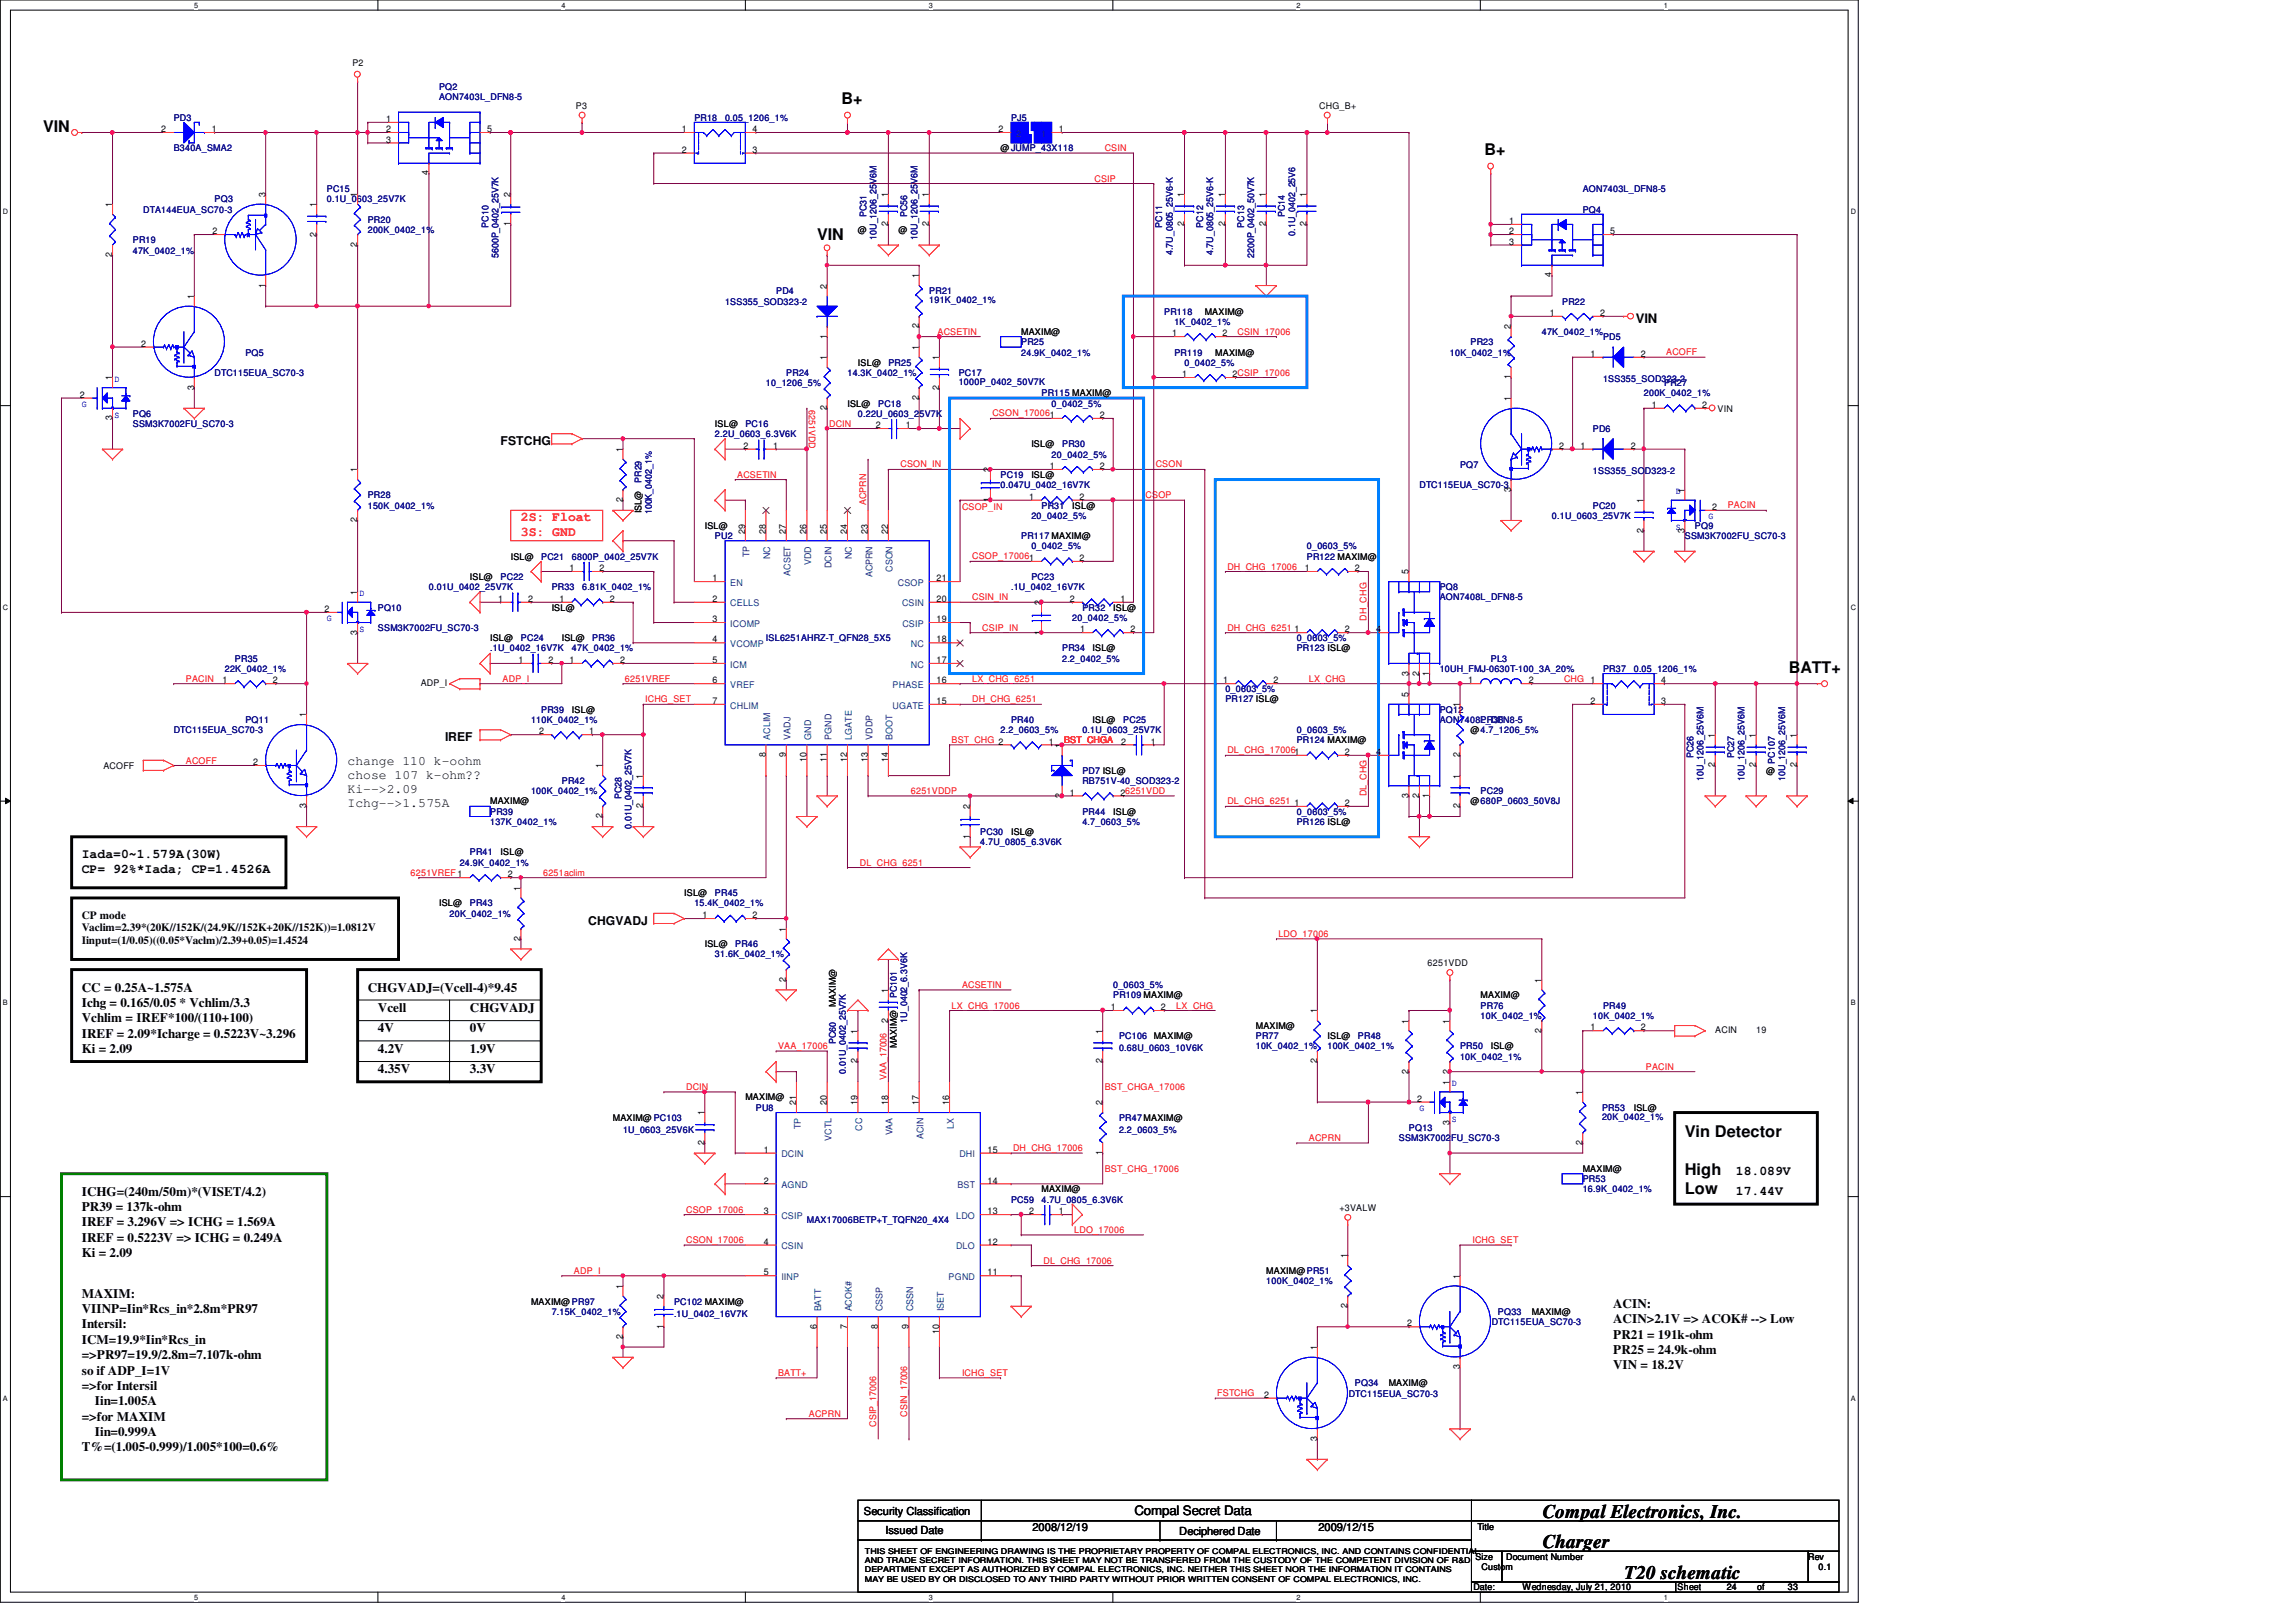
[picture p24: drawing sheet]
<svg xmlns="http://www.w3.org/2000/svg" width="297mm" height="210mm" viewBox="0 0 297 210" stroke-linecap="round" stroke-linejoin="round" font-family="sans-serif">
<defs><g id="words">
<g font-size="2.5">
<text x="199.6" y="196.4">Compal Electronics, Inc.</text>
<text x="199.6" y="200.4">Charger</text>
<text x="210.2" y="204.3">T20 schematic</text>
</g>
<g font-size="2.1">
<text x="5.6" y="17.1">VIN</text>
<text x="108.9" y="13.5">B+</text>
<text x="192.1" y="20.1">B+</text>
<text x="105.7" y="31.1">VIN</text>
<text x="231.4" y="87.1">BATT+</text>
<text x="218" y="147.2">Vin Detector</text>
<text x="218" y="152.1">High</text>
<text x="218" y="154.6">Low</text>
</g>
<g font-size="1.7">
<text x="211.6" y="41.8">VIN</text>
<text x="45" y="99.1">change 110 k-oohm</text>
<text x="45" y="100.8">chose 107 k-ohm??</text>
<text x="45" y="102.6">Ki--&gt;2.09</text>
<text x="45" y="104.4">Ichg--&gt;1.575A</text>
<text x="10.6" y="111">Iada=0~1.579A(30W)</text>
<text x="10.6" y="113">CP= 92%*Iada; CP=1.4526A</text>
<text x="10.6" y="128.3">CC = 0.25A~1.575A</text>
<text x="10.6" y="130.3">Ichg = 0.165/0.05 * Vchlim/3.3</text>
<text x="47.6" y="128.3">CHGVADJ=(Vcell-4)*9.45</text>
<text x="48.9" y="130.9">Vcell</text>
<text x="60.8" y="130.9">CHGVADJ</text>
<text x="10.6" y="132.3">Vchlim = IREF*100/(110+100)</text>
<text x="10.6" y="134.3">IREF = 2.09*Icharge = 0.5223V~3.296</text>
<text x="10.6" y="136.3">Ki = 2.09</text>
<text x="48.9" y="133.6">4V</text>
<text x="48.9" y="136.2">4.2V</text>
<text x="60.8" y="133.6">0V</text>
<text x="60.8" y="136.2">1.9V</text>
<text x="48.9" y="138.9">4.35V</text>
<text x="60.8" y="138.9">3.3V</text>
<text x="10.6" y="154.7">ICHG=(240m/50m)*(VISET/4.2)</text>
<text x="224.6" y="152">18.089V</text>
<text x="224.6" y="154.6">17.44V</text>
<text x="10.6" y="156.7">PR39 = 137k-ohm</text>
<text x="10.6" y="158.7">IREF = 3.296V =&gt; ICHG = 1.569A</text>
<text x="10.6" y="160.7">IREF = 0.5223V =&gt; ICHG = 0.249A</text>
<text x="10.6" y="167.9">MAXIM:</text>
<text x="10.6" y="162.7">Ki = 2.09</text>
<text x="10.6" y="169.9">VIINP=Iin*Rcs_in*2.8m*PR97</text>
<text x="10.6" y="171.9">Intersil:</text>
<text x="10.6" y="173.9">ICM=19.9*Iin*Rcs_in</text>
<text x="208.7" y="169.2">ACIN:</text>
<text x="208.7" y="171.2">ACIN&gt;2.1V =&gt; ACOK# --&gt; Low</text>
<text x="208.7" y="173.2">PR21 = 191k-ohm</text>
<text x="10.6" y="175.9">=&gt;PR97=19.9/2.8m=7.107k-ohm</text>
<text x="10.6" y="177.9">so if ADP_I=1V</text>
<text x="10.6" y="179.9">=&gt;for Intersil</text>
<text x="208.7" y="175.2">PR25 = 24.9k-ohm</text>
<text x="208.7" y="177.2">VIN = 18.2V</text>
<text x="10.6" y="183.9">=&gt;for MAXIM</text>
<text x="12.3" y="181.9">Iin=1.005A</text>
<text x="12.3" y="185.8">Iin=0.999A</text>
<text x="10.6" y="187.8">T%=(1.005-0.999)/1.005*100=0.6%</text>
<text x="146.8" y="196.1">Compal Secret Data</text>
</g>
<g font-size="1.7" fill="#f00">
<text x="67.4" y="67.5">2S: Float</text>
<text x="67.4" y="69.4">3S: GND</text>
</g>
<g font-size="1.6">
<text x="64.8" y="57.6">FSTCHG</text>
<text x="57.6" y="95.9">IREF</text>
<text x="76.1" y="119.7">CHGVADJ</text>
</g>
<g font-size="1.4">
<text x="10.6" y="118.9">CP mode</text>
<text x="10.6" y="120.5">Vaclim=2.39*(20K//152K/(24.9K//152K+20K//152K))=1.0812V</text>
<text x="10.6" y="122.2">Iinput=(1/0.05)((0.05*Vaclm)/2.39+0.05)=1.4524</text>
<text x="111.8" y="196">Security Classification</text>
<text x="114.6" y="198.5">Issued Date</text>
<text x="133.6" y="198.2">2008/12/19</text>
<text x="152.6" y="198.7">Deciphered Date</text>
<text x="170.6" y="198.2">2009/12/15</text>
</g>
<g font-size="1.2">
<text x="45.6" y="8.5">P2</text>
<text x="20.9" y="17.1">2</text>
<text x="27.4" y="17.1">1</text>
<text x="49.9" y="17.1">2</text>
<text x="49.9" y="15.8">1</text>
<text x="63" y="17.1">5</text>
<text x="74.5" y="14.1">P3</text>
<text x="88.2" y="17.1">1</text>
<text x="97.4" y="17.1">4</text>
<text x="129.2" y="17.1">2</text>
<text x="137" y="17.1">1</text>
<text x="170.7" y="14.1">CHG_B+</text>
<text x="49.9" y="18.5">3</text>
<text x="55.5" y="22.7" transform="rotate(-90 55.5 22.7)">4</text>
<text x="88.2" y="19.8">2</text>
<text x="97.4" y="19.8">3</text>
<text x="129.5" y="19.6">@JUMP_43X118</text>
<text x="14.5" y="26.8" transform="rotate(-90 14.5 26.8)">1</text>
<text x="34.3" y="25.5" transform="rotate(-90 34.3 25.5)">3</text>
<text x="40.9" y="26.8" transform="rotate(-90 40.9 26.8)">1</text>
<text x="46.2" y="25.5" transform="rotate(-90 46.2 25.5)">1</text>
<text x="66" y="29.3" transform="rotate(-90 66 29.3)">1</text>
<text x="66" y="25.5" transform="rotate(-90 66 25.5)">2</text>
<text x="114.9" y="29.3" transform="rotate(-90 114.9 29.3)">2</text>
<text x="114.9" y="25.5" transform="rotate(-90 114.9 25.5)">1</text>
<text x="120.2" y="29.3" transform="rotate(-90 120.2 29.3)">2</text>
<text x="120.2" y="25.5" transform="rotate(-90 120.2 25.5)">1</text>
<text x="153.2" y="29.3" transform="rotate(-90 153.2 29.3)">2</text>
<text x="153.2" y="25.5" transform="rotate(-90 153.2 25.5)">1</text>
<text x="158.5" y="29.3" transform="rotate(-90 158.5 29.3)">2</text>
<text x="158.5" y="25.5" transform="rotate(-90 158.5 25.5)">1</text>
<text x="163.8" y="29.3" transform="rotate(-90 163.8 29.3)">2</text>
<text x="163.8" y="25.5" transform="rotate(-90 163.8 25.5)">1</text>
<text x="169" y="29.3" transform="rotate(-90 169 29.3)">2</text>
<text x="169" y="25.5" transform="rotate(-90 169 25.5)">1</text>
<text x="195.2" y="29">1</text>
<text x="14.5" y="33.3" transform="rotate(-90 14.5 33.3)">2</text>
<text x="27.5" y="30.3">2</text>
<text x="40.9" y="30.6" transform="rotate(-90 40.9 30.6)">2</text>
<text x="46.2" y="31.9" transform="rotate(-90 46.2 31.9)">2</text>
<text x="111" y="30.1">@</text>
<text x="116.2" y="30.1">@</text>
<text x="195.2" y="31.7">3</text>
<text x="195.2" y="30.3">2</text>
<text x="200.7" y="35.9" transform="rotate(-90 200.7 35.9)">4</text>
<text x="208.3" y="30.3">5</text>
<text x="25.1" y="38.7" transform="rotate(-90 25.1 38.7)">1</text>
<text x="34.3" y="37.2" transform="rotate(-90 34.3 37.2)">1</text>
<text x="107" y="37.4" transform="rotate(-90 107 37.4)">2</text>
<text x="118.9" y="36" transform="rotate(-90 118.9 36)">1</text>
<text x="155.9" y="40.7">MAXIM@</text>
<text x="200.5" y="40.9">1</text>
<text x="207" y="40.9">2</text>
<text x="18.2" y="44.9">2</text>
<text x="107" y="46.6" transform="rotate(-90 107 46.6)">1</text>
<text x="107" y="43.8" transform="rotate(-90 107 43.8)">1</text>
<text x="111" y="47.3">ISL@</text>
<text x="118.9" y="45.3" transform="rotate(-90 118.9 45.3)">1</text>
<text x="118.9" y="42.5" transform="rotate(-90 118.9 42.5)">2</text>
<text x="121.5" y="46.6" transform="rotate(-90 121.5 46.6)">1</text>
<text x="132.1" y="43.3">MAXIM@</text>
<text x="151.6" y="43.5">1</text>
<text x="157.2" y="46">MAXIM@</text>
<text x="158.2" y="43.5">2</text>
<text x="195.4" y="42.6" transform="rotate(-90 195.4 42.6)">2</text>
<text x="205.8" y="46.2">1</text>
<text x="212.3" y="46.2">2</text>
<text x="10.3" y="51.5">2</text>
<text x="14.5" y="49.2" transform="rotate(-90 14.5 49.2)">1</text>
<text x="25.1" y="50.4" transform="rotate(-90 25.1 50.4)">3</text>
<text x="107" y="53.1" transform="rotate(-90 107 53.1)">2</text>
<text x="109.6" y="52.6">ISL@</text>
<text x="118.9" y="51.7" transform="rotate(-90 118.9 51.7)">2</text>
<text x="121.5" y="50.4" transform="rotate(-90 121.5 50.4)">2</text>
<text x="152.9" y="48.8">1</text>
<text x="159.5" y="48.8">2CSIP_17006</text>
<text x="195.4" y="51.9" transform="rotate(-90 195.4 51.9)">1</text>
<text x="195.4" y="49.1" transform="rotate(-90 195.4 49.1)">1</text>
<text x="213.7" y="52.8">1</text>
<text x="220.2" y="52.8">2</text>
<text x="222.2" y="53.3">VIN</text>
<text x="14.5" y="54.4" transform="rotate(-90 14.5 54.4)">3</text>
<text x="80.6" y="58.5" transform="rotate(-90 80.6 58.5)">1</text>
<text x="92.5" y="55.2">ISL@</text>
<text x="96.2" y="58.1">2</text>
<text x="100" y="58.1">1</text>
<text x="113.3" y="55.4">2</text>
<text x="117.2" y="55.4">1</text>
<text x="133.4" y="57.9">ISL@</text>
<text x="142.3" y="54.1">2</text>
<text x="201.7" y="58.1">2</text>
<text x="204.5" y="58.1">1</text>
<text x="211" y="58.1">2</text>
<text x="46.2" y="61.1" transform="rotate(-90 46.2 61.1)">1</text>
<text x="80.6" y="64.9" transform="rotate(-90 80.6 64.9)">2</text>
<text x="128.1" y="64.9" transform="rotate(-90 128.1 64.9)">1</text>
<text x="128.1" y="61.1" transform="rotate(-90 128.1 61.1)">2</text>
<text x="133.1" y="64.7">1</text>
<text x="133.4" y="61.8">ISL@</text>
<text x="135.8" y="60.7">1</text>
<text x="138.7" y="65.8">ISL@</text>
<text x="139.7" y="64.7">2</text>
<text x="142.3" y="60.7">2</text>
<text x="195.4" y="63.6" transform="rotate(-90 195.4 63.6)">3</text>
<text x="212.6" y="65.1" transform="rotate(-90 212.6 65.1)">1</text>
<text x="217.9" y="63.8" transform="rotate(-90 217.9 63.8)">1</text>
<text x="221.5" y="66">2</text>
<text x="46.2" y="67.6" transform="rotate(-90 46.2 67.6)">2</text>
<text x="83" y="66.4" transform="rotate(-90 83 66.4)">ISL@</text>
<text x="91.2" y="68.5">ISL@</text>
<text x="96.4" y="69" transform="rotate(-90 96.4 69)">29</text>
<text x="99.1" y="69" transform="rotate(-90 99.1 69)">28</text>
<text x="101.7" y="69" transform="rotate(-90 101.7 69)">27</text>
<text x="104.3" y="69" transform="rotate(-90 104.3 69)">26</text>
<text x="107" y="69" transform="rotate(-90 107 69)">25</text>
<text x="109.6" y="69" transform="rotate(-90 109.6 69)">24</text>
<text x="112.3" y="69" transform="rotate(-90 112.3 69)">23</text>
<text x="114.9" y="69" transform="rotate(-90 114.9 69)">22</text>
<text x="212.6" y="68.9" transform="rotate(-90 212.6 68.9)">2</text>
<text x="217.9" y="68.9" transform="rotate(-90 217.9 68.9)">3</text>
<text x="46.2" y="77" transform="rotate(-90 46.2 77)">1</text>
<text x="60.8" y="75.1">ISL@</text>
<text x="64.5" y="77.9">1</text>
<text x="66.1" y="72.4">ISL@</text>
<text x="68.3" y="77.9">2</text>
<text x="72.4" y="77.9">1</text>
<text x="73.7" y="73.9">1</text>
<text x="77.6" y="73.9">2</text>
<text x="78.9" y="77.9">2</text>
<text x="92.2" y="75.2">1</text>
<text x="92.2" y="77.9">2</text>
<text x="121.2" y="77.9">20</text>
<text x="121.2" y="75.2">21</text>
<text x="138.4" y="77.9">2</text>
<text x="139.7" y="72.6">2</text>
<text x="144.9" y="77.9">1</text>
<text x="168.8" y="73.9">1</text>
<text x="175.3" y="73.9">2</text>
<text x="182.2" y="74.3" transform="rotate(-90 182.2 74.3)">5</text>
<text x="42" y="79.2">2</text>
<text x="46.2" y="82.1" transform="rotate(-90 46.2 82.1)">3</text>
<text x="63.4" y="83">ISL@</text>
<text x="71.4" y="79">ISL@</text>
<text x="72.7" y="83">ISL@</text>
<text x="92.2" y="80.5">3</text>
<text x="92.2" y="83.1">4</text>
<text x="121.2" y="83.1">18</text>
<text x="121.2" y="80.5">19</text>
<text x="134.7" y="82.1" transform="rotate(-90 134.7 82.1)">1</text>
<text x="134.7" y="78.3" transform="rotate(-90 134.7 78.3)">2</text>
<text x="139.7" y="81.8">1</text>
<text x="144" y="79">ISL@</text>
<text x="146.3" y="81.8">2</text>
<text x="167.5" y="81.8">1</text>
<text x="174" y="81.8">2</text>
<text x="178.1" y="81.8">4</text>
<text x="28.8" y="88.4">1</text>
<text x="35.3" y="88.4">2</text>
<text x="54.4" y="88.8">ADP_I</text>
<text x="67.1" y="85.8">1</text>
<text x="70.9" y="85.8">2</text>
<text x="73.7" y="85.8">1</text>
<text x="80.2" y="85.8">2</text>
<text x="92.2" y="85.8">5</text>
<text x="92.2" y="88.4">6</text>
<text x="121.2" y="85.8">17</text>
<text x="121.2" y="88.4">16</text>
<text x="141.3" y="84.3">ISL@</text>
<text x="158.2" y="88.4">1</text>
<text x="164.8" y="88.4">2</text>
<text x="182.2" y="87.4" transform="rotate(-90 182.2 87.4)">3</text>
<text x="183.6" y="87.4" transform="rotate(-90 183.6 87.4)">2</text>
<text x="184.9" y="87.4" transform="rotate(-90 184.9 87.4)">1</text>
<text x="189.9" y="88.4">1</text>
<text x="197.8" y="88.4">2</text>
<text x="205.8" y="88.4">1</text>
<text x="214.9" y="88.4">4</text>
<text x="39.6" y="92.8" transform="rotate(-90 39.6 92.8)">1</text>
<text x="69.8" y="95">2</text>
<text x="74" y="92.2">ISL@</text>
<text x="76.2" y="95">1</text>
<text x="92.2" y="91.1">7</text>
<text x="121.2" y="91.1">15</text>
<text x="141.3" y="93.6">ISL@</text>
<text x="182.2" y="90.2" transform="rotate(-90 182.2 90.2)">5</text>
<text x="188.8" y="91.5" transform="rotate(-90 188.8 91.5)">1</text>
<text x="190.2" y="94.9">@4.7_1206_5%</text>
<text x="205.8" y="91.1">2</text>
<text x="214.9" y="91.1">3</text>
<text x="221.9" y="95.5" transform="rotate(-90 221.9 95.5)">1</text>
<text x="227.2" y="95.5" transform="rotate(-90 227.2 95.5)">1</text>
<text x="232.4" y="95.5" transform="rotate(-90 232.4 95.5)">1</text>
<text x="13.4" y="99.5">ACOFF</text>
<text x="32.8" y="99">2</text>
<text x="77.9" y="99.4" transform="rotate(-90 77.9 99.4)">1</text>
<text x="83.2" y="100.8" transform="rotate(-90 83.2 100.8)">1</text>
<text x="99.1" y="98" transform="rotate(-90 99.1 98)">8</text>
<text x="101.7" y="98" transform="rotate(-90 101.7 98)">9</text>
<text x="104.3" y="98.6" transform="rotate(-90 104.3 98.6)">10</text>
<text x="107" y="98.6" transform="rotate(-90 107 98.6)">11</text>
<text x="109.6" y="98.6" transform="rotate(-90 109.6 98.6)">12</text>
<text x="112.3" y="98.6" transform="rotate(-90 112.3 98.6)">13</text>
<text x="114.9" y="98.6" transform="rotate(-90 114.9 98.6)">14</text>
<text x="135.7" y="96.4">1</text>
<text x="137.4" y="96.8" transform="rotate(-90 137.4 96.8)">1</text>
<text x="145" y="96.4">2</text>
<text x="148.9" y="96.4">1</text>
<text x="174" y="97.7">2</text>
<text x="178.1" y="97.7">4</text>
<text x="188.8" y="100.8" transform="rotate(-90 188.8 100.8)">1</text>
<text x="188.8" y="98" transform="rotate(-90 188.8 98)">2</text>
<text x="221.9" y="99.3" transform="rotate(-90 221.9 99.3)">2</text>
<text x="227.2" y="99.3" transform="rotate(-90 227.2 99.3)">2</text>
<text x="228.5" y="100.2">@</text>
<text x="232.4" y="99.3" transform="rotate(-90 232.4 99.3)">2</text>
<text x="39.6" y="104.6" transform="rotate(-90 39.6 104.6)">3</text>
<text x="63.4" y="104.1">MAXIM@</text>
<text x="77.9" y="105.9" transform="rotate(-90 77.9 105.9)">2</text>
<text x="83.2" y="104.6" transform="rotate(-90 83.2 104.6)">2</text>
<text x="125.5" y="104.7" transform="rotate(-90 125.5 104.7)">2</text>
<text x="137.4" y="103.3" transform="rotate(-90 137.4 103.3)">2</text>
<text x="138.4" y="103">1</text>
<text x="144" y="105.5">ISL@</text>
<text x="144.9" y="103">26251VDD</text>
<text x="167.5" y="104.3">1</text>
<text x="174" y="104.3">2</text>
<text x="182.2" y="103.3" transform="rotate(-90 182.2 103.3)">3</text>
<text x="183.6" y="103.3" transform="rotate(-90 183.6 103.3)">2</text>
<text x="184.9" y="103.3" transform="rotate(-90 184.9 103.3)">1</text>
<text x="188.8" y="104.6" transform="rotate(-90 188.8 104.6)">2</text>
<text x="190.2" y="104.1">@680P_0603_50V8J</text>
<text x="64.8" y="110.7">ISL@</text>
<text x="65.7" y="113.5">2</text>
<text x="125.5" y="108.5" transform="rotate(-90 125.5 108.5)">1</text>
<text x="130.8" y="108.1">ISL@</text>
<text x="56.8" y="117.3">ISL@</text>
<text x="67.3" y="115.3" transform="rotate(-90 67.3 115.3)">1</text>
<text x="88.5" y="116">ISL@</text>
<text x="90.9" y="118.8">1</text>
<text x="97.4" y="118.8">2</text>
<text x="67.3" y="121.8" transform="rotate(-90 67.3 121.8)">2</text>
<text x="91.2" y="122.6">ISL@</text>
<text x="101.7" y="120.6" transform="rotate(-90 101.7 120.6)">1</text>
<text x="184.7" y="125">6251VDD</text>
<text x="101.7" y="127" transform="rotate(-90 101.7 127)">2</text>
<text x="108.1" y="130.3" transform="rotate(-90 108.1 130.3)">MAXIM@</text>
<text x="114.9" y="128.5" transform="rotate(-90 114.9 128.5)">1</text>
<text x="143.7" y="130.7">1</text>
<text x="150.2" y="130.7">2</text>
<text x="170.4" y="131.1" transform="rotate(-90 170.4 131.1)">1</text>
<text x="191.6" y="129.2">MAXIM@</text>
<text x="199.4" y="127.2" transform="rotate(-90 199.4 127.2)">1</text>
<text x="111" y="137.6" transform="rotate(-90 111 137.6)">2</text>
<text x="111" y="133.8" transform="rotate(-90 111 133.8)">1</text>
<text x="114.9" y="132.3" transform="rotate(-90 114.9 132.3)">2</text>
<text x="116" y="135.6" transform="rotate(-90 116 135.6)">MAXIM@</text>
<text x="142.6" y="137.6" transform="rotate(-90 142.6 137.6)">2</text>
<text x="142.6" y="133.8" transform="rotate(-90 142.6 133.8)">1</text>
<text x="149.3" y="134.5">MAXIM@</text>
<text x="162.5" y="133.2">MAXIM@</text>
<text x="170.4" y="137.6" transform="rotate(-90 170.4 137.6)">2</text>
<text x="171.7" y="134.5">ISL@</text>
<text x="182.2" y="132.5" transform="rotate(-90 182.2 132.5)">1</text>
<text x="187.5" y="132.5" transform="rotate(-90 187.5 132.5)">1</text>
<text x="192.9" y="135.8">ISL@</text>
<text x="199.4" y="133.6" transform="rotate(-90 199.4 133.6)">2</text>
<text x="205.8" y="133.3">1</text>
<text x="212.3" y="133.3">2</text>
<text x="221.9" y="133.7">ACIN</text>
<text x="227.2" y="133.7">19</text>
<text x="96.4" y="142.4">MAXIM@</text>
<text x="103" y="143" transform="rotate(-90 103 143)">21</text>
<text x="107" y="143" transform="rotate(-90 107 143)">20</text>
<text x="111" y="143" transform="rotate(-90 111 143)">19</text>
<text x="114.9" y="143" transform="rotate(-90 114.9 143)">18</text>
<text x="118.9" y="143" transform="rotate(-90 118.9 143)">17</text>
<text x="122.8" y="143" transform="rotate(-90 122.8 143)">16</text>
<text x="142.6" y="143" transform="rotate(-90 142.6 143)">2</text>
<text x="182.2" y="138.9" transform="rotate(-90 182.2 138.9)">2</text>
<text x="183.3" y="142.6">2</text>
<text x="187.5" y="140.4" transform="rotate(-90 187.5 140.4)">1</text>
<text x="187.5" y="138.9" transform="rotate(-90 187.5 138.9)">2</text>
<text x="204.7" y="141.7" transform="rotate(-90 204.7 141.7)">1</text>
<text x="211.4" y="143.7">ISL@</text>
<text x="79.3" y="145.1">MAXIM@ PC103</text>
<text x="91.1" y="148.2" transform="rotate(-90 91.1 148.2)">2</text>
<text x="91.1" y="144.4" transform="rotate(-90 91.1 144.4)">1</text>
<text x="98.8" y="149.2">1</text>
<text x="127.8" y="149.2">15</text>
<text x="142.6" y="149.5" transform="rotate(-90 142.6 149.5)">1</text>
<text x="187.5" y="145.5" transform="rotate(-90 187.5 145.5)">3</text>
<text x="204.7" y="148.2" transform="rotate(-90 204.7 148.2)">2</text>
<text x="98.8" y="153.2">2</text>
<text x="127.8" y="153.2">14</text>
<text x="134.7" y="154.3">MAXIM@</text>
<text x="204.8" y="151.7">MAXIM@</text>
<text x="98.8" y="157.1">3</text>
<text x="98.8" y="161.1">4</text>
<text x="127.8" y="157.1">13</text>
<text x="127.8" y="161.1">12</text>
<text x="133.1" y="157.1">2</text>
<text x="137" y="157.1">1</text>
<text x="173.3" y="156.7">+3VALW</text>
<text x="80.6" y="166.8" transform="rotate(-90 80.6 166.8)">1</text>
<text x="98.8" y="165.1">5</text>
<text x="127.8" y="165.1">11</text>
<text x="163.8" y="164.9">MAXIM@PR51</text>
<text x="174.3" y="162.9" transform="rotate(-90 174.3 162.9)">1</text>
<text x="188.8" y="165.5" transform="rotate(-90 188.8 165.5)">1</text>
<text x="68.7" y="168.8">MAXIM@ PR97</text>
<text x="80.6" y="173.3" transform="rotate(-90 80.6 173.3)">2</text>
<text x="85.8" y="172" transform="rotate(-90 85.8 172)">1</text>
<text x="85.8" y="168.1" transform="rotate(-90 85.8 168.1)">2</text>
<text x="105.7" y="172" transform="rotate(-90 105.7 172)">6</text>
<text x="109.6" y="172" transform="rotate(-90 109.6 172)">7</text>
<text x="113.6" y="172" transform="rotate(-90 113.6 172)">8</text>
<text x="117.6" y="172" transform="rotate(-90 117.6 172)">9</text>
<text x="121.5" y="172.6" transform="rotate(-90 121.5 172.6)">10</text>
<text x="174.3" y="169.3" transform="rotate(-90 174.3 169.3)">2</text>
<text x="182" y="171.7">2</text>
<text x="198.2" y="170.1">MAXIM@</text>
<text x="170.4" y="174.7" transform="rotate(-90 170.4 174.7)">1</text>
<text x="179.7" y="179.4">MAXIM@</text>
<text x="188.8" y="177.2" transform="rotate(-90 188.8 177.2)">3</text>
<text x="163.5" y="180.9">2</text>
<text x="170.4" y="186.5" transform="rotate(-90 170.4 186.5)">3</text>
<text x="190.9" y="201.8">Size</text>
<text x="191.1" y="198">Title</text>
<text x="191.7" y="203.2">Custom</text>
<text x="194.9" y="201.8">Document Number</text>
<text x="233.9" y="201.8">Rev</text>
<text x="235.3" y="203.2">0.1</text>
<text x="190.6" y="205.8">Date:</text>
<text x="197" y="205.8">Wednesday, July 21, 2010</text>
<text x="217" y="205.8">Sheet</text>
<text x="223.4" y="205.8">24</text>
<text x="227.3" y="205.8">of</text>
<text x="231.3" y="205.8">33</text>
</g>
<g font-size="1.2" fill="#000080">
<text x="56.8" y="11.6">PQ2</text>
<text x="22.5" y="15.6">PD3</text>
<text x="56.8" y="13">AON7403L_DFN8-5</text>
<text x="89.8" y="15.6">PR18</text>
<text x="93.8" y="15.6">0.05_1206_1%</text>
<text x="130.8" y="15.6">PJ5</text>
<text x="22.5" y="19.6">B340A_SMA2</text>
<text x="18.5" y="27.5">DTA144EUA_SC70-3</text>
<text x="27.8" y="26.2">PQ3</text>
<text x="42.3" y="24.8">PC15</text>
<text x="42.3" y="26.2">0.1U_0603_25V7K</text>
<text x="47.6" y="28.8">PR20</text>
<text x="63.2" y="29.5" transform="rotate(-90 63.2 29.5)">PC10</text>
<text x="112.1" y="28.1" transform="rotate(-90 112.1 28.1)">PC31</text>
<text x="117.3" y="28.1" transform="rotate(-90 117.3 28.1)">PC56</text>
<text x="150.4" y="29.5" transform="rotate(-90 150.4 29.5)">PC11</text>
<text x="155.7" y="29.5" transform="rotate(-90 155.7 29.5)">PC12</text>
<text x="160.9" y="29.5" transform="rotate(-90 160.9 29.5)">PC13</text>
<text x="166.2" y="28.1" transform="rotate(-90 166.2 28.1)">PC14</text>
<text x="204.8" y="27.5">PQ4</text>
<text x="204.8" y="24.8">AON7403L_DFN8-5</text>
<text x="17.2" y="31.5">PR19</text>
<text x="17.2" y="32.8">47K_0402_1%</text>
<text x="47.6" y="30.1">200K_0402_1%</text>
<text x="64.5" y="33.4" transform="rotate(-90 64.5 33.4)">5600P_0402_25V7K</text>
<text x="113.4" y="31" transform="rotate(-90 113.4 31)">10U_1206_25V6M</text>
<text x="118.7" y="31" transform="rotate(-90 118.7 31)">10U_1206_25V6M</text>
<text x="151.7" y="33" transform="rotate(-90 151.7 33)">4.7U_0805_25V6-K</text>
<text x="157" y="33" transform="rotate(-90 157 33)">4.7U_0805_25V6-K</text>
<text x="162.3" y="33.4" transform="rotate(-90 162.3 33.4)">2200P_0402_50V7K</text>
<text x="167.6" y="30.5" transform="rotate(-90 167.6 30.5)">0.1U_0402_25V6</text>
<text x="93.8" y="39.4">1SS355_SOD323-2</text>
<text x="100.4" y="38.1">PD4</text>
<text x="120.2" y="38.1">PR21</text>
<text x="120.2" y="39.2">191K_0402_1%</text>
<text x="150.6" y="40.7">PR118</text>
<text x="202.1" y="39.4">PR22</text>
<text x="31.7" y="46">PQ5</text>
<text x="114.9" y="47.3">PR25</text>
<text x="132.1" y="44.7">PR25</text>
<text x="132.1" y="46">24.9K_0402_1%</text>
<text x="151.9" y="46">PR119</text>
<text x="151.9" y="42">1K_0402_1%</text>
<text x="153.2" y="47.3">0_0402_5%</text>
<text x="187.6" y="46">10K_0402_1%</text>
<text x="190.2" y="44.7">PR23</text>
<text x="199.5" y="43.3">47K_0402_1%</text>
<text x="207.4" y="44">PD5</text>
<text x="17.2" y="53.9">PQ6</text>
<text x="27.8" y="48.6">DTC115EUA_SC70-3</text>
<text x="99.1" y="50">10_1206_5%</text>
<text x="101.7" y="48.6">PR24</text>
<text x="109.6" y="48.6">14.3K_0402_1%</text>
<text x="111" y="53.9">0.22U_0603_25V7K</text>
<text x="113.6" y="52.6">PC18</text>
<text x="124" y="48.6">PC17</text>
<text x="124" y="49.8">1000P_0402_50V7K</text>
<text x="134.7" y="51.3">PR115 MAXIM@</text>
<text x="136.1" y="52.6">0_0402_5%</text>
<text x="207.4" y="49.4">1SS355_SOD323-2</text>
<text x="212.7" y="51.3">200K_0402_1%</text>
<text x="215.3" y="50">PR27</text>
<text x="17.2" y="55.2">SSM3K7002FU_SC70-3</text>
<text x="92.5" y="56.6">2.2U_0603_6.3V6K</text>
<text x="96.4" y="55.2">PC16</text>
<text x="136.1" y="59.2">20_0402_5%</text>
<text x="137.4" y="57.9">PR30</text>
<text x="206.1" y="55.9">PD6</text>
<text x="47.6" y="64.5">PR28</text>
<text x="47.6" y="65.8">150K_0402_1%</text>
<text x="83" y="62.5" transform="rotate(-90 83 62.5)">PR29</text>
<text x="129.5" y="61.8">PC19</text>
<text x="129.5" y="63.2">0.047U_0402_16V7K</text>
<text x="134.7" y="65.8">PR31</text>
<text x="183.6" y="63.2">DTC115EUA_SC70-3</text>
<text x="188.9" y="60.5">PQ7</text>
<text x="206.1" y="65.8">PC20</text>
<text x="206.1" y="61.3">1SS355_SOD323-2</text>
<text x="84.3" y="66.5" transform="rotate(-90 84.3 66.5)">100K_0402_1%</text>
<text x="92.5" y="69.8">PU2</text>
<text x="132.1" y="69.8">PR117 MAXIM@</text>
<text x="133.4" y="67.1">20_0402_5%</text>
<text x="133.4" y="71.1">0_0402_5%</text>
<text x="169.1" y="71.1">0_0603_5%</text>
<text x="200.8" y="67.1">0.1U_0603_25V7K</text>
<text x="218" y="69.8">SSM3K7002FU_SC70-3</text>
<text x="219.3" y="68.5">PQ9</text>
<text x="55.5" y="76.4">0.01U_0402_25V7K</text>
<text x="64.8" y="75.1">PC22</text>
<text x="70" y="72.4">PC21</text>
<text x="71.4" y="76.4">PR33</text>
<text x="74" y="72.4">6800P_0402_25V7K</text>
<text x="75.3" y="76.4">6.81K_0402_1%</text>
<text x="130.8" y="76.4">.1U_0402_16V7K</text>
<text x="133.4" y="75.1">PC23</text>
<text x="169.1" y="72.4">PR122 MAXIM@</text>
<text x="186.3" y="76.4">PQ8</text>
<text x="186.3" y="77.7">AON7408L_DFN8-5</text>
<text x="48.9" y="79">PQ10</text>
<text x="48.9" y="81.7">SSM3K7002FU_SC70-3</text>
<text x="67.4" y="83">PC24</text>
<text x="76.6" y="83">PR36</text>
<text x="99.1" y="83">ISL6251AHRZ-T_QFN28_5X5</text>
<text x="138.7" y="80.3">20_0402_5%</text>
<text x="140" y="79">PR32</text>
<text x="167.8" y="83">0_0603_5%</text>
<text x="29.1" y="87">22K_0402_1%</text>
<text x="30.4" y="85.6">PR35</text>
<text x="63.4" y="84.3">.1U_0402_16V7K</text>
<text x="74" y="84.3">47K_0402_1%</text>
<text x="137.4" y="84.3">PR34</text>
<text x="137.4" y="85.6">2.2_0402_5%</text>
<text x="158.5" y="89.6">0_0603_5%</text>
<text x="167.8" y="84.3">PR123 ISL@</text>
<text x="186.3" y="87">10UH_FMJ-0630T-100_3A_20%</text>
<text x="192.9" y="85.6">PL3</text>
<text x="207.4" y="87">PR37</text>
<text x="211.4" y="87">0.05_1206_1%</text>
<text x="22.5" y="94.9">DTC115EUA_SC70-3</text>
<text x="31.7" y="93.6">PQ11</text>
<text x="68.7" y="93.6">110K_0402_1%</text>
<text x="70" y="92.2">PR39</text>
<text x="129.5" y="94.9">2.2_0603_5%</text>
<text x="130.8" y="93.6">PR40</text>
<text x="140" y="94.9">0.1U_0603_25V7K</text>
<text x="145.3" y="93.6">PC25</text>
<text x="158.5" y="90.9">PR127 ISL@</text>
<text x="167.8" y="94.9">0_0603_5%</text>
<text x="186.3" y="92.2">PQ12</text>
<text x="186.3" y="93.6">AON7408L_DFN8-5</text>
<text x="191.6" y="93.6">PR38</text>
<text x="72.7" y="101.5">PR42</text>
<text x="140" y="100.2">PD7 ISL@</text>
<text x="140" y="101.5">RB751V-40_SOD323-2</text>
<text x="167.8" y="96.2">PR124 MAXIM@</text>
<text x="219.1" y="98.1" transform="rotate(-90 219.1 98.1)">PC26</text>
<text x="220.4" y="101" transform="rotate(-90 220.4 101)">10U_1206_25V6M</text>
<text x="224.4" y="98.1" transform="rotate(-90 224.4 98.1)">PC27</text>
<text x="225.7" y="101" transform="rotate(-90 225.7 101)">10U_1206_25V6M</text>
<text x="229.6" y="98.8" transform="rotate(-90 229.6 98.8)">PC107</text>
<text x="231" y="101" transform="rotate(-90 231 101)">10U_1206_25V6M</text>
<text x="63.4" y="105.5">PR39</text>
<text x="63.4" y="106.8">137K_0402_1%</text>
<text x="68.7" y="102.8">100K_0402_1%</text>
<text x="80.4" y="103.4" transform="rotate(-90 80.4 103.4)">PC28</text>
<text x="81.7" y="107.2" transform="rotate(-90 81.7 107.2)">0.01U_0402_25V7K</text>
<text x="140" y="105.5">PR44</text>
<text x="140" y="106.8">4.7_0603_5%</text>
<text x="167.8" y="106.8">PR126 ISL@</text>
<text x="167.8" y="105.5">0_0603_5%</text>
<text x="191.6" y="102.8">PC29</text>
<text x="59.5" y="112.1">24.9K_0402_1%</text>
<text x="60.8" y="110.7">PR41</text>
<text x="126.8" y="108.1">PC30</text>
<text x="126.8" y="109.4">4.7U_0805_6.3V6K</text>
<text x="58.2" y="118.7">20K_0402_1%</text>
<text x="60.8" y="117.3">PR43</text>
<text x="89.8" y="117.3">15.4K_0402_1%</text>
<text x="92.5" y="116">PR45</text>
<text x="92.5" y="123.9">31.6K_0402_1%</text>
<text x="95.1" y="122.6">PR46</text>
<text x="116" y="129.2" transform="rotate(-90 116 129.2)">PC101</text>
<text x="144" y="129.2">PR109 MAXIM@</text>
<text x="144" y="127.9">0_0603_5%</text>
<text x="191.6" y="130.5">PR76</text>
<text x="191.6" y="131.9">10K_0402_1%</text>
<text x="206.1" y="131.9">10K_0402_1%</text>
<text x="207.4" y="130.5">PR49</text>
<text x="108.1" y="135.1" transform="rotate(-90 108.1 135.1)">PC60</text>
<text x="117.3" y="132.3" transform="rotate(-90 117.3 132.3)">1U_0402_6.3V6K</text>
<text x="144.8" y="134.5">PC106</text>
<text x="144.8" y="136.1">0.68U_0603_10V6K</text>
<text x="162.5" y="134.5">PR77</text>
<text x="162.5" y="135.8">10K_0402_1%</text>
<text x="171.7" y="135.8">100K_0402_1%</text>
<text x="175.7" y="134.5">PR48</text>
<text x="188.9" y="135.8">PR50</text>
<text x="188.9" y="137.1">10K_0402_1%</text>
<text x="97.8" y="143.7">PU8</text>
<text x="109.4" y="138.9" transform="rotate(-90 109.4 138.9)">0.01U_0402_25V7K</text>
<text x="207.3" y="143.7">PR53</text>
<text x="80.6" y="146.6">1U_0603_25V6K</text>
<text x="144.8" y="145.1">PR47 MAXIM@</text>
<text x="144.8" y="146.6">2.2_0603_5%</text>
<text x="181" y="147.7">SSM3K7002FU_SC70-3</text>
<text x="182.3" y="146.4">PQ13</text>
<text x="207.3" y="144.9">20K_0402_1%</text>
<text x="130.8" y="155.6">PC59</text>
<text x="134.7" y="155.6">4.7U_0805_6.3V6K</text>
<text x="204.8" y="153">PR53</text>
<text x="204.8" y="154.3">16.9K_0402_1%</text>
<text x="104.4" y="158.3">MAX17006BETP+T_TQFN20_4X4</text>
<text x="163.8" y="166.2">100K_0402_1%</text>
<text x="71.4" y="170.1">7.15K_0402_1%</text>
<text x="87.2" y="168.8">PC102 MAXIM@</text>
<text x="87.2" y="170.4">.1U_0402_16V7K</text>
<text x="193" y="171.5">DTC115EUA_SC70-3</text>
<text x="193.8" y="170.1">PQ33</text>
<text x="175.3" y="179.4">PQ34</text>
<text x="174.5" y="180.7">DTC115EUA_SC70-3</text>
</g>
<g font-size="1.2" fill="#004080">
<text x="131.5" y="17.7">2</text>
<text x="134.7" y="17.7">1</text>
<text x="94.5" y="75.8">EN</text>
<text x="97" y="72.1" transform="rotate(-90 97 72.1)">TP</text>
<text x="99.6" y="72.3" transform="rotate(-90 99.6 72.3)">NC</text>
<text x="102.3" y="74.5" transform="rotate(-90 102.3 74.5)">ACSET</text>
<text x="104.9" y="73.1" transform="rotate(-90 104.9 73.1)">VDD</text>
<text x="107.6" y="73.5" transform="rotate(-90 107.6 73.5)">DCIN</text>
<text x="110.2" y="72.3" transform="rotate(-90 110.2 72.3)">NC</text>
<text x="112.9" y="74.7" transform="rotate(-90 112.9 74.7)">ACPRN</text>
<text x="115.5" y="74" transform="rotate(-90 115.5 74)">CSON</text>
<text x="116.2" y="75.8">CSOP</text>
<text x="94.5" y="81.1">ICOMP</text>
<text x="94.5" y="78.5">CELLS</text>
<text x="94.5" y="83.7">VCOMP</text>
<text x="116.7" y="78.5">CSIN</text>
<text x="116.8" y="81.1">CSIP</text>
<text x="117.9" y="83.7">NC</text>
<text x="94.5" y="86.4">ICM</text>
<text x="94.5" y="89">VREF</text>
<text x="115.5" y="89">PHASE</text>
<text x="117.9" y="86.4">NC</text>
<text x="94.5" y="91.7">CHLIM</text>
<text x="99.6" y="95.7" transform="rotate(-90 99.6 95.7)">ACLIM</text>
<text x="102.3" y="95.7" transform="rotate(-90 102.3 95.7)">VADJ</text>
<text x="104.9" y="95.7" transform="rotate(-90 104.9 95.7)">GND</text>
<text x="107.6" y="95.7" transform="rotate(-90 107.6 95.7)">PGND</text>
<text x="110.2" y="95.7" transform="rotate(-90 110.2 95.7)">LGATE</text>
<text x="112.9" y="95.7" transform="rotate(-90 112.9 95.7)">VDDP</text>
<text x="115.5" y="95.7" transform="rotate(-90 115.5 95.7)">BOOT</text>
<text x="115.5" y="91.7">UGATE</text>
<text x="101.1" y="149.8">DCIN</text>
<text x="103.6" y="146.1" transform="rotate(-90 103.6 146.1)">TP</text>
<text x="107.6" y="147.6" transform="rotate(-90 107.6 147.6)">VCTL</text>
<text x="111.5" y="146.3" transform="rotate(-90 111.5 146.3)">CC</text>
<text x="115.5" y="146.9" transform="rotate(-90 115.5 146.9)">VAA</text>
<text x="119.5" y="147.4" transform="rotate(-90 119.5 147.4)">ACIN</text>
<text x="123.4" y="146" transform="rotate(-90 123.4 146)">LX</text>
<text x="124.1" y="149.8">DHI</text>
<text x="101.1" y="153.8">AGND</text>
<text x="123.9" y="153.8">BST</text>
<text x="101.1" y="157.7">CSIP</text>
<text x="101.1" y="161.7">CSIN</text>
<text x="123.7" y="157.7">LDO</text>
<text x="123.7" y="161.7">DLO</text>
<text x="101.1" y="165.7">IINP</text>
<text x="122.7" y="165.7">PGND</text>
<text x="106.3" y="169.7" transform="rotate(-90 106.3 169.7)">BATT</text>
<text x="110.2" y="169.7" transform="rotate(-90 110.2 169.7)">ACOK#</text>
<text x="114.2" y="169.7" transform="rotate(-90 114.2 169.7)">CSSP</text>
<text x="118.1" y="169.7" transform="rotate(-90 118.1 169.7)">CSSN</text>
<text x="122.1" y="169.7" transform="rotate(-90 122.1 169.7)">ISET</text>
</g>
<g font-size="1.2" fill="#f00">
<text x="141.6" y="23.5">CSIP</text>
<text x="142.9" y="19.6">CSIN</text>
<text x="121.3" y="43.3">ACSETIN</text>
<text x="160.1" y="43.3">CSIN_17006</text>
<text x="215.6" y="46">ACOFF</text>
<text x="104.6" y="53.1" transform="rotate(90 104.6 53.1)">6251VDD</text>
<text x="128.4" y="53.9">CSON_170061</text>
<text x="107.3" y="55.2">DCIN</text>
<text x="95.4" y="61.8">ACSETIN</text>
<text x="112.1" y="65.4" transform="rotate(-90 112.1 65.4)">ACPRN</text>
<text x="116.5" y="60.5">CSON_IN</text>
<text x="148.2" y="64.5">CSOP</text>
<text x="149.5" y="60.5">CSON</text>
<text x="223.5" y="65.8">PACIN</text>
<text x="124.5" y="66">CSOP_IN</text>
<text x="125.8" y="77.7">CSIN_IN</text>
<text x="125.8" y="72.4">CSOP_170061</text>
<text x="158.8" y="73.7">DH_CHG_17006</text>
<text x="127.1" y="81.6">CSIP_IN</text>
<text x="158.8" y="81.6">DH_CHG_6251</text>
<text x="176.8" y="80.3" transform="rotate(-90 176.8 80.3)">DH_CHG</text>
<text x="24" y="88.2">PACIN</text>
<text x="65" y="88.2">ADP_I</text>
<text x="80.9" y="88.2">6251VREF</text>
<text x="125.8" y="88.2">LX_CHG_6251</text>
<text x="169.3" y="88.2">LX_CHG</text>
<text x="202.3" y="88.2">CHG</text>
<text x="83.5" y="90.9">ICHG_SET</text>
<text x="125.8" y="90.9">DH_CHG_6251</text>
<text x="24" y="98.8">ACOFF</text>
<text x="123.1" y="96.1">BST_CHG 2</text>
<text x="137.7" y="96.1">BST_CHGA</text>
<text x="158.8" y="97.5">DL_CHG_170061</text>
<text x="117.9" y="102.7">6251VDDP</text>
<text x="158.8" y="104.1">DL_CHG_6251</text>
<text x="176.8" y="103" transform="rotate(-90 176.8 103)">DL_CHG</text>
<text x="53.1" y="113.3">6251VREF1</text>
<text x="70.3" y="113.3">6251aclim</text>
<text x="111.2" y="112">DL_CHG_6251</text>
<text x="165.4" y="121.2">LDO_17006</text>
<text x="123.1" y="130.5">LX_CHG_17006</text>
<text x="124.5" y="127.8">ACSETIN</text>
<text x="152.2" y="130.5">LX_CHG</text>
<text x="100.7" y="135.8">VAA_17006</text>
<text x="88.8" y="141.1">DCIN</text>
<text x="114.7" y="139.7" transform="rotate(-90 114.7 139.7)">VAA_17006</text>
<text x="142.9" y="141.1">BST_CHGA_17006</text>
<text x="212.9" y="138.4">PACIN</text>
<text x="131.1" y="149">DH_CHG_17006</text>
<text x="169.3" y="147.7">ACPRN</text>
<text x="142.9" y="151.6">BST_CHG_17006</text>
<text x="88.8" y="156.9">CSOP_17006</text>
<text x="88.8" y="160.9">CSON_17006</text>
<text x="139" y="159.6">LDO_17006</text>
<text x="190.5" y="160.9">ICHG_SET</text>
<text x="74.2" y="164.8">ADP_I</text>
<text x="135" y="163.5">DL_CHG_17006</text>
<text x="100.7" y="178.1">BATT+</text>
<text x="124.5" y="178.1">ICHG_SET</text>
<text x="104.6" y="183.3">ACPRN</text>
<text x="113.4" y="184.7" transform="rotate(-90 113.4 184.7)">CSIP_17006</text>
<text x="117.3" y="183.3" transform="rotate(-90 117.3 183.3)">CSIN_17006</text>
<text x="157.5" y="180.7">FSTCHG</text>
</g>
<g font-size="1.2" fill="#00f">
<text x="10.6" y="52.6">G</text>
<text x="14.8" y="49.4">D</text>
<text x="14.8" y="54.1">S</text>
<text x="216.8" y="64">D</text>
<text x="216.8" y="68.6">S</text>
<text x="221" y="67.1">G</text>
<text x="46.5" y="77.2">D</text>
<text x="42.3" y="80.3">G</text>
<text x="46.5" y="81.8">S</text>
<text x="183.6" y="143.8">G</text>
<text x="187.8" y="140.6">D</text>
<text x="187.8" y="145.2">S</text>
</g>
<g font-size="1">
<text x="111.9" y="202.3">AND TRADE SECRET INFORMATION. THIS SHEET MAY NOT BE TRANSFERED FROM THE CUSTODY OF THE COMPETENT DIVISION OF R&amp;D</text>
<text x="111.9" y="201.1">THIS SHEET OF ENGINEERING DRAWING IS THE PROPRIETARY PROPERTY OF COMPAL ELECTRONICS, INC. AND CONTAINS CONFIDENTIAL</text>
<text x="111.9" y="203.5">DEPARTMENT EXCEPT AS AUTHORIZED BY COMPAL ELECTRONICS, INC. NEITHER THIS SHEET NOR THE INFORMATION IT CONTAINS</text>
<text x="111.9" y="204.7">MAY BE USED BY OR DISCLOSED TO ANY THIRD PARTY WITHOUT PRIOR WRITTEN CONSENT OF COMPAL ELECTRONICS, INC.</text>
</g>
<g font-size=".9">
<text x="25.1" y="1">5</text>
<text x="72.6" y="1">4</text>
<text x="120.2" y="1">3</text>
<text x="167.7" y="1">2</text>
<text x="215.3" y="1">1</text>
<text x=".4" y="27.7">D</text>
<text x="239.4" y="27.7">D</text>
<text x=".4" y="78.9">C</text>
<text x="239.4" y="78.9">C</text>
<text x=".4" y="130.1">B</text>
<text x="239.4" y="130.1">B</text>
<text x=".4" y="181.3">A</text>
<text x="239.4" y="181.3">A</text>
<text x="25.1" y="207.1">5</text>
<text x="72.6" y="207.1">4</text>
<text x="120.2" y="207.1">3</text>
<text x="167.7" y="207.1">2</text>
<text x="215.3" y="207.1">1</text>
</g>
</g></defs>
<path d="M0 0h240.4v207.3h-240.4zM1.4 1.3h237.7v204.7h-237.7z" fill="none" stroke="#000" stroke-width=".13"/>
<g fill="#fff">
<path d="M25.1 .2h.5v1h-.5z"/>
<path d="M25.1 206.2h.5v1.1h-.5z"/>
</g>
<path d="M48.9 0v1.3M48.9 206v1.3" fill="none" stroke="#000" stroke-width=".13"/>
<g fill="#fff">
<path d="M72.6 .2h.5v1h-.5z"/>
<path d="M72.6 206.2h.5v1.1h-.5z"/>
</g>
<path d="M96.4 0v1.3M96.4 206v1.3" fill="none" stroke="#000" stroke-width=".13"/>
<g fill="#fff">
<path d="M120.2 .2h.5v1h-.5z"/>
<path d="M120.2 206.2h.5v1.1h-.5z"/>
</g>
<path d="M144 0v1.3M144 206v1.3" fill="none" stroke="#000" stroke-width=".13"/>
<g fill="#fff">
<path d="M167.7 .2h.5v1h-.5z"/>
<path d="M167.7 206.2h.5v1.1h-.5z"/>
</g>
<path d="M191.5 0v1.3M191.5 206v1.3" fill="none" stroke="#000" stroke-width=".13"/>
<g fill="#fff">
<path d="M215.3 .2h.5v1h-.5z"/>
<path d="M215.3 206.2h.5v1.1h-.5z"/>
<path d="M.4 26.9h.7v1h-.7z"/>
<path d="M239.4 26.9h.7v1h-.7z"/>
<path d="M.4 78.1h.7v1h-.7z"/>
<path d="M239.4 78.1h.7v1h-.7z"/>
</g>
<path d="M0 52.5h1.4M239.1 52.5h1.3" fill="none" stroke="#000" stroke-width=".13"/>
<g fill="#fff">
<path d="M.4 129.2h.6v1.1h-.6z"/>
<path d="M239.4 129.2h.7v1.1h-.7z"/>
</g>
<path d="M0 103.7h1.4M.7 103.3l.7 .4-.7 .3zM239.1 103.7l.6-.4v.7zM239.1 103.7h1.3" fill="none" stroke="#000" stroke-width=".13"/>
<path d="M.7 103.3l.7 .4-.7 .3zM239.1 103.7l.6-.4v.7z" fill="#000"/>
<g fill="#fff">
<path d="M.4 180.4h.6v1.1h-.6z"/>
<path d="M239.4 180.4h.7v1.1h-.7z"/>
</g>
<path d="M0 154.9h1.4M239.1 154.9h1.3" fill="none" stroke="#000" stroke-width=".13"/>
<path d="M124.2 77.9h10.5M134.7 77.9h.1" fill="none" stroke="#800040" stroke-width=".13"/>
<path d="M134.5 77.7l.2-.1 .2 .2v.3h-.2h-.2z" fill-rule="evenodd" fill="#f0f"/>
<path d="M134.5 77.7l.2-.1 .2 .2v.3h-.2h-.2z" fill="none" stroke="#f0f" stroke-width=".13"/>
<path d="M114.9 60.7h.1M114.9 60.7h21.2M124.2 64.7h.1M124.2 64.7h3.9M128.1 60.7h.1" fill="none" stroke="#800040" stroke-width=".13"/>
<path d="M127.9 60.6h.4l.1 .1-.1 .2-.2 .1-.2-.1z" fill-rule="evenodd" fill="#f0f"/>
<path d="M127.9 60.6h.4l.1 .1-.1 .2-.2 .1-.2-.1z" fill="none" stroke="#f0f" stroke-width=".13"/>
<path d="M144 60.7h.1M144 60.7h11.9M134.7 81.9h.1M134.7 81.9h5.3" fill="none" stroke="#800040" stroke-width=".13"/>
<path d="M134.5 81.7h.4l.1 .1-.1 .2-.2 .1-.2-.1z" fill-rule="evenodd" fill="#f0f"/>
<path d="M134.5 81.7h.4l.1 .1-.1 .2-.2 .1-.2-.1z" fill="none" stroke="#f0f" stroke-width=".13"/>
<path d="M144 64.7h.1M144 64.7h9.2" fill="none" stroke="#800040" stroke-width=".13"/>
<circle cx="144" cy="64.7" r=".26" fill="#f0f"/>
<circle cx="144" cy="64.7" r=".26" fill="none" stroke="#f0f" stroke-width=".13"/>
<path d="M128.1 64.7h.1M128.1 64.7h5.3M146.6 81.9h.1M146.6 81.9h2.7" fill="none" stroke="#800040" stroke-width=".13"/>
<path d="M127.9 64.5l.2-.1 .2 .1v.4h-.2h-.2z" fill-rule="evenodd" fill="#f0f"/>
<path d="M127.9 64.5l.2-.1 .2 .1v.4h-.2h-.2z" fill="none" stroke="#f0f" stroke-width=".13"/>
<path d="M146.6 43.6h.1M146.6 43.6v34.3" fill="none" stroke="#800040" stroke-width=".13"/>
<path d="M146.4 43.4l.2-.1 .2 .1v.3l-.2 .1-.2-.1z" fill-rule="evenodd" fill="#f0f"/>
<path d="M146.4 43.4l.2-.1 .2 .1v.3l-.2 .1-.2-.1z" fill="none" stroke="#f0f" stroke-width=".13"/>
<path d="M41 17.1h.1M41 17.1h5.3M22.5 99.1h.1M22.5 99.1h10.6" fill="none" stroke="#800040" stroke-width=".13"/>
<path d="M40.8 17l.1-.1 .2 .1v.3l-.2 .1-.1-.1z" fill-rule="evenodd" fill="#f0f"/>
<path d="M40.8 17l.1-.1 .2 .1v.3l-.2 .1-.1-.1z" fill="none" stroke="#f0f" stroke-width=".13"/>
<path d="M34.4 17.1h.1M34.4 17.1h6.6M55.5 22.4h.1M55.5 22.4v17.2" fill="none" stroke="#800040" stroke-width=".13"/>
<path d="M34.2 17l.1-.1 .2 .1v.3l-.2 .1-.1-.1z" fill-rule="evenodd" fill="#f0f"/>
<path d="M34.2 17l.1-.1 .2 .1v.3l-.2 .1-.1-.1z" fill="none" stroke="#f0f" stroke-width=".13"/>
<path d="M66.1 17.1h.1M66.1 17.1v8" fill="none" stroke="#800040" stroke-width=".13"/>
<path d="M65.9 17l.1-.1 .3 .1-.1 .3-.2 .1-.1-.1z" fill-rule="evenodd" fill="#f0f"/>
<path d="M65.9 17l.1-.1 .3 .1-.1 .3-.2 .1-.1-.1z" fill="none" stroke="#f0f" stroke-width=".13"/>
<path d="M46.3 10.5h.1M46.3 17.1h.1M46.3 10.5v14.6" fill="none" stroke="#800040" stroke-width=".13"/>
<path d="M46.1 17l.1-.1 .2 .1v.3l-.2 .1-.1-.1z" fill-rule="evenodd" fill="#f0f"/>
<path d="M46.1 17l.1-.1 .2 .1v.3l-.2 .1-.1-.1z" fill="none" stroke="#f0f" stroke-width=".13"/>
<path d="M46.3 39.6h.1M46.3 39.6v21.1" fill="none" stroke="#800040" stroke-width=".13"/>
<path d="M46.1 39.4h.3l.1 .2-.1 .2h-.2h-.1z" fill-rule="evenodd" fill="#f0f"/>
<path d="M46.1 39.4h.3l.1 .2-.1 .2h-.2h-.1z" fill="none" stroke="#f0f" stroke-width=".13"/>
<path d="M39.7 79.2h.1M39.7 79.2h2.6M46.3 67.4h.1M46.3 67.4v9.2M46.3 81.9h.1M46.3 81.9v4" fill="none" stroke="#800040" stroke-width=".13"/>
<path d="M39.5 79.1h.3l.1 .1-.1 .2-.2 .1-.1-.1z" fill-rule="evenodd" fill="#f0f"/>
<path d="M39.5 79.1h.3l.1 .1-.1 .2-.2 .1-.1-.1z" fill="none" stroke="#f0f" stroke-width=".13"/>
<path d="M47.6 17.1h.1M47.6 17.1h2.6M22.5 88.5h.1M22.5 88.5h6.6" fill="none" stroke="#800040" stroke-width=".13"/>
<path d="M47.4 17l.1-.1 .3 .1-.1 .3-.2 .1-.1-.1z" fill-rule="evenodd" fill="#f0f"/>
<path d="M47.4 17l.1-.1 .3 .1-.1 .3-.2 .1-.1-.1z" fill="none" stroke="#f0f" stroke-width=".13"/>
<path d="M55.5 39.6h.1M55.5 39.6h10.6" fill="none" stroke="#800040" stroke-width=".13"/>
<path d="M55.3 39.4h.3l.1 .2-.1 .2h-.1h-.2z" fill-rule="evenodd" fill="#f0f"/>
<path d="M55.3 39.4h.3l.1 .2-.1 .2h-.1h-.2z" fill="none" stroke="#f0f" stroke-width=".13"/>
<path d="M75.3 17.1h.1M75.3 17.1h13.2M66.1 29h.1M66.1 29v10.6" fill="none" stroke="#800040" stroke-width=".13"/>
<path d="M75.1 17l.2-.1 .2 .1-.1 .3-.1 .1-.2-.1z" fill-rule="evenodd" fill="#f0f"/>
<path d="M75.1 17l.2-.1 .2 .1-.1 .3-.1 .1-.2-.1z" fill="none" stroke="#f0f" stroke-width=".13"/>
<path d="M75.3 15.8h.1M75.3 15.8v1.3M46.3 31.7h.1M46.3 31.7v7.9M35.7 88.5h.1M35.7 88.5h4" fill="none" stroke="#800040" stroke-width=".13"/>
<path d="M46.1 39.4h.3l.1 .2-.1 .2h-.2h-.1z" fill-rule="evenodd" fill="#f0f"/>
<path d="M46.1 39.4h.3l.1 .2-.1 .2h-.2h-.1z" fill="none" stroke="#f0f" stroke-width=".13"/>
<path d="M41 30.4h.1M41 30.4v9.2" fill="none" stroke="#800040" stroke-width=".13"/>
<path d="M40.8 39.4h.3l.1 .2-.1 .2h-.2h-.1z" fill-rule="evenodd" fill="#f0f"/>
<path d="M40.8 39.4h.3l.1 .2-.1 .2h-.2h-.1z" fill="none" stroke="#f0f" stroke-width=".13"/>
<g fill="none" stroke="#800040" stroke-width=".13">
<path d="M14.6 17.1h.1M14.6 17.1h6.6M34.4 17.1h.1M34.4 17.1v8M41 17.1h.1M41 17.1v9.3M97.8 17.1h.1M109.6 15.8h.1M109.6 15.8v1.3h-11.8M14.6 33h.1M14.6 33v15.9M25.1 30.4h.1"/>
<path d="M25.1 30.4v7.9M25.1 30.4h2.7M34.4 39.6h.1M34.4 37h.1M34.4 39.6h21.1M34.4 37v2.6M41 39.6h.1M46.3 39.6h.1M8 51.5h.1M8 51.5v27.7M8 51.5h2.6M14.6 54.1h.1"/>
<path d="M14.6 44.9h.1M14.6 54.1v4"/>
</g>
<path d="M14.4 44.7l.1-.1 .2 .1v.3l-.2 .1-.1-.1z" fill-rule="evenodd" fill="#f0f"/>
<path d="M14.4 44.7l.1-.1 .2 .1v.3l-.2 .1-.1-.1z" fill="none" stroke="#f0f" stroke-width=".13"/>
<path d="M8 79.2h.1M8 79.2h31.7M39.7 88.5h.1M39.7 88.5v4" fill="none" stroke="#800040" stroke-width=".13"/>
<path d="M39.5 88.3h.3l.1 .1-.1 .2-.2 .1-.1-.1z" fill-rule="evenodd" fill="#f0f"/>
<path d="M39.5 88.3h.3l.1 .1-.1 .2-.2 .1-.1-.1z" fill="none" stroke="#f0f" stroke-width=".13"/>
<path d="M14.6 17.1h.1M14.6 17.1v9.3M14.6 44.9h.1M14.6 44.9h3.9M25.1 50.2h.1M25.1 50.2v2.6" fill="none" stroke="#800040" stroke-width=".13"/>
<path d="M14.4 17l.1-.1 .2 .1v.3l-.2 .1-.1-.1z" fill-rule="evenodd" fill="#f0f"/>
<path d="M14.4 17l.1-.1 .2 .1v.3l-.2 .1-.1-.1z" fill="none" stroke="#f0f" stroke-width=".13"/>
<path d="M27.8 17.1h.1M27.8 17.1h6.6M39.7 79.2h.1M39.7 79.2v9.3M39.7 104.4h.1M39.7 104.4v2.6" fill="none" stroke="#800040" stroke-width=".13"/>
<path d="M39.5 79.1h.3l.1 .1-.1 .2-.2 .1-.1-.1z" fill-rule="evenodd" fill="#f0f"/>
<path d="M39.5 79.1h.3l.1 .1-.1 .2-.2 .1-.1-.1z" fill="none" stroke="#f0f" stroke-width=".13"/>
<path d="M137.4 96.4h.1M137.4 96.4h7.9M149.3 96.4h.1M150.6 88.5h.1M150.6 88.5v7.9h-1.3M125.5 108.3h.1M125.5 108.3v1.3M145.3 103h.1M145.3 103h6.6" fill="none" stroke="#800040" stroke-width=".13"/>
<circle cx="137.4" cy="96.4" r=".26" fill="#f0f"/>
<circle cx="137.4" cy="96.4" r=".26" fill="none" stroke="#f0f" stroke-width=".13"/>
<path d="M137.4 103h.1M137.4 103h1.3" fill="none" stroke="#800040" stroke-width=".13"/>
<circle cx="137.4" cy="103" r=".26" fill="#f0f"/>
<circle cx="137.4" cy="103" r=".26" fill="none" stroke="#f0f" stroke-width=".13"/>
<g fill="none" stroke="#800040" stroke-width=".13">
<path d="M84.6 19.8h.1M84.6 19.8h3.9M84.6 19.8v3.9M97.8 19.8h.1M97.8 19.8h48.8M169.1 17.1h.1M169.1 17.1v8M169.1 29h.1M169.1 29v5.3M122.8 96.4h.1M122.8 96.4h6.7M124.2 88.5h.1"/>
<path d="M124.2 88.5h26.4M109.6 112.3h.1M109.6 112.3h15.9M112.3 103h.1M112.3 103h13.2M125.5 103h.1M125.5 103v1.4"/>
</g>
<circle cx="169.1" cy="17.1" r=".26" fill="#f0f"/>
<circle cx="169.1" cy="17.1" r=".26" fill="none" stroke="#f0f" stroke-width=".13"/>
<path d="M163.8 34.3h.1M163.8 34.3h5.3" fill="none" stroke="#800040" stroke-width=".13"/>
<circle cx="163.8" cy="34.3" r=".25" fill="#f0f"/>
<circle cx="163.8" cy="34.3" r=".25" fill="none" stroke="#f0f" stroke-width=".13"/>
<path d="M163.8 17.1h.1M163.8 17.1v8M171.7 17.1h.1M171.7 17.1h10.6M153.2 29h.1M153.2 29v5.3" fill="none" stroke="#800040" stroke-width=".13"/>
<path d="M171.5 17l.2-.1 .2 .1v.3l-.2 .1-.2-.1z" fill-rule="evenodd" fill="#f0f"/>
<path d="M171.5 17l.2-.1 .2 .1v.3l-.2 .1-.2-.1z" fill="none" stroke="#f0f" stroke-width=".13"/>
<path d="M171.7 15.8h.1M171.7 15.8v1.3M153.2 34.3h.1M158.5 29h.1M158.5 29v5.3h-5.3M163.8 34.3h.1M163.8 34.3v2.7" fill="none" stroke="#800040" stroke-width=".13"/>
<path d="M158.3 34.1h.4v.2v.2h-.2h-.2z" fill-rule="evenodd" fill="#f0f"/>
<path d="M158.3 34.1h.4v.2v.2h-.2h-.2z" fill="none" stroke="#f0f" stroke-width=".13"/>
<path d="M153.2 17.1h.1M153.2 17.1h5.3M158.5 17.1h.1M158.5 17.1v8" fill="none" stroke="#800040" stroke-width=".13"/>
<path d="M153 17l.2-.1 .2 .1v.3l-.2 .1-.2-.1z" fill-rule="evenodd" fill="#f0f"/>
<path d="M153 17l.2-.1 .2 .1v.3l-.2 .1-.2-.1z" fill="none" stroke="#f0f" stroke-width=".13"/>
<path d="M137.4 17.1h.1M137.4 17.1h15.8" fill="none" stroke="#800040" stroke-width=".13"/>
<path d="M153 17l.2-.1 .2 .1v.3l-.2 .1-.2-.1z" fill-rule="evenodd" fill="#f0f"/>
<path d="M153 17l.2-.1 .2 .1v.3l-.2 .1-.2-.1z" fill="none" stroke="#f0f" stroke-width=".13"/>
<path d="M120.2 17.1h.1M120.2 17.1h9.3M153.2 17.1h.1M153.2 17.1v8" fill="none" stroke="#800040" stroke-width=".13"/>
<path d="M120 17l.2-.1 .2 .1v.3l-.2 .1-.2-.1z" fill-rule="evenodd" fill="#f0f"/>
<path d="M120 17l.2-.1 .2 .1v.3l-.2 .1-.2-.1z" fill="none" stroke="#f0f" stroke-width=".13"/>
<path d="M182.3 17.1h.1M182.3 17.1v56.9M80.6 56.8h.1M80.6 56.8h9.2" fill="none" stroke="#800040" stroke-width=".13"/>
<path d="M80.4 56.6l.2-.1 .2 .1-.1 .3-.1 .1-.2-.1z" fill-rule="evenodd" fill="#f0f"/>
<path d="M80.4 56.6l.2-.1 .2 .1-.1 .3-.1 .1-.2-.1z" fill="none" stroke="#f0f" stroke-width=".13"/>
<path d="M125.5 103h.1M125.5 103h11.9" fill="none" stroke="#800040" stroke-width=".13"/>
<path d="M125.3 102.8l.2-.1 .2 .2-.1 .3-.1 .1-.2-.1z" fill-rule="evenodd" fill="#f0f"/>
<path d="M125.3 102.8l.2-.1 .2 .2-.1 .3-.1 .1-.2-.1z" fill="none" stroke="#f0f" stroke-width=".13"/>
<path d="M182.3 88.5h.1M182.3 87.2h.1M182.3 87.2v2.6M198.2 88.5h.1M198.2 88.5h7.9M221.9 88.5h.1M221.9 88.5h5.3M227.2 88.5h.1M227.2 88.5v6.6" fill="none" stroke="#800040" stroke-width=".13"/>
<path d="M227 88.3h.3l.1 .1-.1 .2-.1 .1-.2-.1z" fill-rule="evenodd" fill="#f0f"/>
<path d="M227 88.3h.3l.1 .1-.1 .2-.1 .1-.2-.1z" fill="none" stroke="#f0f" stroke-width=".13"/>
<circle cx="221.9" cy="88.4" r=".25" fill="#f0f"/>
<circle cx="221.9" cy="88.4" r=".25" fill="none" stroke="#f0f" stroke-width=".13"/>
<path d="M183.6 88.5h.1M183.6 88.5h1.4M221.9 88.5h.1M221.9 88.5v6.6" fill="none" stroke="#800040" stroke-width=".13"/>
<circle cx="183.6" cy="88.4" r=".25" fill="#f0f"/>
<circle cx="183.6" cy="88.4" r=".25" fill="none" stroke="#f0f" stroke-width=".13"/>
<g fill="none" stroke="#800040" stroke-width=".13">
<path d="M153.2 64.7h.1M153.2 64.7v48.9M155.9 60.7h.1M155.9 60.7v55.5M185 88.5h.1M185 88.5h3.9M188.9 97.7h.1M188.9 97.7v2.7M203.5 91.1h.1M203.5 91.1h2.6M203.5 91.1v22.5h-50.3M215.3 91.1h.1"/>
<path d="M215.3 91.1h2.7M218 91.1h.1M218 91.1v25.1h-62.1M221.9 99.1h.1M221.9 99.1v3.9M227.2 99.1h.1M227.2 99.1v3.9M232.5 88.5h.1M232.5 88.5h2.6M153.2 113.6h.1M155.9 116.2h.1M182.3 103h.1"/>
<path d="M182.3 103v2.7M183.6 105.7h.1M183.6 105.7v2.6"/>
</g>
<path d="M184.8 88.3h.3l.1 .1-.1 .2-.2 .1-.1-.1z" fill-rule="evenodd" fill="#f0f"/>
<path d="M184.8 88.3h.3l.1 .1-.1 .2-.2 .1-.1-.1z" fill="none" stroke="#f0f" stroke-width=".13"/>
<path d="M183.6 87.2h.1M183.6 87.2v1.3M188.9 88.5h.1M188.9 88.5v2.6M188.9 88.5h1.3" fill="none" stroke="#800040" stroke-width=".13"/>
<circle cx="188.9" cy="88.4" r=".25" fill="#f0f"/>
<circle cx="188.9" cy="88.4" r=".25" fill="none" stroke="#f0f" stroke-width=".13"/>
<path d="M185 87.2h.1M185 87.2v1.3M185 103h.1M185 103v2.7" fill="none" stroke="#800040" stroke-width=".13"/>
<path d="M184.8 105.5h.3l.1 .1-.1 .2-.2 .1-.1-.1z" fill-rule="evenodd" fill="#f0f"/>
<path d="M184.8 105.5h.3l.1 .1-.1 .2-.2 .1-.1-.1z" fill="none" stroke="#f0f" stroke-width=".13"/>
<path d="M183.6 103h.1M183.6 103v2.7M185 105.7h.1M188.9 104.4h.1M188.9 104.4v1.3h-3.9" fill="none" stroke="#800040" stroke-width=".13"/>
<circle cx="183.6" cy="105.6" r=".25" fill="#f0f"/>
<circle cx="183.6" cy="105.6" r=".25" fill="none" stroke="#f0f" stroke-width=".13"/>
<path d="M112.3 59.4h.1M112.3 59.4v6.6M121.5 55.5h.1M121.5 55.5h2.7" fill="none" stroke="#800040" stroke-width=".13"/>
<path d="M121.3 55.3h.4v.1v.2l-.2 .1-.2-.1z" fill-rule="evenodd" fill="#f0f"/>
<path d="M121.3 55.3h.4v.1v.2l-.2 .1-.2-.1z" fill="none" stroke="#f0f" stroke-width=".13"/>
<path d="M149.3 48.9h.1M149.3 48.9v33" fill="none" stroke="#800040" stroke-width=".13"/>
<circle cx="149.3" cy="48.8" r=".25" fill="#f0f"/>
<circle cx="149.3" cy="48.8" r=".25" fill="none" stroke="#f0f" stroke-width=".13"/>
<path d="M107 55.5h.1M107 55.5h6.6M117.6 55.5h1.3M118.9 55.5h.1" fill="none" stroke="#800040" stroke-width=".13"/>
<path d="M118.7 55.3h.3l.1 .1-.1 .2-.1 .1-.2-.1z" fill-rule="evenodd" fill="#f0f"/>
<path d="M118.7 55.3h.3l.1 .1-.1 .2-.1 .1-.2-.1z" fill="none" stroke="#f0f" stroke-width=".13"/>
<path d="M118.9 43.6h2.6M121.5 50.2h.1M121.5 43.6h.1M121.5 50.2v5.3" fill="none" stroke="#800040" stroke-width=".13"/>
<path d="M118.7 43.4l.2-.1 .2 .1-.1 .3-.1 .1-.2-.1z" fill-rule="evenodd" fill="#f0f"/>
<path d="M118.7 43.4l.2-.1 .2 .1-.1 .3-.1 .1-.2-.1z" fill="none" stroke="#f0f" stroke-width=".13"/>
<path d="M121.3 43.4l.2-.1 .2 .1v.3l-.2 .1-.2-.1z" fill-rule="evenodd" fill="#f0f"/>
<path d="M121.3 43.4l.2-.1 .2 .1v.3l-.2 .1-.2-.1z" fill="none" stroke="#f0f" stroke-width=".13"/>
<path d="M107 33h.1M107 34.3h.1M107 33v4M107 34.3h11.9M118.9 43.6h.1M118.9 43.6v1.3M121.5 43.6h.1M121.5 43.6v2.6" fill="none" stroke="#800040" stroke-width=".13"/>
<path d="M106.8 34.1h.3l.1 .2-.1 .2h-.1h-.2z" fill-rule="evenodd" fill="#f0f"/>
<path d="M106.8 34.1h.3l.1 .2-.1 .2h-.1h-.2z" fill="none" stroke="#f0f" stroke-width=".13"/>
<path d="M118.9 51.5h.1M118.9 51.5v4M121.5 43.6h.1M121.5 43.6h5.3" fill="none" stroke="#800040" stroke-width=".13"/>
<path d="M121.3 43.4l.2-.1 .2 .1v.3l-.2 .1-.2-.1z" fill-rule="evenodd" fill="#f0f"/>
<path d="M121.3 43.4l.2-.1 .2 .1v.3l-.2 .1-.2-.1z" fill="none" stroke="#f0f" stroke-width=".13"/>
<path d="M104.4 58.1h.1M104.4 58.1v7.9M107 43.6h.1M107 43.6v2.6M95.1 62.1h.1M95.1 62.1h6.6" fill="none" stroke="#800040" stroke-width=".13"/>
<circle cx="104.3" cy="58.1" r=".26" fill="#f0f"/>
<circle cx="104.3" cy="58.1" r=".26" fill="none" stroke="#f0f" stroke-width=".13"/>
<path d="M93.8 58.1h2.6M96.4 58.1h.1M100.4 58.1h.1M100.4 58.1h4M199.5 138.7h.1M204.8 133.4h.1M204.8 133.4v5.3h-5.3M187.6 145.3h.1M187.6 145.3v3.9" fill="none" stroke="#800040" stroke-width=".13"/>
<path d="M199.3 138.5h.3l.1 .1-.1 .2-.2 .1-.1-.1z" fill-rule="evenodd" fill="#f0f"/>
<path d="M199.3 138.5h.3l.1 .1-.1 .2-.2 .1-.1-.1z" fill="none" stroke="#f0f" stroke-width=".13"/>
<path d="M204.8 138.7h.1M204.8 138.7h14.5M212.7 133.4h.1M212.7 133.4h4M187.6 149.2h.1M187.6 149.2v2.7" fill="none" stroke="#800040" stroke-width=".13"/>
<path d="M204.6 138.5h.3l.1 .1-.1 .2-.2 .1-.1-.1z" fill-rule="evenodd" fill="#f0f"/>
<path d="M204.6 138.5h.3l.1 .1-.1 .2-.2 .1-.1-.1z" fill="none" stroke="#f0f" stroke-width=".13"/>
<path d="M187.6 149.2h.1M204.8 147.9h.1M204.8 147.9v1.3h-17.2" fill="none" stroke="#800040" stroke-width=".13"/>
<path d="M187.4 149h.1l.2 .1v.3l-.2 .1-.1-.1z" fill-rule="evenodd" fill="#f0f"/>
<path d="M187.4 149h.1l.2 .1v.3l-.2 .1-.1-.1z" fill="none" stroke="#f0f" stroke-width=".13"/>
<g fill="none" stroke="#800040" stroke-width=".13">
<path d="M192.9 30.4h.1M192.9 30.4v1.3M212.7 46.2h.1M212.7 46.2h7.9M182.3 138.7h.1M182.3 130.8h.1M182.3 138.7v3.9M182.3 130.8h5.3M187.6 138.7h.1M187.6 138.7v1.3M204.8 133.4h.1M204.8 133.4h1.3"/>
<path d="M182.3 142.6h.1M182.3 142.6h1.3"/>
</g>
<path d="M187.4 130.5h.1l.2 .1v.3l-.2 .1-.1-.1z" fill-rule="evenodd" fill="#f0f"/>
<path d="M187.4 130.5h.1l.2 .1v.3l-.2 .1-.1-.1z" fill="none" stroke="#f0f" stroke-width=".13"/>
<g fill="none" stroke="#800040" stroke-width=".13">
<path d="M208.7 30.4h.1M208.7 30.4h23.8M203.5 58.1h.1M203.5 46.2h.1M203.5 58.1h1.3M203.5 46.2v11.9M212.7 58.1h.1M212.7 58.1v6.6M212.7 68.7h.1M212.7 68.7v2.6M182.3 130.8h.1M182.3 130.8v1.3"/>
<path d="M187.6 130.8h.1M187.6 126.8h.1M187.6 126.8v5.3M204.8 138.7h.1M204.8 138.7v2.6"/>
</g>
<circle cx="203.4" cy="58.1" r=".26" fill="#f0f"/>
<circle cx="203.4" cy="58.1" r=".26" fill="none" stroke="#f0f" stroke-width=".13"/>
<path d="M192.9 29h.1M192.9 29v1.4M203.5 46.2h.1M203.5 46.2h2.6" fill="none" stroke="#800040" stroke-width=".13"/>
<path d="M192.7 30.2l.1-.1 .2 .1v.3l-.2 .1-.1-.1z" fill-rule="evenodd" fill="#f0f"/>
<path d="M192.7 30.2l.1-.1 .2 .1v.3l-.2 .1-.1-.1z" fill="none" stroke="#f0f" stroke-width=".13"/>
<path d="M192.7 28.8h.3l.1 .2-.1 .2-.2 .1-.1-.1z" fill-rule="evenodd" fill="#f0f"/>
<path d="M192.7 28.8h.3l.1 .2-.1 .2-.2 .1-.1-.1z" fill="none" stroke="#f0f" stroke-width=".13"/>
<path d="M195.5 40.9h.1M195.5 48.9h.1M195.5 40.9v1.3M195.5 48.9v2.6M195.5 40.9h5.3M207.4 40.9h.1M207.4 40.9h2.7M212.7 52.8h.1M212.7 52.8h1.3" fill="none" stroke="#800040" stroke-width=".13"/>
<circle cx="195.5" cy="40.9" r=".25" fill="#f0f"/>
<circle cx="195.5" cy="40.9" r=".25" fill="none" stroke="#f0f" stroke-width=".13"/>
<g fill="none" stroke="#800040" stroke-width=".13">
<path d="M211.4 58.1h.1M211.4 58.1h6.6M212.7 52.8h.1M212.7 58.1h.1M212.7 52.8v5.3M218 58.1h.1M218 58.1v5.3M195.5 63.4h.1M195.5 63.4v4M218 68.7h.1M218 68.7v2.6M221.9 66h6.6"/>
<path d="M228.5 66h.1"/>
</g>
<path d="M212.5 57.9l.1-.1 .3 .1-.1 .4h-.2h-.1z" fill-rule="evenodd" fill="#f0f"/>
<path d="M212.5 57.9l.1-.1 .3 .1-.1 .4h-.2h-.1z" fill="none" stroke="#f0f" stroke-width=".13"/>
<g fill="none" stroke="#800040" stroke-width=".13">
<path d="M118.9 34.3h.1M118.9 34.3v1.3M192.9 22.4h.1M192.9 30.4h.1M192.9 29h.1M192.9 31.7h.1M192.9 22.4v6.6M192.9 30.4h2.6M192.9 29h2.6M192.9 31.7h2.6M195.5 38.3h.1M195.5 38.3v2.6"/>
<path d="M200.8 35.6h.1M200.8 35.6v2.7h-5.3M80.6 56.8h.1M80.6 56.8v1.3M202.1 58.1h.1M202.1 58.1h1.4M62.1 77.9h2.7M64.8 77.9h.1M68.7 77.9h.1M68.7 77.9h4M70 74h.1M70 74h4"/>
<path d="M79.3 77.9h2.6M80.6 64.7h.1M80.6 64.7v1.3M81.9 77.9h.1M93.8 64.7h2.6M96.4 64.7h.1M62.1 88.5h.1M71.4 85.9h.1M71.4 85.9h2.6M72.7 85.9h.1M72.7 85.9v2.6h-10.6M80.6 85.9h.1"/>
<path d="M80.6 85.9h9.2"/>
</g>
<path d="M72.5 85.7h.3l.1 .1-.1 .2-.2 .1-.1-.1z" fill-rule="evenodd" fill="#f0f"/>
<path d="M72.5 85.7h.3l.1 .1-.1 .2-.2 .1-.1-.1z" fill="none" stroke="#f0f" stroke-width=".13"/>
<path d="M107 52.8h.1M107 52.8v2.7M63.4 85.9h.1M63.4 85.9h4" fill="none" stroke="#800040" stroke-width=".13"/>
<path d="M106.8 55.3h.3l.1 .1-.1 .2-.1 .1-.2-.1z" fill-rule="evenodd" fill="#f0f"/>
<path d="M106.8 55.3h.3l.1 .1-.1 .2-.1 .1-.2-.1z" fill="none" stroke="#f0f" stroke-width=".13"/>
<path d="M46.3 17.1h.1M46.3 17.1h1.3M47.6 15.8h.1M47.6 17.1h.1M47.6 18.5h.1M47.6 15.8v2.7M47.6 15.8h2.6M47.6 18.5h2.6M101.7 118.9h.1M101.7 118.9v1.3" fill="none" stroke="#800040" stroke-width=".13"/>
<path d="M101.5 118.7h.4v.1v.2l-.2 .1-.2-.1z" fill-rule="evenodd" fill="#f0f"/>
<path d="M101.5 118.7h.4v.1v.2l-.2 .1-.2-.1z" fill="none" stroke="#f0f" stroke-width=".13"/>
<g fill="none" stroke="#800040" stroke-width=".13">
<path d="M66.1 95.1h.1M66.1 95.1h3.9M76.6 95.1h.1M76.6 95.1h1.4M78 95.1h.1M78 95.1v4M80.6 88.5h.1M80.6 88.5h9.2M67.4 113.6h.1M67.4 113.6h31.7M78 105.7h.1M78 105.7v1.3"/>
<path d="M88.5 118.9h.1M88.5 118.9h2.7M67.4 121.5h.1M67.4 121.5v1.3M101.7 126.8h.1M101.7 126.8v1.3"/>
</g>
<path d="M67.2 113.4h.3l.1 .1-.1 .2-.2 .1-.1-.1z" fill-rule="evenodd" fill="#f0f"/>
<path d="M67.2 113.4h.3l.1 .1-.1 .2-.2 .1-.1-.1z" fill="none" stroke="#f0f" stroke-width=".13"/>
<path d="M83.2 95.1h.1M83.2 95.1v5.3M54.2 113.6h.1M54.2 113.6h5.3M66.1 113.6h.1M66.1 113.6h1.3M97.8 118.9h.1M97.8 118.9h3.9" fill="none" stroke="#800040" stroke-width=".13"/>
<circle cx="83.2" cy="95" r=".25" fill="#f0f"/>
<circle cx="83.2" cy="95" r=".25" fill="none" stroke="#f0f" stroke-width=".13"/>
<path d="M78 95.1h.1M78 95.1h5.2" fill="none" stroke="#800040" stroke-width=".13"/>
<circle cx="77.9" cy="95" r=".25" fill="#f0f"/>
<circle cx="77.9" cy="95" r=".25" fill="none" stroke="#f0f" stroke-width=".13"/>
<path d="M158.5 17.1h.1M158.5 17.1h5.3M67.4 113.6h.1M67.4 113.6v1.3M83.2 104.4h.1M83.2 104.4v2.6" fill="none" stroke="#800040" stroke-width=".13"/>
<path d="M158.3 17l.2-.1 .2 .1v.3l-.2 .1-.2-.1z" fill-rule="evenodd" fill="#f0f"/>
<path d="M158.3 17l.2-.1 .2 .1v.3l-.2 .1-.2-.1z" fill="none" stroke="#f0f" stroke-width=".13"/>
<path d="M158.5 34.3h.1M158.5 34.3h5.3" fill="none" stroke="#800040" stroke-width=".13"/>
<path d="M158.3 34.1h.4v.2v.2h-.2h-.2z" fill-rule="evenodd" fill="#f0f"/>
<path d="M158.3 34.1h.4v.2v.2h-.2h-.2z" fill="none" stroke="#f0f" stroke-width=".13"/>
<path d="M63.4 17.1h.1M63.4 17.1h11.9M66.1 17.1h.1M163.8 29h.1M163.8 29v5.3" fill="none" stroke="#800040" stroke-width=".13"/>
<path d="M65.9 17l.1-.1 .3 .1-.1 .3-.2 .1-.1-.1z" fill-rule="evenodd" fill="#f0f"/>
<path d="M65.9 17l.1-.1 .3 .1-.1 .3-.2 .1-.1-.1z" fill="none" stroke="#f0f" stroke-width=".13"/>
<path d="M163.8 17.1h.1M163.8 17.1h5.3" fill="none" stroke="#800040" stroke-width=".13"/>
<circle cx="163.8" cy="17.1" r=".26" fill="#f0f"/>
<circle cx="163.8" cy="17.1" r=".26" fill="none" stroke="#f0f" stroke-width=".13"/>
<path d="M10.6 17.1h.1M10.6 17.1h4M109.6 17.1h.1M109.6 17.1h5.3M114.9 17.1h.1M114.9 17.1v8M114.9 29h.1M114.9 29v2.7M120.2 29h.1M120.2 29v2.7M136.1 96.4h.1M136.1 96.4h1.3" fill="none" stroke="#800040" stroke-width=".13"/>
<circle cx="109.6" cy="17.1" r=".26" fill="#f0f"/>
<circle cx="109.6" cy="17.1" r=".26" fill="none" stroke="#f0f" stroke-width=".13"/>
<path d="M114.9 17.1h.1M114.9 17.1h5.3M120.2 17.1h.1M120.2 17.1v8" fill="none" stroke="#800040" stroke-width=".13"/>
<path d="M114.7 17l.2-.1 .2 .1v.3l-.2 .1-.2-.1z" fill-rule="evenodd" fill="#f0f"/>
<path d="M114.7 17l.2-.1 .2 .1v.3l-.2 .1-.2-.1z" fill="none" stroke="#f0f" stroke-width=".13"/>
<g fill="none" stroke="#800040" stroke-width=".13">
<path d="M84.6 23.7h.1M84.6 23.7h64.7M75.3 56.8h.1M75.3 56.8h5.3M89.8 56.8h.1M89.8 56.8v18.5M104.4 52.8h.1M104.4 52.8v5.3M107 55.5h.1M107 55.5v10.5M118.9 42.2h.1M118.9 42.2v1.4"/>
<path d="M118.9 55.5h2.6M121.5 55.5h.1M78 74h.1M78 74h6.6M80.6 70h.1M80.6 70h6.6M81.9 77.9h.1M81.9 77.9v5.3M84.6 74h.1M84.6 74v6.6M87.2 70h.1M87.2 77.9h.1"/>
<path d="M87.2 70v7.9M87.2 77.9h2.6M96.4 64.7h.1M96.4 64.7v1.3M101.7 62.1h.1M101.7 62.1v3.9M114.9 60.7h.1M114.9 60.7v5.3M81.9 83.2h.1M81.9 83.2h7.9M83.2 91.1h.1M83.2 91.1h6.6"/>
<path d="M83.2 91.1v4M84.6 80.6h.1M84.6 80.6h5.2M122.8 96.4h.1M122.8 96.4v4h-7.9M99.1 100.4h.1M99.1 100.4v13.2M104.4 100.4h.1M104.4 100.4v5.3M107 100.4h.1M107 100.4v2.6M109.6 100.4h.1"/>
<path d="M109.6 100.4v11.9M112.3 100.4h.1M112.3 100.4v2.6M114.9 100.4h.1"/>
</g>
<path d="M121.3 55.3h.4v.1v.2l-.2 .1-.2-.1z" fill-rule="evenodd" fill="#f0f"/>
<path d="M121.3 55.3h.4v.1v.2l-.2 .1-.2-.1z" fill="none" stroke="#f0f" stroke-width=".13"/>
<g fill="none" stroke="#800040" stroke-width=".13">
<path d="M124.2 64.7h.1M124.2 64.7v10.6M134.7 77.9h4M138.7 77.9h.1M145.3 77.9h.1M145.3 77.9h1.3M124.2 80.6h1.3M125.5 80.6h.1M125.5 81.9h.1M125.5 80.6v1.3M125.5 81.9h9.2M134.7 81.9h.1"/>
<path d="M101.7 100.4h.1M101.7 100.4v18.5M100.4 138.7h.1M100.4 138.7h2.6M103 138.7h.1M103 138.7v1.3M91.2 141.3h.1M91.2 141.3h3.9M93.8 153.2h.1M93.8 153.2h2.6M130.8 165.1h.1M130.8 165.1h1.3"/>
<path d="M132.1 165.1h.1M132.1 165.1v3.9"/>
</g>
<circle cx="91.1" cy="141.3" r=".25" fill="#f0f"/>
<circle cx="91.1" cy="141.3" r=".25" fill="none" stroke="#f0f" stroke-width=".13"/>
<path d="M132.1 157.2h.1M132.1 157.2h1.3M132.1 157.2v2.6M137.4 157.2h.1M137.4 157.2h1.3" fill="none" stroke="#800040" stroke-width=".13"/>
<path d="M131.9 157l.2-.1 .2 .1v.3l-.2 .1-.2-.1z" fill-rule="evenodd" fill="#f0f"/>
<path d="M131.9 157l.2-.1 .2 .1v.3l-.2 .1-.2-.1z" fill="none" stroke="#f0f" stroke-width=".13"/>
<path d="M111 130.8h.1M111 137.4h.1M111 130.8v2.6M111 137.4v2.6M122.8 130.8h.1M122.8 130.8v9.2M142.7 130.8h.1M142.7 130.8h1.3M132.1 159.8h.1M132.1 159.8h15.9M133.4 163.8h.1M133.4 163.8h10.6" fill="none" stroke="#800040" stroke-width=".13"/>
<circle cx="142.7" cy="130.7" r=".26" fill="#f0f"/>
<circle cx="142.7" cy="130.7" r=".26" fill="none" stroke="#f0f" stroke-width=".13"/>
<g fill="none" stroke="#800040" stroke-width=".13">
<path d="M100.4 136h.1M100.4 136h6.6M107 136h.1M107 136v4M114.9 132.1h.1M114.9 124.2h.1M114.9 124.2v3.9M114.9 132.1v7.9M88.5 157.2h.1M88.5 157.2h7.9M85.9 165.1h.1M85.9 165.1h10.5"/>
<path d="M88.5 161.1h.1M88.5 161.1h7.9M100.4 178.3h.1M105.7 174.3h.1M105.7 174.3v4h-5.3M109.6 174.3h.1M109.6 174.3v9.3h-7.9M113.6 174.3h.1M113.6 174.3v11.9M130.8 161.1h.1M130.8 161.1h2.6M133.4 161.1h.1"/>
<path d="M133.4 161.1v2.7M101.7 183.6h.1"/>
</g>
<path d="M85.7 164.9h.3l.1 .2-.1 .1-.2 .1-.1-.1z" fill-rule="evenodd" fill="#f0f"/>
<path d="M85.7 164.9h.3l.1 .2-.1 .1-.2 .1-.1-.1z" fill="none" stroke="#f0f" stroke-width=".13"/>
<path d="M80.6 165.1h.1M80.6 165.1v1.3" fill="none" stroke="#800040" stroke-width=".13"/>
<path d="M80.4 164.9h.3l.1 .2-.1 .1-.1 .1-.2-.1z" fill-rule="evenodd" fill="#f0f"/>
<path d="M80.4 164.9h.3l.1 .2-.1 .1-.1 .1-.2-.1z" fill="none" stroke="#f0f" stroke-width=".13"/>
<path d="M80.6 174.3h.1M80.6 174.3v1.3" fill="none" stroke="#800040" stroke-width=".13"/>
<path d="M80.4 174.1h.3l.1 .2-.1 .2h-.1h-.2z" fill-rule="evenodd" fill="#f0f"/>
<path d="M80.4 174.1h.3l.1 .2-.1 .2h-.1h-.2z" fill="none" stroke="#f0f" stroke-width=".13"/>
<g fill="none" stroke="#800040" stroke-width=".13">
<path d="M122.8 130.8h.1M122.8 130.8h19.9M142.7 130.8h.1M142.7 130.8v2.6M85.9 141.3h.1M85.9 141.3h5.3M91.2 147.9h.1M91.2 141.3h.1M91.2 141.3v2.7M91.2 147.9v1.3M95.1 141.3h.1M95.1 149.2h.1"/>
<path d="M95.1 141.3v7.9M95.1 149.2h1.3M130.8 157.2h.1M130.8 149.2h.1M130.8 153.2h.1M130.8 149.2h9.2M130.8 157.2h1.3M130.8 153.2h11.9M72.7 165.1h.1M72.7 165.1h13.2M80.6 165.1h.1M80.6 174.3h.1"/>
<path d="M80.6 173h.1M80.6 173v1.3M85.9 165.1h.1M85.9 171.7h.1M85.9 165.1v2.6M85.9 171.7v2.6h-5.3M117.6 174.3v11.9M170.4 171.7h.1M170.4 171.7v2.6M170.4 171.7h4M174.4 171.7h.1M188.9 177v7.9"/>
<path d="M117.6 186.2h.1M157.2 180.9h.1M157.2 180.9h6.6M170.4 188.8h.1M170.4 186.2v2.6M188.9 184.9h.1"/>
</g>
<path d="M174.2 171.5h.3l.1 .2-.1 .1-.2 .1-.1-.1z" fill-rule="evenodd" fill="#f0f"/>
<path d="M174.2 171.5h.3l.1 .2-.1 .1-.2 .1-.1-.1z" fill="none" stroke="#f0f" stroke-width=".13"/>
<g fill="none" stroke="#800040" stroke-width=".13">
<path d="M142.7 54.1h.1M142.7 54.1h1.3M142.7 60.7h.1M142.7 60.7h1.3M150.6 130.8h.1M150.6 130.8h6.6M174.4 158.5v3.9M174.4 171.7h.1M174.4 162.4h.1M174.4 169v2.7M174.4 171.7h7.9M182.3 171.7h.1"/>
<path d="M188.9 161.1h.1M188.9 161.1v4M188.9 161.1h6.6M195.5 161.1h.1"/>
</g>
<circle cx="144" cy="60.7" r=".25" fill="#f0f"/>
<circle cx="144" cy="60.7" r=".25" fill="none" stroke="#f0f" stroke-width=".13"/>
<g fill="none" stroke="#800040" stroke-width=".13">
<path d="M146.6 19.8h.1M146.6 19.8v23.8M149.3 23.7h.1M149.3 23.7v25.2M128.1 54.1h.1M128.1 54.1h8M144 54.1h.1M144 54.1v6.6M146.6 43.6h.1M146.6 43.6h5.3M149.3 48.9h.1M149.3 48.9h3.9"/>
<path d="M158.5 43.6h6.6M159.8 48.9h.1M159.8 48.9h5.3M165.1 43.6h.1M125.5 72.6h.1M125.5 72.6h7.9M140 72.6h.1M140 64.7h.1M140 64.7h4M144 64.7h.1M144 64.7v7.9h-4M182.3 88.5h.1"/>
<path d="M182.3 88.5h1.3"/>
</g>
<circle cx="182.3" cy="88.4" r=".25" fill="#f0f"/>
<circle cx="182.3" cy="88.4" r=".25" fill="none" stroke="#f0f" stroke-width=".13"/>
<path d="M169.1 17.1h.1M169.1 17.1h2.6M183.6 105.7h.1M183.6 105.7h1.4" fill="none" stroke="#800040" stroke-width=".13"/>
<path d="M184.8 105.5h.3l.1 .1-.1 .2-.2 .1-.1-.1z" fill-rule="evenodd" fill="#f0f"/>
<path d="M184.8 105.5h.3l.1 .1-.1 .2-.2 .1-.1-.1z" fill="none" stroke="#f0f" stroke-width=".13"/>
<path d="M158.5 74h.1M158.5 74h10.6M175.7 74h.1M175.7 74h1.3v7.9M124.2 91.1h.1M124.2 91.1h10.5M177 81.9h.1M215.3 88.5h.1M215.3 88.5h6.6M182.3 105.7h.1M182.3 105.7h1.3" fill="none" stroke="#800040" stroke-width=".13"/>
<circle cx="177" cy="81.8" r=".25" fill="#f0f"/>
<circle cx="177" cy="81.8" r=".25" fill="none" stroke="#f0f" stroke-width=".13"/>
<path d="M158.5 81.9h.1M158.5 81.9h9.3M174.4 81.9h.1M174.4 97.7h.1M174.4 81.9h3.9M174.4 97.7h2.6M177 97.7h.1M177 97.7v6.7h-2.6M178.3 81.9h.1M174.4 104.4h.1" fill="none" stroke="#800040" stroke-width=".13"/>
<circle cx="177" cy="97.7" r=".26" fill="#f0f"/>
<circle cx="177" cy="97.7" r=".26" fill="none" stroke="#f0f" stroke-width=".13"/>
<path d="M150.6 88.5h.1M150.6 88.5h7.9M158.5 97.7h.1M158.5 97.7h9.3M158.5 104.4h.1M158.5 104.4h9.3" fill="none" stroke="#800040" stroke-width=".13"/>
<circle cx="150.6" cy="88.4" r=".25" fill="#f0f"/>
<circle cx="150.6" cy="88.4" r=".25" fill="none" stroke="#f0f" stroke-width=".13"/>
<path d="M165.1 88.5h17.2M177 97.7h.1M177 97.7h1.3M182.3 88.5h.1M187.6 138.7h.1M187.6 138.7h11.9M199.5 138.7h.1M199.5 133.4v5.3" fill="none" stroke="#800040" stroke-width=".13"/>
<path d="M187.4 138.5h.3l.1 .1-.1 .2-.2 .1-.1-.1z" fill-rule="evenodd" fill="#f0f"/>
<path d="M187.4 138.5h.3l.1 .1-.1 .2-.2 .1-.1-.1z" fill="none" stroke="#f0f" stroke-width=".13"/>
<path d="M170.4 137.4h.1M170.4 121.5h.1M170.4 137.4v5.2M170.4 121.5h29.1M199.5 121.5h.1M199.5 121.5v5.3M167.8 147.9h.1M170.4 142.6h.1M170.4 142.6h6.6M177 142.6h.1M177 142.6v5.3h-9.2" fill="none" stroke="#800040" stroke-width=".13"/>
<circle cx="170.4" cy="121.5" r=".25" fill="#f0f"/>
<circle cx="170.4" cy="121.5" r=".25" fill="none" stroke="#f0f" stroke-width=".13"/>
<path d="M177 142.6h5.3M182.3 142.6h.1" fill="none" stroke="#800040" stroke-width=".13"/>
<circle cx="177" cy="142.6" r=".26" fill="#f0f"/>
<circle cx="177" cy="142.6" r=".26" fill="none" stroke="#f0f" stroke-width=".13"/>
<circle cx="182.3" cy="142.6" r=".26" fill="#f0f"/>
<circle cx="182.3" cy="142.6" r=".26" fill="none" stroke="#f0f" stroke-width=".13"/>
<g fill="none" stroke="#800040" stroke-width=".13">
<path d="M232.5 99.1h.1M232.5 88.5h.1M232.5 88.5v6.6M232.5 99.1v3.9M118.9 128.1h.1M118.9 128.1v11.9M118.9 128.1h11.9M142.7 137.4h.1M142.7 137.4v5.2M165.1 121.5h.1M165.1 121.5h5.3M170.4 121.5h.1"/>
<path d="M170.4 121.5v9.3M142.7 149.2h.1M142.7 149.2v4M121.5 178.3h.1M121.5 174.3v4M121.5 178.3h8M129.5 178.3h.1"/>
</g>
<path d="M232.3 88.3h.3l.1 .1-.1 .2-.2 .1-.1-.1z" fill-rule="evenodd" fill="#f0f"/>
<path d="M232.3 88.3h.3l.1 .1-.1 .2-.2 .1-.1-.1z" fill="none" stroke="#f0f" stroke-width=".13"/>
<path d="M232.5 30.4h.1M232.5 30.4v58.1h-5.3M227.2 88.5h.1" fill="none" stroke="#800040" stroke-width=".13"/>
<g fill="none" stroke="#f00" stroke-width=".13">
<path d="M10.1 17.1h.5M10.6 17.1h.1M46.3 10.5h.1M46.3 10v.5M75.3 15.8h.1M75.3 15.3v.5M109.6 15.8h.1M109.6 15.3v.5M171.7 15.8h.1M171.7 15.3v.5M107 33h.1M107 32.5v.5"/>
<path d="M113.6 31.7h.1M113.6 31.7h2.6M113.6 31.7l1.3 1.3M114.9 33h.1M116.2 31.7h.1M116.2 31.7l-1.3 1.3M118.9 31.7h.1M118.9 31.7h2.6M118.9 31.7l1.3 1.3M120.2 33h.1M121.5 31.7h.1M121.5 31.7l-1.3 1.3"/>
<path d="M162.5 37h.1M162.5 37h2.6M162.5 37l1.3 1.3M163.8 38.3h.1M165.1 37h.1M165.1 37l-1.3 1.3M192.9 22.4h.1M192.9 21.9v.5M13.2 58.1h.1M13.2 58.1h2.7M13.2 58.1l1.4 1.3M14.6 59.4h.1"/>
<path d="M15.9 58.1h.1M15.9 58.1l-1.3 1.3M23.8 52.8h.1M23.8 52.8h2.7M23.8 52.8l1.3 1.3M25.1 54.1h.1M26.5 52.8h.1M26.5 52.8l-1.4 1.3M71.4 57.4h.1M71.4 56.1h.1M71.4 57.4h2.6M71.4 56.1v1.3"/>
<path d="M71.4 56.1h2.6M74 57.4h.1M74 56.1h.1M74 56.1l1.3 .7M75.3 56.8h.1M75.3 56.8l-1.3 .6M92.5 58.1h.1M92.5 58.1l1.3 1.3M93.8 59.4h.1M93.8 56.8h.1M93.8 56.8v2.6M93.8 56.8l-1.3 1.3"/>
<path d="M124.2 56.8h.1M124.2 54.1h.1M124.2 54.1v2.7M124.2 54.1l1.3 1.4M125.5 55.5h.1M125.5 55.5l-1.3 1.3M210.1 40.9h.1M210.1 40.9h.5M220.6 52.8h.1M220.6 52.8h.5M60.8 77.9h.1M60.8 77.9l1.3 1.3"/>
<path d="M62.1 79.2h.1M62.1 76.6h.1M62.1 76.6v2.6M62.1 76.6l-1.3 1.3M66.1 66h11.9v4h-11.9zM68.7 74h.1M68.7 74l1.3 1.3M70 75.3h.1M70 72.6h.1M70 72.6v2.7M70 72.6l-1.3 1.4M79.3 66h.1"/>
<path d="M79.3 70h.1M79.3 66h2.6M79.3 66l1.3 1.4M79.3 70l1.3 1.3M80.6 67.4h.1M80.6 71.3h.1M80.6 68.7h.1M80.6 68.7v2.6M80.6 68.7l-1.3 1.3M81.9 66h.1M81.9 66l-1.3 1.4M92.5 64.7h.1"/>
<path d="M92.5 64.7l1.3 1.3M93.8 66h.1M93.8 63.4h.1M93.8 63.4v2.6M93.8 63.4l-1.3 1.3M194.2 67.4h.1M194.2 67.4h2.6M194.2 67.4l1.3 1.3M195.5 68.7h.1M196.8 67.4h.1M196.8 67.4l-1.3 1.3M211.4 71.3h.1"/>
<path d="M211.4 71.3h2.6M211.4 71.3l1.3 1.3M212.7 72.6h.1M212.7 64.7v1.3M212.7 67.4v1.3M214 71.3h.1M214 71.3l-1.3 1.3M216.7 71.3h.1M216.7 71.3h2.6M216.7 71.3l1.3 1.3M218 72.6h.1M219.3 71.3h.1"/>
<path d="M219.3 71.3l-1.3 1.3M18.5 99.7h.1M18.5 98.4h.1M18.5 98.4h2.7M18.5 99.7h2.7M18.5 98.4v1.3M21.2 98.4h.1M21.2 99.7h.1M21.2 98.4l1.3 .7M22.5 99.1h.1M22.5 99.1l-1.3 .6M33.1 99.1h1.3"/>
<path d="M39.7 92.5v1.3M45 85.9h.1M45 85.9h2.6M45 85.9l1.3 1.3M46.3 87.2h.1M47.6 85.9h.1M47.6 85.9l-1.3 1.3M58.2 88.5h.1M58.2 88.5l1.3 .7M59.5 89.2h.1M59.5 87.8h.1M59.5 89.2h2.6"/>
<path d="M59.5 87.8l-1.3 .7M59.5 87.8h2.6M62.1 87.8h.1M62.1 89.2h.1M62.1 95.8h.1M62.1 94.4h.1M62.1 85.9h.1M62.1 87.8v1.4M62.1 94.4v1.4M62.1 95.8h2.7M62.1 94.4h2.7M62.1 85.9l1.3 1.3"/>
<path d="M63.4 87.2h.1M63.4 84.5h.1M63.4 84.5l-1.3 1.4M63.4 84.5v2.7M64.8 95.8h.1M64.8 94.4h.1M64.8 94.4l1.3 .7M66.1 95.1h.1M66.1 95.1l-1.3 .7M129.5 96.4h1.3M134.7 96.4h1.4M235.1 88.5h.1"/>
<path d="M235.1 88.5h.6M38.4 107h.1M38.4 107h2.6M38.4 107l1.3 1.3M39.7 108.3h.1M39.7 103v1.4M41 107h.1M41 107l-1.3 1.3M76.6 107h.1M76.6 107h2.7M76.6 107l1.4 1.3M78 108.3h.1"/>
<path d="M79.3 107h.1M79.3 107l-1.3 1.3M81.9 107h.1M81.9 107h2.7M81.9 107l1.3 1.3M83.2 108.3h.1M84.6 119.5h.1M84.6 118.2h.1M84.6 107h.1M84.6 119.5h2.6M84.6 118.2v1.3M84.6 118.2h2.6"/>
<path d="M84.6 107l-1.4 1.3M87.2 119.5h.1M87.2 118.2h.1M87.2 118.2l1.3 .7M88.5 118.9h.1M88.5 118.9l-1.3 .6M103 105.7h.1M103 105.7h2.7M103 105.7l1.4 1.3M104.4 107h.1M105.7 105.7h.1M105.7 103h.1"/>
<path d="M105.7 105.7l-1.3 1.3M105.7 103h2.6M105.7 103l1.3 1.4M107 104.4h.1M108.3 103h.1M108.3 103l-1.3 1.4M124.2 109.6h.1M124.2 109.6h2.6M124.2 109.6l1.3 1.4M125.5 111h.1M126.8 109.6h.1M126.8 109.6l-1.3 1.4"/>
<path d="M182.3 108.3h.1M182.3 108.3h2.7M182.3 108.3l1.3 1.3M183.6 109.6h.1M185 108.3h.1M185 108.3l-1.4 1.3M220.6 103h.1M220.6 103h2.7M220.6 103l1.3 1.4M221.9 104.4h.1M223.3 103h.1M223.3 103l-1.4 1.4"/>
<path d="M225.9 103h.1M225.9 103h2.6M225.9 103l1.3 1.4M227.2 104.4h.1M228.5 103h.1M228.5 103l-1.3 1.4M231.2 103h.1M231.2 103h2.6M231.2 103l1.3 1.4M232.5 104.4h.1M233.8 103h.1M233.8 103l-1.3 1.4"/>
<path d="M66.1 122.8h.1M66.1 122.8h2.6M66.1 122.8l1.3 1.4M67.4 124.2h.1M68.7 122.8h.1M68.7 122.8l-1.3 1.4M99.1 138.7h.1M99.1 138.7l1.3 1.3M100.4 128.1h.1M100.4 140h.1M100.4 137.4h.1M100.4 128.1h2.6"/>
<path d="M100.4 128.1l1.3 1.3M100.4 137.4v2.6M100.4 137.4l-1.3 1.3M101.7 129.4h.1M101.7 120.2v1.3M101.7 125.5v1.3M103 128.1h.1M103 128.1l-1.3 1.3M103 140v4M107 140v4M109.6 130.8h.1M109.6 130.8h2.7"/>
<path d="M111 129.4h.1M111 129.4l-1.4 1.4M111 129.4l1.3 1.4M111 140v4M112.3 130.8h.1M113.6 124.2h.1M113.6 124.2h2.6M114.9 122.8h.1M114.9 122.8l-1.3 1.4M114.9 122.8l1.3 1.4M114.9 140v4M116.2 124.2h.1"/>
<path d="M118.9 140v4M122.8 140v4M187.6 126.8h.1M187.6 126.3v.5M216.7 134.1h.1M216.7 132.7h.1M216.7 134.1h2.6M216.7 132.7v1.4M216.7 132.7h2.6M219.3 134.1h.1M219.3 132.7h.1M219.3 132.7l1.3 .7"/>
<path d="M220.6 133.4h.1M220.6 133.4l-1.3 .7M89.8 149.2h.1M89.8 149.2h2.7M89.8 149.2l1.4 1.4M91.2 150.6h.1M92.5 153.2h.1M92.5 149.2h.1M92.5 153.2l1.3 1.3M92.5 149.2l-1.3 1.4M93.8 154.5h.1M93.8 151.9h.1"/>
<path d="M93.8 151.9v2.6M93.8 151.9l-1.3 1.3M96.4 149.2h4M96.4 157.2h4M96.4 153.2h4M126.8 149.2h4M126.8 157.2h4M126.8 153.2h4M138.7 155.8h.1M138.7 158.5h.1M138.7 155.8v2.7M138.7 155.8l1.3 1.4"/>
<path d="M140 157.2h.1M140 157.2l-1.3 1.3M174.4 158.5h.1M174.4 157.9v.6M186.3 151.9h.1M186.3 151.9h2.6M186.3 151.9l1.3 1.3M187.6 153.2h.1M188.9 151.9h.1M188.9 151.9l-1.3 1.3M79.3 175.6h.1M79.3 175.6h2.6"/>
<path d="M79.3 175.6l1.3 1.4M80.6 177h.1M81.9 175.6h.1M81.9 175.6l-1.3 1.4M96.4 161.1h4M96.4 165.1h4M105.7 170.4v3.9M109.6 170.4v3.9M113.6 170.4v3.9M117.6 170.4v3.9M121.5 170.4v3.9M126.8 161.1h4"/>
<path d="M126.8 165.1h4M130.8 169h.1M130.8 169h2.6M130.8 169l1.3 1.4M132.1 170.4h.1M133.4 169h.1M133.4 169l-1.3 1.4M182.3 171.7h1.3M188.9 165.1v1.3M188.9 175.6v1.4M169.1 188.8h.1M169.1 188.8h2.6"/>
<path d="M169.1 188.8l1.3 1.4M170.4 190.2h.1M171.7 188.8h.1M171.7 188.8l-1.3 1.4M187.6 184.9h.1M187.6 184.9h2.6M187.6 184.9l1.3 1.3M188.9 186.2h.1M190.2 184.9h.1M190.2 184.9l-1.3 1.3"/>
<circle cx="9.7" cy="17.1" r=".38"/>
<circle cx="46.2" cy="9.6" r=".38"/>
<circle cx="75.3" cy="14.9" r=".38"/>
<circle cx="109.6" cy="14.9" r=".38"/>
<circle cx="171.7" cy="14.9" r=".38"/>
<circle cx="107" cy="32.1" r=".37"/>
<circle cx="192.8" cy="21.5" r=".38"/>
<circle cx="211" cy="40.9" r=".37"/>
<circle cx="221.5" cy="52.8" r=".38"/>
<circle cx="236" cy="88.5" r=".38"/>
<circle cx="187.6" cy="125.9" r=".38"/>
<circle cx="174.4" cy="157.5" r=".37"/>
</g>
<g fill="none" stroke="#000" stroke-width=".13">
<path d="M46.3 137.4h23.7M46.3 134.7h23.7M46.3 129.4h23.7M46.3 132.1h23.7M58.2 140h.1M58.2 137.4h.1M58.2 129.4v10.6M70 137.4h.1M70 134.7h.1M70 129.4h.1M70 132.1h.1M111 194.1h79.4v2.7h-79.4z"/>
<path d="M111 196.8h79.4v2.5h-79.4zM111 199.3h79.4v6.7h-79.4zM127 196.8h.1M127 199.3h.1M127 194.1v5.2M150.1 199.3h.1M150.1 196.8v2.5M165.1 199.3h.1M165.1 196.8v2.5M190.4 194.1h47.5v2.7h-47.5zM190.4 196.8h47.5v3.9h-47.5zM190.4 200.7h3.9v4h-3.9z"/>
<path d="M190.4 204.7h26.4v1.3h-26.4zM194.3 200.7h39.6v4h-39.6zM216.8 204.7h21.1v1.3h-21.1zM233.9 200.7h4v4h-4z"/>
</g>
<path d="M9.3 108.3h27.7v6.6h-27.7zM9.3 116.2h42.3v8h-42.3zM9.3 125.5h30.4v11.9h-30.4zM46.3 125.5h23.7v14.5h-23.7zM216.7 144h18.4v11.8h-18.4z" fill="none" stroke="#000" stroke-width=".38"/>
<path d="M145.3 38.3h23.8v11.9h-23.8zM122.8 51.5h25.2v35.7h-25.2zM157.2 62.1h21.1v46.2h-21.1z" fill="none" stroke="#0080ff" stroke-width=".38"/>
<path d="M8 151.9h34.3v39.6h-34.3z" fill="none" stroke="#008000" stroke-width=".38"/>
<g fill="none" stroke="#00f" stroke-width=".13">
<path d="M211.5 67h2.4M211.5 66.3h2.4M212.7 66.3h.1M212.7 67h.1M212.7 66v.3M212.7 67v.4M213.9 67h.1M213.9 66.3h.1M34.4 99.1h.1M34.4 99.1h1.3M35.7 99.1h.1M35.8 98.8h.1"/>
<path d="M35.8 98.8l.3 .5M35.8 98.8l-.1 .3M36.1 99.3h.1M36.4 98.8h.1M36.4 98.8l.2 .5M36.4 98.8l-.3 .5M36.6 99.3h.1M36.9 98.8h.1M36.9 98.8l.1 .3M36.9 98.8l-.3 .5M37 99.1h.1M37 99.1h1.4"/>
<path d="M37.3 98.9h.1M37.3 99.2h.1M37.3 99.2h.2M37.3 98.9h.2M37.3 98.9v.3M37.4 99.7h.1M37.4 99.1v.6M37.4 99.7l.3 .2M37.5 99.2h.1M37.5 98.9h.1M37.5 98.9v.3M37.7 99.9h.1"/>
<path d="M37.7 99.9l-.5 .2M38.4 99.1h.1M38.4 97.1v3.9M38.4 99.1l.7 .8M39.1 99.9h.1M39.4 99.6h.1M39.4 99.6l.3 .8M39.4 99.6l-.5 .5M39.7 97.1h.1M39.7 93.8v3.3M39.7 97.1l-1.3 2M130.8 96.4h.1"/>
<path d="M130.8 96.4l.4 .4M131.2 96.8h.1M132 96h.1M132 96l.8 .8M132 96l-.8 .8M132.8 96.8h.1M133.6 96h.1M133.6 96l.8 .8M133.6 96l-.8 .8M134.4 96.8h.1M134.7 96.4l-.3 .4M37.2 100.1h.1"/>
<path d="M37.2 100.6h.1M37.2 100.1l.5 .3M37.2 100.6l.5 .3M37.4 101h.1M37.4 101.6h.1M37.4 101v.6M37.4 101.6h2.3M37.7 100.4h.1M37.7 100.9h.1M37.7 100.4l-.5 .2M37.7 100.9l-.3 .1M38.4 101h.1"/>
<path d="M38.9 100.1h.1M38.9 100.1l.8 .3M39.5 101.4h.1M39.5 101.7h.1M39.5 101.4v.3M39.5 101.4h.3M39.5 101.7h.3M39.7 103h.1M39.7 101.6h.1M39.7 100.4h.1M39.7 100.4v2.6M39.8 101.4h.1"/>
<path d="M39.8 101.7h.1M39.8 101.4v.3M101.3 122.7h.1M101.3 124.3h.1M101.3 122.7l.8 .8M101.3 124.3l.8 .8M101.7 125.5h.1M101.7 121.5l.4 .4M102.1 121.9h.1M102.1 123.5h.1M102.1 125.1h.1M102.1 121.9l-.8 .8"/>
<path d="M102.1 123.5l-.8 .8M102.1 125.1l-.4 .4M100.4 144h26.4v26.4h-26.4zM183.6 171.7h.1M183.6 171.7h1.4M185 171.7h.1M185.1 171.4h.1M185.1 171.4l.2 .6M185.1 171.4l-.1 .3M185.3 172h.1M185.6 171.4h.1M185.6 171.4l.3 .6"/>
<path d="M185.6 171.4l-.3 .6M185.9 172h.1M186.1 171.4h.1M186.1 171.4l.2 .3M186.1 171.4l-.2 .6M186.3 171.7h.1M186.3 171.7h1.3M186.4 172.8h.1M186.4 173.3h.1M186.4 172.8l.5 .2M186.4 173.3l.5 .2M186.5 171.6h.1"/>
<path d="M186.5 171.8h.1M186.5 171.8h.3M186.5 171.6h.3M186.5 171.6v.2M186.6 172.3h.1M186.6 173.7h.1M186.6 174.2h.1M186.6 171.7v.6M186.6 173.7v.5M186.6 172.3l.3 .2M186.6 174.2h2.3M186.8 171.8h.1"/>
<path d="M186.8 171.6h.1M186.8 171.6v.2M186.9 172.5h.1M186.9 173h.1M186.9 173.5h.1M186.9 172.5l-.5 .3M186.9 173l-.5 .3M186.9 173.5l-.3 .2M187.6 171.7h.1M187.6 173.7h.1M187.6 169.7v4M187.6 171.7l.8 .8"/>
<path d="M188.1 172.8h.1M188.1 172.8l.8 .2M188.4 172.5h.1M188.6 172.2h.1M188.6 172.2l.3 .8M188.6 172.2l-.5 .6M188.8 174.1h.1M188.8 174.3h.1M188.8 174.1v.2M188.8 174.1h.3M188.8 174.3h.3M188.9 169.7h.1"/>
<path d="M188.9 175.6h.1M188.9 174.2h.1M188.9 173h.1M188.9 166.4v3.3M188.9 173v2.6M188.9 169.7l-1.3 2M189.1 174.1h.1M189.1 174.3h.1M189.1 174.1v.2"/>
<circle cx="39" cy="98.4" r="4.6"/>
<circle cx="188.2" cy="171" r="4.6"/>
</g>
<path d="M105.7 39.6h2.6l-1.3 1.3z" fill="#00f"/>
<path d="M105.7 39.6h2.6l-1.3 1.3zM107 39.6h.1M107 38.3v1.3M105.7 40.9h.1M105.7 40.9h2.6M107 42.2h.1M107 40.9v1.3" fill="none" stroke="#00f" stroke-width=".13"/>
<path d="M105.7 39.6h2.6l-1.3 1.3z" fill="#00f"/>
<path d="M105.7 39.6h2.6l-1.3 1.3zM107 39.6h.1M107 38.3v1.3M105.7 40.9h.1M105.7 40.9h2.6M107 42.2h.1M107 40.9v1.3" fill="none" stroke="#00f" stroke-width=".13"/>
<path d="M107 37v1.3M107 42.2v1.4" fill="none" stroke="#f00" stroke-width=".13"/>
<path d="M208.7 46.2l1.4-1.3v2.6z" fill="#00f"/>
<path d="M207.4 46.2h.1M207.4 46.2h1.3M208.7 46.2l1.4-1.3v2.6zM208.7 44.9h.1M208.7 44.9v2.6M210.1 46.2h.1M210.1 46.2h1.3" fill="none" stroke="#00f" stroke-width=".13"/>
<path d="M208.7 46.2l1.4-1.3v2.6z" fill="#00f"/>
<g fill="none" stroke="#00f" stroke-width=".13">
<path d="M202.1 40.9l.4 .4M202.5 41.3h.1M203.3 40.6h.1M203.3 40.6l-.8 .7M203.3 40.6l.8 .7M204.1 41.3h.1M204.9 40.6h.1M204.9 40.6l-.8 .7M204.9 40.6l.8 .7M205.7 41.3h.1M206.1 40.9h.1M206.1 40.9l-.4 .4"/>
<path d="M207.4 46.2h.1M207.4 46.2h1.3M208.7 46.2l1.4-1.3v2.6zM208.7 44.9h.1M208.7 44.9v2.6M210.1 46.2h.1M210.1 46.2h1.3M140 77.9h.1M140 77.9l.4 .4M140.4 78.3h.1M141.2 77.5h.1M141.2 77.5l.8 .8"/>
<path d="M141.2 77.5l-.8 .8M142 78.3h.1M142.8 77.5h.1M142.8 77.5l.8 .8M142.8 77.5l-.8 .8M143.6 78.3h.1M144 77.9l-.4 .4M199.1 129.3h.1M199.1 130.9h.1M199.1 129.3l.8 .8M199.1 130.9l.8 .8M199.5 132.1h.1"/>
<path d="M199.5 128.1l.4 .4M199.9 128.5h.1M199.9 130.1h.1M199.9 131.7h.1M199.9 128.5l-.8 .8M199.9 130.1l-.8 .8M199.9 131.7l-.4 .4M207.8 133h.1M207.8 133l-.4 .4M207.8 133l.8 .8M208.6 133.8h.1M209.4 133h.1"/>
<path d="M209.4 133l-.8 .8M209.4 133l.8 .8M210.2 133.8h.1M210.9 133h.1M210.9 133l-.7 .8M210.9 133l.5 .4M211.4 133.4h.1"/>
</g>
<path d="M200.8 40.9h1.3M206.1 46.2h1.3M206.1 40.9h1.3M211.4 46.2h1.3M138.7 77.9h1.3M144 77.9h1.3M199.5 126.8v1.3M199.5 132.1v1.3M206.1 133.4h1.3M211.4 133.4h1.3" fill="none" stroke="#f00" stroke-width=".13"/>
<path d="M45.6 78.6v1.3l-.6-.7z" fill="#00f"/>
<path d="M45.6 78.6v1.3l-.6-.7z" fill="none" stroke="#00f" stroke-width=".13"/>
<path d="M48 79l.5 .6h-1z" fill="#00f"/>
<g fill="none" stroke="#00f" stroke-width=".13">
<path d="M43.6 79.2h.7M44.3 79.2h.1M44.3 77.9v2.7M45 77.9h.1M45 77.9h3M45 77.9v2.7M45.6 79.2h.1M45.6 79.2h.7M46.3 79.2h.1M46.3 79.2v1.4M47.5 79h1M48 79l.5 .6h-1z"/>
<path d="M48 77.9h.1M48 78.7h.1M48 79.6h.1M48 77.9v1.1M48 79.6v1M48.5 79h.1M44.3 80.6h.1M45 80.6h.1M45 80.6h3M46.1 80.4h.1M46.1 80.4v.2M46.1 80.4h.3"/>
<path d="M46.3 80.6h.1M46.4 80.4h.1M46.4 80.6h.1M46.4 80.4v.2M48 80.6h.1"/>
</g>
<path d="M45.6 78.6v1.3l-.6-.7z" fill="#00f"/>
<path d="M45.6 78.6v1.3l-.6-.7z" fill="none" stroke="#00f" stroke-width=".13"/>
<path d="M48 79l.5 .6h-1z" fill="#00f"/>
<g fill="none" stroke="#00f" stroke-width=".13">
<path d="M43.6 79.2h.7M44.3 79.2h.1M44.3 77.9v2.7M45 77.9h.1M45 77.9h3M45 77.9v2.7M45.6 79.2h.1M45.6 79.2h.7M46.3 79.2h.1M46.3 79.2v1.4M47.5 79h1M48 79l.5 .6h-1z"/>
<path d="M48 77.9h.1M48 78.7h.1M48 79.6h.1M48 77.9v1.1M48 79.6v1M48.5 79h.1M44.3 80.6h.1M45 80.6h.1M45 80.6h3M46.1 80.4h.1M46.1 80.4v.2M46.1 80.4h.3"/>
<path d="M46.3 80.6h.1M46.4 80.4h.1M46.4 80.6h.1M46.4 80.4v.2M48 80.6h.1M191.6 88.5a.63 .63 0 0 1 .6-.7 .63 .63 0 0 1 .6 .7M192.9 88.5a.63 .63 0 0 1 .6-.7 .63 .63 0 0 1 .6 .7M194.2 88.5a.63 .63 0 0 1 .6-.7 .63 .63 0 0 1 .6 .7M195.5 88.5a.66 .66 0 0 1 .6-.7 .66 .66 0 0 1 .7 .7M187.2 134.6h.1M187.2 136.2h.1M187.2 134.6l.8 .8"/>
<path d="M187.2 136.2l.8 .7M187.6 137.4h.1M187.6 133.4l.4 .4M188 133.8h.1M188 135.4h.1M188 136.9h.1M188 133.8l-.8 .8M188 135.4l-.8 .8M188 136.9l-.4 .5"/>
</g>
<path d="M42.3 79.2h1.3M46.3 76.6v1.3M46.3 80.6v1.3M190.2 88.5h1.4M196.8 88.5h1.4M187.6 132.1v1.3M187.6 137.4v1.3" fill="none" stroke="#f00" stroke-width=".13"/>
<path d="M13.9 50.8v1.4l-.7-.7z" fill="#00f"/>
<path d="M13.9 50.8v1.4l-.7-.7z" fill="none" stroke="#00f" stroke-width=".13"/>
<path d="M16.3 51.2l.5 .7h-1.1z" fill="#00f"/>
<g fill="none" stroke="#00f" stroke-width=".13">
<path d="M11.9 51.5h.7M12.6 51.5h.1M12.6 52.8h.1M12.6 50.2v2.6M13.2 50.2h.1M13.2 52.8h.1M13.2 50.2h3.1M13.2 50.2v2.6M13.2 52.8h3.1M13.9 51.5h.1M13.9 51.5h.7M14.4 52.7h.1"/>
<path d="M14.4 52.7v.1M14.4 52.7h.3M14.6 52.8h.1M14.6 51.5h.1M14.6 51.5v1.3M14.7 52.7h.1M14.7 52.8h.1M14.7 52.7v.1M15.7 51.2h1.1M16.3 51.2l.5 .7h-1.1zM16.3 50.2h.1M16.3 51h.1"/>
<path d="M16.3 52.8h.1M16.3 51.9h.1M16.3 50.2v1M16.3 51.9v.9M16.8 51.2h.1"/>
</g>
<path d="M13.9 50.8v1.4l-.7-.7z" fill="#00f"/>
<path d="M13.9 50.8v1.4l-.7-.7z" fill="none" stroke="#00f" stroke-width=".13"/>
<path d="M16.3 51.2l.5 .7h-1.1z" fill="#00f"/>
<g fill="none" stroke="#00f" stroke-width=".13">
<path d="M162.6 27.3h2.4M162.6 26.7h2.4M163.8 26.7h.1M163.8 27.3h.1M163.8 26.4v.3M163.8 27.3v.4M165 27.3h.1M165 26.7h.1M11.9 51.5h.7M12.6 51.5h.1M12.6 52.8h.1M12.6 50.2v2.6"/>
<path d="M13.2 50.2h.1M13.2 52.8h.1M13.2 50.2h3.1M13.2 50.2v2.6M13.2 52.8h3.1M13.9 51.5h.1M13.9 51.5h.7M14.4 52.7h.1M14.4 52.7v.1M14.4 52.7h.3M14.6 52.8h.1M14.6 51.5h.1"/>
<path d="M14.6 51.5v1.3M14.7 52.7h.1M14.7 52.8h.1M14.7 52.7v.1M15.7 51.2h1.1M16.3 51.2l.5 .7h-1.1zM16.3 50.2h.1M16.3 51h.1M16.3 52.8h.1M16.3 51.9h.1M16.3 50.2v1M16.3 51.9v.9"/>
<path d="M16.8 51.2h.1M145.7 130.3h.1M145.7 130.3l-.4 .5M145.7 130.3l.8 .8M146.5 131.1h.1M147.3 130.3h.1M147.3 130.3l-.8 .8M147.3 130.3l.8 .8M148.1 131.1h.1M148.9 130.3h.1M148.9 130.3l-.8 .8M148.9 130.3l.4 .5"/>
<path d="M149.3 130.8h.1"/>
</g>
<path d="M163.8 25.1v1.3M163.8 27.7v1.3M10.6 51.5h1.3M14.6 48.9v1.3M14.6 52.8v1.3M144 130.8h1.3M149.3 130.8h1.3" fill="none" stroke="#f00" stroke-width=".13"/>
<path d="M185 95.9l.6 1h-1.3z" fill="#00f"/>
<path d="M185 95.9l.6 1h-1.3z" fill="none" stroke="#00f" stroke-width=".13"/>
<path d="M181.6 96.4l.4-.4v.8z" fill="#00f"/>
<g fill="none" stroke="#00f" stroke-width=".13">
<path d="M179.7 91.1h.1M179.7 97.7h.1M179.7 91.1h6.6M179.7 91.1v10.6M181 95.1h.1M181 92.5h.1M181 91.1v1.4M181 95.1v2.6h-1.3M181.5 97.3h.1M181.5 96h.1M181.5 94.7h.1M181.5 94.7v.8h.1"/>
<path d="M181.5 96v.8h.1M181.5 97.3v.8h.1M181.6 96.4l.4-.4v.8zM181.6 98.1h.1M181.6 97.3h.1M181.6 96.8h.1M181.6 96h.1M181.6 95.5h.1M181.6 94.7h.1M181.6 97.7h.1M181.6 94.7v.8M181.6 96v.8"/>
<path d="M181.6 97.3v.8M181.6 95.1h3.4M182 96.4h.1M182 96.4h1M182.3 92.5h.1M182.3 91.1v1.4M183 95.1h.1M183 97.7h.1M183 96.4h.1M183 92.5v2.6M183 96.4v4M183.6 92.5h.1"/>
<path d="M183.6 91.1v1.4M184.3 95.9h.1M184.3 95.9h1.3M185 96.9h.1M185 95.1h.1M185 91.1h.1M185 91.1v1.4h-4M185 95.1v.8M185 96.9v.8h-3.4M186.3 91.1h.1M186.3 91.1v10.6M179.7 101.7h.1"/>
<path d="M179.7 101.7h6.6M182.3 101.7h.1M183.3 100.4h.1M183.5 100.4h.1M183.6 101.7h.1M183.6 100.4h.1M183.6 100.4v1.3M185 100.4h.1M185 101.7h.1M185 100.4v1.3M185 100.4h-2.7v1.3M186.3 101.7h.1"/>
</g>
<path d="M185 95.9l.6 1h-1.3z" fill="#00f"/>
<path d="M185 95.9l.6 1h-1.3z" fill="none" stroke="#00f" stroke-width=".13"/>
<path d="M181.6 96.4l.4-.4v.8z" fill="#00f"/>
<g fill="none" stroke="#00f" stroke-width=".13">
<path d="M179.7 91.1h.1M179.7 97.7h.1M179.7 91.1h6.6M179.7 91.1v10.6M181 95.1h.1M181 92.5h.1M181 91.1v1.4M181 95.1v2.6h-1.3M181.5 97.3h.1M181.5 96h.1M181.5 94.7h.1M181.5 94.7v.8h.1"/>
<path d="M181.5 96v.8h.1M181.5 97.3v.8h.1M181.6 96.4l.4-.4v.8zM181.6 98.1h.1M181.6 97.3h.1M181.6 96.8h.1M181.6 96h.1M181.6 95.5h.1M181.6 94.7h.1M181.6 97.7h.1M181.6 94.7v.8M181.6 96v.8"/>
<path d="M181.6 97.3v.8M181.6 95.1h3.4M182 96.4h.1M182 96.4h1M182.3 92.5h.1M182.3 91.1v1.4M183 95.1h.1M183 97.7h.1M183 96.4h.1M183 92.5v2.6M183 96.4v4M183.6 92.5h.1"/>
<path d="M183.6 91.1v1.4M184.3 95.9h.1M184.3 95.9h1.3M185 96.9h.1M185 95.1h.1M185 91.1h.1M185 91.1v1.4h-4M185 95.1v.8M185 96.9v.8h-3.4M186.3 91.1h.1M186.3 91.1v10.6M92.9 118.4h.1"/>
<path d="M92.9 118.4l-.4 .5M92.9 118.4l.8 .9M93.7 119.3h.1M94.5 118.4h.1M94.5 118.4l-.8 .9M94.5 118.4l.7 .9M95.2 119.3h.1M96.1 118.4h.1M96.1 118.4l-.9 .9M96.1 118.4l.3 .5M96.4 118.9h.1M179.7 101.7h.1"/>
<path d="M179.7 101.7h6.6M182.3 101.7h.1M183.3 100.4h.1M183.5 100.4h.1M183.6 101.7h.1M183.6 100.4h.1M183.6 100.4v1.3M185 100.4h.1M185 101.7h.1M185 100.4v1.3M185 100.4h-2.7v1.3M186.3 101.7h.1"/>
<path d="M170 133.3h.1M170 134.8h.1M170 133.3l.8 .8M170 134.8l.8 .8M170.4 136h.1M170.4 132.1l.4 .4M170.8 132.5h.1M170.8 134.1h.1M170.8 135.6h.1M170.8 132.5l-.8 .8M170.8 134.1l-.8 .7M170.8 135.6l-.4 .4"/>
</g>
<path d="M178.3 97.7h1.4M182.3 89.8v1.3M91.2 118.9h1.3M96.4 118.9h1.4M182.3 101.7v1.3M183.6 101.7v1.3M185 101.7v1.3M170.4 130.8v1.3M170.4 136v1.4" fill="none" stroke="#f00" stroke-width=".13"/>
<path d="M186.3 142.6l.6-.6v1.3z" fill="#00f"/>
<path d="M186.3 142.6l.6-.6v1.3z" fill="none" stroke="#00f" stroke-width=".13"/>
<path d="M189.3 142.4l.5 .6h-1z" fill="#00f"/>
<g fill="none" stroke="#00f" stroke-width=".13">
<path d="M185 142.6h.6M185.6 142.6h.1M185.6 144h.1M185.6 141.3v2.7M186.3 141.3h.1M186.3 144h.1M186.3 141.3h3M186.3 141.3v2.7M186.3 144h3M186.9 142.6h.1M186.9 142.6h.7M187.4 143.8h.1"/>
<path d="M187.4 143.8v.2M187.4 143.8h.3M187.6 144h.1M187.6 142.6h.1M187.6 142.6v1.4M187.7 143.8h.1M187.7 144h.1M187.7 143.8v.2M188.8 142.4h1M189.3 142.4l.5 .6h-1zM189.3 141.3h.1M189.3 142.1h.1"/>
<path d="M189.3 144h.1M189.3 143h.1M189.3 141.3v1.1M189.3 143v1M189.8 142.4h.1"/>
</g>
<path d="M186.3 142.6l.6-.6v1.3z" fill="#00f"/>
<path d="M186.3 142.6l.6-.6v1.3z" fill="none" stroke="#00f" stroke-width=".13"/>
<path d="M189.3 142.4l.5 .6h-1z" fill="#00f"/>
<g fill="none" stroke="#00f" stroke-width=".13">
<path d="M14.2 28.9h.1M14.2 30.5h.1M14.2 28.9l.7 .8M14.2 30.5l.7 .8M14.6 31.7h.1M14.6 27.7l.3 .4M14.9 28.1h.1M14.9 29.7h.1M14.9 31.3h.1M14.9 28.1l-.7 .8M14.9 29.7l-.7 .8M14.9 31.3l-.3 .4"/>
<path d="M25.1 39.6v3.3M39.8 28.7h2.4M39.8 28h2.4M41 28h.1M41 28.7h.1M41 27.7v.3M41 28.7v.3M42.2 28.7h.1M42.2 28h.1M157.3 27.3h2.4M157.3 26.7h2.4M158.5 26.7h.1"/>
<path d="M158.5 27.3h.1M158.5 26.4v.3M158.5 27.3v.4M159.7 27.3h.1M159.7 26.7h.1M19.9 44.9h.1M19.9 44.9h1.3M21.2 44.9h.1M21.3 44.6h.1M21.3 44.6l.2 .6M21.3 44.6l-.1 .3M21.5 45.2h.1"/>
<path d="M21.8 44.6h.1M21.8 44.6l.3 .6M21.8 44.6l-.3 .6M22.1 45.2h.1M22.3 44.6h.1M22.3 44.6l.2 .3M22.3 44.6l-.2 .6M22.5 44.9h.1M22.5 44.9h1.3M22.6 46h.1M22.6 46.5h.1M22.6 46l.6 .2"/>
<path d="M22.6 46.5l.6 .2M22.7 44.7h.1M22.7 45h.1M22.7 45h.3M22.7 44.7h.3M22.7 44.7v.3M22.9 45.6h.1M22.9 46.9h.1M22.9 47.4h.1M22.9 44.9v.7M22.9 46.9v.5M22.9 45.6l.3 .1"/>
<path d="M22.9 47.4h2.2M23 45h.1M23 44.7h.1M23 44.7v.3M23.2 45.7h.1M23.2 46.2h.1M23.2 46.7h.1M23.2 45.7l-.6 .3M23.2 46.2l-.6 .3M23.2 46.7l-.3 .2M23.8 44.9h.1M23.8 46.9h.1"/>
<path d="M23.8 42.9v4M23.8 44.9l.8 .8M24.3 46h.1M24.3 46l.8 .2M24.6 45.7h.1M24.8 45.4h.1M24.8 45.4l.3 .8M24.8 45.4l-.5 .6M25 47.3h.1M25 47.5h.1M25 47.3v.2M25 47.3h.3"/>
<path d="M25 47.5h.3M25.1 42.9h.1M25.1 48.9h.1M25.1 47.4h.1M25.1 46.2h.1M25.1 46.2v2.7M25.1 42.9l-1.3 2M25.3 47.3h.1M25.3 47.5h.1M25.3 47.3v.2M118.5 47.4h.1M118.5 49h.1"/>
<path d="M118.5 47.4l.8 .8M118.5 49l.8 .8M118.9 50.2h.1M118.9 46.2l.4 .4M119.3 46.6h.1M119.3 48.2h.1M119.3 49.8h.1M119.3 46.6l-.8 .8M119.3 48.2l-.8 .8M119.3 49.8l-.4 .4M120.3 48.5h2.4M120.3 47.8h2.4"/>
<path d="M121.5 47.8h.1M121.5 48.5h.1M121.5 47.5v.3M121.5 48.5v.4M122.7 48.5h.1M122.7 47.8h.1M215.7 52.4h.1M215.7 52.4l-.4 .4M215.7 52.4l.8 .8M216.5 53.2h.1M217.3 52.4h.1M217.3 52.4l-.8 .8"/>
<path d="M217.3 52.4l.8 .8M218.1 53.2h.1M218.9 52.4h.1M218.9 52.4l-.8 .8M218.9 52.4l.4 .4M219.3 52.8h.1M30.8 88.1h.1M30.8 88.1l-.4 .4M30.8 88.1l.8 .8M31.6 88.9h.1M32.4 88.1h.1M32.4 88.1l-.8 .8"/>
<path d="M32.4 88.1l.8 .8M33.2 88.9h.1M34 88.1h.1M34 88.1l-.8 .8M34 88.1l.4 .4M34.4 88.5h.1M71.4 95.1h.1M71.4 95.1l.4 .4M71.8 95.5h.1M72.6 94.7h.1M72.6 94.7l.7 .8M72.6 94.7l-.8 .8"/>
<path d="M73.3 95.5h.1M74.1 94.7h.1M74.1 94.7l.8 .8M74.1 94.7l-.8 .8M74.9 95.5h.1M75.3 95.1l-.4 .4M75.7 85.4h.1M75.7 85.4l-.4 .5M75.7 85.4l.8 .8M76.5 86.2h.1M77.3 85.4h.1M77.3 85.4l-.8 .8"/>
<path d="M77.3 85.4l.8 .8M78.1 86.2h.1M78.9 85.4h.1M78.9 85.4l-.8 .8M78.9 85.4l.4 .5M79.3 85.9h.1M160.2 88.1h.1M160.2 88.1l-.4 .4M160.2 88.1l.8 .8M161 88.9h.1M161.8 88.1h.1M161.8 88.1l-.8 .8"/>
<path d="M161.8 88.1l.8 .8M162.6 88.9h.1M163.4 88.1h.1M163.4 88.1l-.8 .8M163.4 88.1l.4 .4M163.8 88.5h.1M61.2 113.2h.1M61.2 113.2l-.4 .4M61.2 113.2l.8 .8M62 114h.1M62.8 113.2h.1M62.8 113.2l-.8 .8"/>
<path d="M62.8 113.2l.8 .8M63.6 114h.1M64.3 113.2h.1M64.3 113.2l-.7 .8M64.3 113.2l.5 .4M64.8 113.6h.1M77.6 101.6h.1M77.6 103.2h.1M77.6 101.6l.8 .8M77.6 103.2l.8 .7M78 104.4h.1M78 100.4l.4 .4"/>
<path d="M78.4 100.8h.1M78.4 102.4h.1M78.4 103.9h.1M78.4 100.8l-.8 .8M78.4 102.4l-.8 .8M78.4 103.9l-.4 .5M140.4 102.6h.1M140.4 102.6l-.4 .4M140.4 102.6l.8 .8M141.2 103.4h.1M142 102.6h.1M142 102.6l-.8 .8"/>
<path d="M142 102.6l.8 .8M142.8 103.4h.1M143.6 102.6h.1M143.6 102.6l-.8 .8M143.6 102.6l.4 .4M144 103h.1M109.8 135.6h2.4M109.8 135h2.4M111 135h.1M111 135.6h.1M111 134.7v.3M111 135.6v.4"/>
<path d="M112.2 135.6h.1M112.2 135h.1M142.3 147.5h.1M142.3 145.9h.1M142.3 144.4h.1M142.3 147.5l.4 .4M142.3 145.9l.8 .8M142.3 144.4l.8 .8M142.7 144h.1M142.7 144l-.4 .4M143.1 146.7h.1M143.1 145.2h.1"/>
<path d="M143.1 146.7l-.8 .8M143.1 145.2l-.8 .7M185 142.6h.6M185.6 142.6h.1M185.6 144h.1M185.6 141.3v2.7M186.3 141.3h.1M186.3 144h.1M186.3 141.3h3M186.3 141.3v2.7M186.3 144h3M186.9 142.6h.1"/>
<path d="M186.9 142.6h.7M187.4 143.8h.1M187.4 143.8v.2M187.4 143.8h.3M187.6 144h.1M187.6 142.6h.1M187.6 142.6v1.4M187.7 143.8h.1M187.7 144h.1M187.7 143.8v.2M188.8 142.4h1M189.3 142.4l.5 .6h-1z"/>
<path d="M189.3 141.3h.1M189.3 142.1h.1M189.3 144h.1M189.3 143h.1M189.3 141.3v1.1M189.3 143v1M189.8 142.4h.1"/>
<circle cx="24.4" cy="44.2" r="4.6"/>
</g>
<g fill="none" stroke="#f00" stroke-width=".13">
<path d="M14.6 26.4v1.3M14.6 31.7v1.3M25.1 38.3v1.3M41 26.4v1.3M41 29v1.4M158.5 25.1v1.3M158.5 27.7v1.3M18.5 44.9h1.4M25.1 48.9v1.3M118.9 44.9v1.3M118.9 50.2v1.3M121.5 46.2v1.3"/>
<path d="M121.5 48.9v1.3M214 52.8h1.3M219.3 52.8h1.3M29.1 88.5h1.3M34.4 88.5h1.3M70 95.1h1.4M74 85.9h1.3M75.3 95.1h1.3M78 99.1v1.3M79.3 85.9h1.3M158.5 88.5h1.3M163.8 88.5h1.3"/>
<path d="M59.5 113.6h1.3M64.8 113.6h1.3M78 104.4v1.3M138.7 103h1.3M144 103h1.3M111 133.4v1.3M111 136v1.4M187.6 140v1.3M142.7 142.6v1.4M142.7 147.9v1.3M183.6 142.6h1.4M187.6 144v1.3"/>
</g>
<path d="M208.7 56.8v2.6l-1.3-1.3z" fill="#00f"/>
<path d="M206.1 58.1h.1M206.1 58.1h1.3M207.4 56.8h.1M207.4 56.8v2.6M208.7 56.8v2.6l-1.3-1.3zM208.7 58.1h.1M208.7 58.1h1.4" fill="none" stroke="#00f" stroke-width=".13"/>
<path d="M208.7 56.8v2.6l-1.3-1.3z" fill="#00f"/>
<g fill="none" stroke="#00f" stroke-width=".13">
<path d="M29.1 30.4h.1M29.1 30.4h1.3M30.4 30.4h.1M30.4 30.4l.2 .2M30.6 30.6h.1M30.8 30.1h.1M30.8 30.1l.3 .5M30.8 30.1l-.2 .5M31.1 30.6h.1M31.3 30.1h.1M31.3 30.1l.3 .5M31.3 30.1l-.2 .5"/>
<path d="M31.6 30.6h.1M31.7 30.4h.1M31.7 30.4h1.4M31.7 30.4l-.1 .2M31.9 29.3h.1M31.9 28.8h.1M31.9 29.3l.5 .3M31.9 28.8l.5 .2M32 30.5h.1M32 30.2h.1M32 30.2h.3M32 30.5h.3"/>
<path d="M32 30.2v.3M32.1 29.7h.1M32.1 28.4h.1M32.1 27.9h.1M32.1 27.9v.5M32.1 29.7v.7M32.1 28.4l.3 .1M32.1 27.9h2.3M32.3 30.2h.1M32.3 30.5h.1M32.3 30.2v.3M32.4 29.6h.1"/>
<path d="M32.4 29h.1M32.4 28.5h.1M32.4 29.6l-.3 .1M32.4 29l-.5 .3M32.4 28.5l-.5 .3M33.1 30.4h.1M33.1 28.4h.1M33.1 30.4l1.3 1.9M33.1 28.4v3.9M33.3 29.6h.1M33.3 29.6l.6 .5M33.3 29.6l-.2 .8"/>
<path d="M33.9 30.1h.1M33.9 30.1l-.8 .3M34.2 28h.1M34.2 27.7h.1M34.2 27.7v.3M34.2 28h.3M34.2 27.7h.3M34.4 32.3h.1M34.4 26.4h.1M34.4 29h.1M34.4 27.9h.1M34.4 26.4v2.6"/>
<path d="M34.4 32.3v3.3M34.4 29l-.8 .8M34.5 28h.1M34.5 27.7h.1M34.5 27.7v.3M119 27.3h2.4M119 26.7h2.4M120.2 26.7h.1M120.2 27.3h.1M120.2 26.4v.3M120.2 27.3v.4M121.4 27.3h.1"/>
<path d="M121.4 26.7h.1M97.8 58.1h.4M98.2 59.3h.1M98.2 58.1h.1M98.2 56.9v2.4M98.8 58.1h.1M98.8 59.3h.1M98.8 58.1h.3M98.8 56.9v2.4M155 48.5h.1M155 48.5l-.4 .4M155 48.5l.7 .8"/>
<path d="M155.7 49.3h.1M156.5 48.5h.1M156.5 48.5l-.8 .8M156.5 48.5l.8 .8M157.3 49.3h.1M158.1 48.5h.1M158.1 48.5l-.8 .8M158.1 48.5l.4 .4M158.5 48.9h.1M206.1 58.1h.1M206.1 58.1h1.3M207.4 56.8h.1"/>
<path d="M207.4 56.8v2.6M208.7 56.8v2.6l-1.3-1.3zM208.7 58.1h.1M208.7 58.1h1.4M74.4 77.5h.1M74.4 77.5l-.4 .4M74.4 77.5l.8 .8M75.2 78.3h.1M76 77.5h.1M76 77.5l-.8 .8M76 77.5l.8 .8M76.8 78.3h.1"/>
<path d="M77.6 77.5h.1M77.6 77.5l-.8 .8M77.6 77.5l.4 .4M78 77.9h.1M93.8 70h26.4v26.4h-26.4zM135.2 64.3h.1M135.2 64.3l-.5 .4M135.2 64.3l.7 .8M135.9 65.1h.1M136.7 64.3h.1M136.7 64.3l-.8 .8M136.7 64.3l.8 .8"/>
<path d="M137.5 65.1h.1M138.3 64.3h.1M138.3 64.3l-.8 .8M138.3 64.3l.4 .4M138.7 64.7h.1M141.5 135.6h2.3M141.5 135h2.3M142.7 135h.1M142.7 135.6h.1M142.7 134.7v.3M142.7 135.6v.4M143.8 135.6h.1"/>
<path d="M143.8 135h.1M90 146.2h2.4M90 145.5h2.4M91.2 145.5h.1M91.2 146.2h.1M91.2 145.3v.2M91.2 146.2v.4M92.4 146.2h.1M92.4 145.5h.1M169.1 178.9v4M170.4 178.9h.1M170.4 175.6v3.3"/>
<path d="M170.4 178.9l-1.3 2M165.1 180.9h.1M165.1 180.9h1.4M166.5 180.9h.1M166.6 180.7h.1M166.6 180.7l.2 .5M166.6 180.7l-.1 .2M166.8 181.2h.1M167.1 180.7h.1M167.1 180.7l.3 .5M167.1 180.7l-.3 .5M167.4 181.2h.1"/>
<path d="M167.6 180.7h.1M167.6 180.7l.2 .2M167.6 180.7l-.2 .5M167.8 180.9h.1M167.8 180.9h1.3M167.9 182h.1M167.9 182.5h.1M167.9 182l.5 .2M167.9 182.5l.5 .3M168 180.8h.1M168 181.1h.1M168 181.1h.3"/>
<path d="M168 180.8h.3M168 180.8v.3M168.2 181.6h.1M168.2 182.9h.1M168.2 183.4h.1M168.2 180.9v.7M168.2 182.9v.5M168.2 181.6l.2 .1M168.2 183.4h2.2M168.3 181.1h.1M168.3 180.8h.1M168.3 180.8v.3"/>
<path d="M168.4 181.7h.1M168.4 182.2h.1M168.4 182.8h.1M168.4 181.7l-.5 .3M168.4 182.2l-.5 .3M168.4 182.8l-.2 .1M169.1 180.9h.1M169.1 182.9h.1M169.1 180.9l.8 .8M169.6 182h.1M169.6 182l.8 .2M169.9 181.7h.1"/>
<path d="M170.1 181.5h.1M170.1 181.5l.3 .7M170.1 181.5l-.5 .5M170.3 183.3h.1M170.3 183.6h.1M170.3 183.3v.3M170.3 183.3h.3M170.3 183.6h.3M170.4 184.9h.1M170.4 183.4h.1M170.4 182.2h.1M170.4 182.2v2.7"/>
<path d="M170.6 183.3h.1M170.6 183.6h.1M170.6 183.3v.3"/>
<circle cx="33.7" cy="31" r="4.6"/>
<circle cx="169.7" cy="180.3" r="4.6"/>
</g>
<g fill="none" stroke="#f00" stroke-width=".13">
<path d="M27.8 30.4h1.3M34.4 25.1v1.3M34.4 35.6v1.4M120.2 25.1v1.3M120.2 27.7v1.3M96.4 58.1h1.4M99.1 58.1h1.3M153.2 48.9h1.4M158.5 48.9h1.3M204.8 58.1h1.3M210.1 58.1h1.3M72.7 77.9h1.3"/>
<path d="M78 77.9h1.3M89.8 77.9h4M89.8 75.3h4M96.4 66v4M99.1 66v4M101.7 66v4M104.4 66v4M107 66v4M109.6 66v4M112.3 66v4M114.9 66v4M120.2 77.9h4"/>
<path d="M120.2 75.3h4M133.4 64.7h1.3M138.7 64.7h1.3M89.8 80.6h4M89.8 85.9h4M89.8 88.5h4M89.8 91.1h4M89.8 83.2h4M99.1 96.4v4M101.7 96.4v4M104.4 96.4v4M107 96.4v4"/>
<path d="M109.6 96.4v4M112.3 96.4v4M114.9 96.4v4M120.2 80.6h4M120.2 85.9h4M120.2 88.5h4M120.2 91.1h4M120.2 83.2h4M142.7 133.4v1.3M142.7 136v1.4M91.2 144v1.3M91.2 146.6v1.3"/>
<path d="M170.4 174.3v1.3M163.8 180.9h1.3M170.4 184.9v1.3"/>
</g>
<path d="M98.7 65.7l.8 .8M99.5 65.7l-.8 .8M109.3 65.7l.8 .8M110 65.7l-.8 .8M123.8 85.5l.8 .8M123.8 82.8l.8 .8M124.6 85.5l-.8 .8M124.6 82.8l-.8 .8" fill="none" stroke="#804000" stroke-width=".13"/>
<path d="M23.8 15.8l1.3 1.3-1.3 1.4z" fill="#00f"/>
<g fill="none" stroke="#00f" stroke-width=".13">
<path d="M22.5 17.1h1.3M23.8 15.8l1.3 1.3-1.3 1.4zM23.8 17.1h.1M24.5 18.5h.1M24.5 18.2h.1M24.5 18.2v.3M25.1 15.8h.1M25.1 15.8v2.7h-.6M25.1 17.1h1.4M25.1 15.8h.7M25.8 15.8h.1M25.8 16.1h.1"/>
<path d="M25.8 15.8v.3M26.5 17.1h.1"/>
</g>
<path d="M23.8 15.8l1.3 1.3-1.3 1.4z" fill="#00f"/>
<g fill="none" stroke="#00f" stroke-width=".13">
<path d="M22.5 17.1h1.3M23.8 15.8l1.3 1.3-1.3 1.4zM23.8 17.1h.1M24.5 18.5h.1M24.5 18.2h.1M24.5 18.2v.3M25.1 15.8h.1M25.1 15.8v2.7h-.6M25.1 17.1h1.4M25.1 15.8h.7M25.8 15.8h.1M25.8 16.1h.1"/>
<path d="M25.8 15.8v.3M26.5 17.1h.1M64.9 26.8h.1M64.9 27.5h.1M64.9 26.8h2.4M64.9 27.5h2.4M66.1 27.5h.1M66.1 26.8h.1M66.1 26.4v.4M66.1 27.5v.2M106.6 48.7h.1M106.6 50.3h.1"/>
<path d="M106.6 48.7l.8 .8M106.6 50.3l.8 .8M107 51.5h.1M107 47.5l.4 .4M107.4 47.9h.1M107.4 49.5h.1M107.4 51.1h.1M107.4 47.9l-.8 .8M107.4 49.5l-.8 .8M107.4 51.1l-.4 .4M195.1 47.2h.1M195.1 45.6h.1"/>
<path d="M195.1 44h.1M195.1 47.2l.4 .3M195.1 45.6l.8 .8M195.1 44l.8 .7M195.5 43.6h.1M195.5 43.6l-.4 .4M195.9 46.4h.1M195.9 44.7h.1M195.9 46.4l-.8 .8M195.9 44.7l-.8 .9M137.8 60.4h.1M137.8 60.4l-.4 .3"/>
<path d="M137.8 60.4l.8 .7M138.6 61.1h.1M139.4 60.4h.1M139.4 60.4l-.8 .7M139.4 60.4l.8 .7M140.2 61.1h.1M141 60.4h.1M141 60.4l-.8 .7M141 60.4l.3 .3M141.3 60.7h.1M141.8 81.5h.1M141.8 81.5l-.5 .4"/>
<path d="M141.8 81.5l.7 .8M142.5 82.3h.1M143.3 81.5h.1M143.3 81.5l-.8 .8M143.3 81.5l.8 .8M144.1 82.3h.1M144.9 81.5h.1M144.9 81.5l-.8 .8M144.9 81.5l.4 .4M145.3 81.9h.1M231.3 97.3h2.4M231.3 96.7h2.4"/>
<path d="M232.5 96.7h.1M232.5 97.3h.1M232.5 96.4v.3M232.5 97.3v.4M233.7 97.3h.1M233.7 96.7h.1M187.7 102.6h2.4M187.7 101.9h2.4M188.9 101.9h.1M188.9 102.6h.1M188.9 101.7v.2M188.9 102.6v.4"/>
<path d="M190.1 102.6h.1M190.1 101.9h.1"/>
</g>
<g fill="none" stroke="#f00" stroke-width=".13">
<path d="M21.2 17.1h1.3M26.5 17.1h1.3M66.1 25.1v1.3M66.1 27.7v1.3M107 46.2v1.3M107 51.5v1.3M195.5 42.2v1.4M195.5 47.5v1.4M136.1 60.7h1.3M141.3 60.7h1.4M140 81.9h1.3M145.3 81.9h1.3"/>
<path d="M232.5 95.1v1.3M232.5 97.7v1.4M188.9 100.4v1.3M188.9 103v1.4"/>
</g>
<path d="M134.7 15.8h1.4v2.7h-1.4z" fill-rule="evenodd" fill="#00f"/>
<path d="M134.7 15.8h1.4v2.7h-1.4z" fill="none" stroke="#00f" stroke-width=".13"/>
<path d="M133.8 15.8h.9v2.7h-.9z" fill-rule="evenodd" fill="#00f"/>
<path d="M133.8 15.8h.9v2.7h-.9z" fill="none" stroke="#00f" stroke-width=".13"/>
<path d="M133.4 15.8h.4v1.1h-.4z" fill-rule="evenodd" fill="#00f"/>
<path d="M133.4 15.8h.4v1.1h-.4z" fill="none" stroke="#00f" stroke-width=".13"/>
<path d="M133 17.4h.4v1.1h-.4z" fill-rule="evenodd" fill="#00f"/>
<path d="M133 17.4h.4v1.1h-.4z" fill="none" stroke="#00f" stroke-width=".13"/>
<path d="M132.1 15.8h.9v2.7h-.9z" fill-rule="evenodd" fill="#00f"/>
<path d="M132.1 15.8h.9v2.7h-.9z" fill="none" stroke="#00f" stroke-width=".13"/>
<path d="M130.8 15.8h1.3v2.7h-1.3z" fill-rule="evenodd" fill="#00f"/>
<path d="M130.8 15.8h1.3v2.7h-1.3z" fill="none" stroke="#00f" stroke-width=".13"/>
<path d="M134.7 15.8h1.4v2.7h-1.4z" fill-rule="evenodd" fill="#00f"/>
<path d="M134.7 15.8h1.4v2.7h-1.4z" fill="none" stroke="#00f" stroke-width=".13"/>
<path d="M133.8 15.8h.9v2.7h-.9z" fill-rule="evenodd" fill="#00f"/>
<path d="M133.8 15.8h.9v2.7h-.9z" fill="none" stroke="#00f" stroke-width=".13"/>
<path d="M133.4 15.8h.4v1.1h-.4z" fill-rule="evenodd" fill="#00f"/>
<path d="M133.4 15.8h.4v1.1h-.4z" fill="none" stroke="#00f" stroke-width=".13"/>
<path d="M133 17.4h.4v1.1h-.4z" fill-rule="evenodd" fill="#00f"/>
<path d="M133 17.4h.4v1.1h-.4z" fill="none" stroke="#00f" stroke-width=".13"/>
<path d="M132.1 15.8h.9v2.7h-.9z" fill-rule="evenodd" fill="#00f"/>
<path d="M132.1 15.8h.9v2.7h-.9z" fill="none" stroke="#00f" stroke-width=".13"/>
<path d="M130.8 15.8h1.3v2.7h-1.3z" fill-rule="evenodd" fill="#00f"/>
<g fill="none" stroke="#00f" stroke-width=".13">
<path d="M130.8 15.8h1.3v2.7h-1.3zM45.8 27.6h.1M45.8 29.2h.1M45.8 27.6l.8 .8M45.8 29.2l.8 .8M46.3 30.4h.1M46.3 26.4l.3 .4M46.6 26.8h.1M46.6 28.4h.1M46.6 30h.1M46.6 26.8l-.8 .8M46.6 28.4l-.8 .8"/>
<path d="M46.6 30l-.3 .4M113.7 27.3h2.4M113.7 26.7h2.4M114.9 26.7h.1M114.9 27.3h.1M114.9 26.4v.3M114.9 27.3v.4M116.1 27.3h.1M116.1 26.7h.1M118.5 38.1h.1M118.5 39.8h.1M118.5 38.1l.8 .8"/>
<path d="M118.5 39.8l.8 .8M118.9 37l.4 .4M119.3 37.4h.1M119.3 38.9h.1M119.3 37.4l-.8 .7M119.3 38.9l-.8 .9M114.9 55.5h.5M115.4 56.6h.1M115.4 55.5h.1M115.4 54.3v2.3M116 55.5h.1M116 56.6h.1"/>
<path d="M116 55.5h.2M116 54.3v2.3M118.9 40.9h.1M119.3 40.6h.1M119.3 40.6l-.4 .3M153.6 43.2h.1M153.6 43.2l-.4 .4M153.6 43.2l.8 .8M154.4 44h.1M155.2 43.2h.1M155.2 43.2l-.8 .8M155.2 43.2l.8 .8"/>
<path d="M156 44h.1M156.8 43.2h.1M156.8 43.2l-.8 .8M156.8 43.2l.4 .4M157.2 43.6h.1M66.1 77.9h.2M66.3 77.9h.1M66.3 76.8h.1M66.3 76.8v2.3M67 76.8h.1M67 77.9h.1M67 77.9h.4"/>
<path d="M67 76.8v2.3M135.2 72.2h.1M135.2 72.2l-.5 .4M135.2 72.2l.7 .8M135.9 73h.1M136.7 72.2h.1M136.7 72.2l-.8 .8M136.7 72.2l.8 .8M137.5 73h.1M138.3 72.2h.1M138.3 72.2l-.8 .8M138.3 72.2l.4 .4"/>
<path d="M138.7 72.6h.1M170.8 73.6h.1M170.8 73.6l-.4 .4M170.8 73.6l.8 .7M171.6 74.3h.1M172.4 73.6h.1M172.4 73.6l-.8 .7M172.4 73.6l.8 .7M173.2 74.3h.1M174 73.6h.1M174 73.6l-.8 .7M174 73.6l.4 .4"/>
<path d="M174.4 74h.1M169.5 97.3h.1M169.5 97.3l-.4 .4M169.5 97.3l.8 .8M170.3 98.1h.1M171.1 97.3h.1M171.1 97.3l-.8 .8M171.1 97.3l.8 .8M171.9 98.1h.1M172.7 97.3h.1M172.7 97.3l-.8 .8M172.7 97.3l.4 .4"/>
<path d="M173.1 97.7h.1M226 97.3h2.4M226 96.7h2.4M227.2 96.7h.1M227.2 97.3h.1M227.2 96.4v.3M227.2 97.3v.4M228.4 97.3h.1M228.4 96.7h.1M67 117.4h.1M67 119h.1M67 117.4l.8 .8"/>
<path d="M67 119l.8 .8M67.4 116.2l.4 .4M67.8 116.6h.1M67.8 118.2h.1M67.8 119.8h.1M67.8 116.6l-.8 .8M67.8 118.2l-.8 .8M67.8 119.8l-.4 .4M67.4 120.2h.1M113.7 130.3h2.4M113.7 129.7h2.4M114.9 129.7h.1"/>
<path d="M114.9 130.3h.1M114.9 129.4v.3M114.9 130.3v.5M116.1 130.3h.1M116.1 129.7h.1M134.7 157.2h.5M135.2 158.4h.1M135.2 157.2h.1M135.2 156v2.4M135.8 157.2h.1M135.8 158.4h.1M135.8 157.2h.3"/>
<path d="M135.8 156v2.4M174 165h.1M174 166.5h.1M174 165l.8 .7M174 166.5l.8 .8M174.4 167.7h.1M174.4 163.8l.4 .4M174.8 164.2h.1M174.8 165.7h.1M174.8 167.3h.1M174.8 164.2l-.8 .8M174.8 165.7l-.8 .8"/>
<path d="M174.8 167.3l-.4 .4"/>
</g>
<g fill="none" stroke="#f00" stroke-width=".13">
<path d="M129.5 17.1h1.3M136.1 17.1h1.3M46.3 25.1v1.3M46.3 30.4v1.3M114.9 25.1v1.3M114.9 27.7v1.3M118.9 35.6v1.4M113.6 55.5h1.3M116.2 55.5h1.4M118.9 40.9v1.3M151.9 43.6h1.3M157.2 43.6h1.3"/>
<path d="M64.8 77.9h1.3M67.4 77.9h1.3M133.4 72.6h1.3M138.7 72.6h1.3M169.1 74h1.3M174.4 74h1.3M167.8 97.7h1.3M173.1 97.7h1.3M227.2 95.1v1.3M227.2 97.7v1.4M67.4 114.9v1.3M67.4 120.2v1.3"/>
<path d="M114.9 128.1v1.3M114.9 130.8v1.3M133.4 157.2h1.3M136.1 157.2h1.3M174.4 162.4v1.4M174.4 167.7v1.3"/>
</g>
<path d="M185 80.1l.6 1h-1.3z" fill="#00f"/>
<path d="M185 80.1l.6 1h-1.3z" fill="none" stroke="#00f" stroke-width=".13"/>
<path d="M182 80.2v.7l-.4-.3z" fill="#00f"/>
<g fill="none" stroke="#00f" stroke-width=".13">
<path d="M179.7 75.3h.1M179.7 75.3h6.6M179.7 75.3v10.6M181 79.2h.1M181 76.6h.1M181 75.3v1.3M181 79.2v2.7h-1.3M181.5 78.8h.1M181.5 78.8v.8h.1M181.6 79.6h.1M181.6 78.8h.1M181.6 78.8v.8"/>
<path d="M181.6 79.2h3.4M182.3 76.6h.1M182.3 75.3v1.3M183 79.2h.1M183 76.6v2.6M183.6 76.6h.1M183.6 75.3v1.3M185 79.2h.1M185 75.3h.1M185 75.3v1.3h-4M185 79.2v.9M186.3 75.3h.1"/>
<path d="M186.3 75.3v10.6M179.7 85.9h.1M179.7 81.9h.1M179.7 85.9h6.6M181.5 81.5h.1M181.5 80.2h.1M181.5 80.2v.7h.1M181.5 81.5v.8h.1M181.6 82.3h.1M181.6 81.5h.1M181.6 80.9h.1M181.6 80.2h.1"/>
<path d="M181.6 81.9h.1M181.6 80.2v.7M181.6 81.5v.8M182 80.2v.7l-.4-.3zM182 80.6h.1M182 80.6h1M182.3 85.9h.1M183 81.9h.1M183 80.6h.1M183 80.6v3.9M183.3 84.5h.1M183.5 84.5h.1"/>
<path d="M183.6 85.9h.1M183.6 84.5h.1M183.6 84.5v1.4M184.3 80.1h.1M184.3 80.1h1.3M185 81.1h.1M185 84.5h.1M185 85.9h.1M185 81.1v.8h-3.4M185 84.5v1.4M185 84.5h-2.7v1.4M186.3 85.9h.1"/>
</g>
<path d="M185 80.1l.6 1h-1.3z" fill="#00f"/>
<path d="M185 80.1l.6 1h-1.3z" fill="none" stroke="#00f" stroke-width=".13"/>
<path d="M182 80.2v.7l-.4-.3z" fill="#00f"/>
<g fill="none" stroke="#00f" stroke-width=".13">
<path d="M137.8 53.8h.1M137.8 53.8l-.4 .3M137.8 53.8l.8 .7M138.6 54.5h.1M139.4 53.8h.1M139.4 53.8l-.8 .7M139.4 53.8l.8 .7M140.2 54.5h.1M141 53.8h.1M141 53.8l-.8 .7M141 53.8l.3 .3M141.3 54.1h.1"/>
<path d="M45.8 63.2h.1M45.8 64.9h.1M45.8 63.2l.8 .9M45.8 64.9l.8 .7M46.3 66h.1M46.3 62.1l.3 .4M46.6 62.5h.1M46.6 64.1h.1M46.6 65.6h.1M46.6 62.5l-.8 .7M46.6 64.1l-.8 .8M46.6 65.6l-.3 .4"/>
<path d="M179.7 75.3h.1M179.7 75.3h6.6M179.7 75.3v10.6M181 79.2h.1M181 76.6h.1M181 75.3v1.3M181 79.2v2.7h-1.3M181.5 78.8h.1M181.5 78.8v.8h.1M181.6 79.6h.1M181.6 78.8h.1M181.6 78.8v.8"/>
<path d="M181.6 79.2h3.4M182.3 76.6h.1M182.3 75.3v1.3M183 79.2h.1M183 76.6v2.6M183.6 76.6h.1M183.6 75.3v1.3M185 79.2h.1M185 75.3h.1M185 75.3v1.3h-4M185 79.2v.9M186.3 75.3h.1"/>
<path d="M186.3 75.3v10.6M169.5 81.5h.1M169.5 81.5l-.4 .4M169.5 81.5l.8 .8M170.3 82.3h.1M171.1 81.5h.1M171.1 81.5l-.8 .8M171.1 81.5l.8 .8M171.9 82.3h.1M172.7 81.5h.1M172.7 81.5l-.8 .8M172.7 81.5l.4 .4"/>
<path d="M173.1 81.9h.1M179.7 85.9h.1M179.7 81.9h.1M179.7 85.9h6.6M181.5 81.5h.1M181.5 80.2h.1M181.5 80.2v.7h.1M181.5 81.5v.8h.1M181.6 82.3h.1M181.6 81.5h.1M181.6 80.9h.1M181.6 80.2h.1"/>
<path d="M181.6 81.9h.1M181.6 80.2v.7M181.6 81.5v.8M182 80.2v.7l-.4-.3zM182 80.6h.1M182 80.6h1M182.3 85.9h.1M183 81.9h.1M183 80.6h.1M183 80.6v3.9M183.3 84.5h.1M183.5 84.5h.1"/>
<path d="M183.6 85.9h.1M183.6 84.5h.1M183.6 84.5v1.4M184.3 80.1h.1M184.3 80.1h1.3M185 81.1h.1M185 84.5h.1M185 85.9h.1M185 81.1v.8h-3.4M185 84.5v1.4M185 84.5h-2.7v1.4M186.3 85.9h.1"/>
<path d="M124.3 106h.1M124.3 106.7h.1M124.3 106h2.4M124.3 106.7h2.4M125.5 106.7h.1M125.5 106h.1M125.5 105.7v.3M125.5 106.7v.3M169.5 103.9h.1M169.5 103.9l-.4 .5M169.5 103.9l.8 .8M170.3 104.7h.1"/>
<path d="M171.1 103.9h.1M171.1 103.9l-.8 .8M171.1 103.9l.8 .8M171.9 104.7h.1M172.7 103.9h.1M172.7 103.9l-.8 .8M172.7 103.9l.4 .5M173.1 104.4h.1M202.1 151.9h2.7v1.3h-2.7zM84.7 169.5h.1M84.7 170.1h.1M84.7 169.5h2.4"/>
<path d="M84.7 170.1h2.4M85.9 170.1h.1M85.9 169.5h.1M85.9 169v.5M85.9 170.1v.3"/>
</g>
<g fill="none" stroke="#f00" stroke-width=".13">
<path d="M136.1 54.1h1.3M141.3 54.1h1.4M46.3 60.7v1.4M46.3 66v1.4M182.3 74v1.3M167.8 81.9h1.3M173.1 81.9h1.3M178.3 81.9h1.4M182.3 85.9v1.3M183.6 85.9v1.3M185 85.9v1.3M125.5 104.4v1.3"/>
<path d="M125.5 107v1.3M167.8 104.4h1.3M173.1 104.4h1.3M85.9 167.7v1.3M85.9 170.4v1.3"/>
</g>
<path d="M136.1 100.4l1.3-1.3 1.3 1.3z" fill="#00f"/>
<g fill="none" stroke="#00f" stroke-width=".13">
<path d="M136.1 99.7h.1M136.1 99.7h.3M136.4 99.7h.1M137.4 97.7h.1M137.4 97.7v1.4M138.5 98.4h.1M138.5 98.4h.2M138.7 99.1h.1M138.7 98.4h.1M138.7 99.1h-2.6v.6M138.7 98.4v.7M136.1 100.4l1.3-1.3 1.3 1.3z"/>
<path d="M137.4 100.4h.1M137.4 100.4v1.3"/>
</g>
<path d="M136.1 100.4l1.3-1.3 1.3 1.3z" fill="#00f"/>
<g fill="none" stroke="#00f" stroke-width=".13">
<path d="M136.1 99.7h.1M136.1 99.7h.3M136.4 99.7h.1M137.4 97.7h.1M137.4 97.7v1.4M138.5 98.4h.1M138.5 98.4h.2M138.7 99.1h.1M138.7 98.4h.1M138.7 99.1h-2.6v.6M138.7 98.4v.7M136.1 100.4l1.3-1.3 1.3 1.3z"/>
<path d="M137.4 100.4h.1M137.4 100.4v1.3M204.3 143.8h.1M204.3 145.4h.1M204.3 143.8l.8 .8M204.3 145.4l.8 .8M204.8 146.6h.1M204.8 142.6l.3 .4M205.1 143h.1M205.1 144.6h.1M205.1 146.2h.1M205.1 143l-.8 .8"/>
<path d="M205.1 144.6l-.8 .8M205.1 146.2l-.3 .4"/>
</g>
<path d="M137.4 96.4v1.3M137.4 101.7v1.3M204.8 141.3v1.3M204.8 146.6v1.3" fill="none" stroke="#f00" stroke-width=".13"/>
<path d="M201.6 29l1-.6v1.3z" fill="#00f"/>
<path d="M201.6 29l1-.6v1.3z" fill="none" stroke="#00f" stroke-width=".13"/>
<path d="M201.7 31.4l.4-.4 .4 .4z" fill="#00f"/>
<g fill="none" stroke="#00f" stroke-width=".13">
<path d="M196.8 30.4h.1M196.8 27.7h.1M196.8 34.3h.1M196.8 29h.1M196.8 31.7h.1M196.8 29h1.4M196.8 30.4h1.4M196.8 27.7v6.6M196.8 27.7h10.6M196.8 34.3h10.6M198.2 30.6h.1M198.2 30.5h.1"/>
<path d="M198.2 30.4h.1M198.2 29h.1M198.2 29v2.7h-1.4M198.2 31h3.9M200.4 32.3h.1M200.4 32.3v.2h.8M200.4 32.3h.8M200.8 31h.1M200.8 32.3h.1M200.8 34.3h.1M201.2 32.5h.1M201.2 32.3h.1"/>
<path d="M201.2 32.3v.2M201.6 29.7h.1M201.6 29h.1M201.6 28.4v1.3M201.6 29h-.8v3.3M201.7 31.4l.4-.4 .4 .4zM201.7 32.3h.1M201.7 32.3v.2h.8M201.7 32.3h.8M202.1 32.3h.1M202.1 31h.1M202.1 31.4v.9"/>
<path d="M202.5 32.5h.1M202.5 32.3h.1M202.5 32.3v.2M202.6 29h.9M203 32.3h.1M203 32.3v.2h.8M203 32.3h.8M203.5 33h.1M203.5 29h.1M203.5 31h.1M203.5 33h-2.7v1.3M203.5 31h2.6"/>
<path d="M203.5 29v3.3M203.8 32.5h.1M203.8 32.3h.1M203.8 32.3v.2M206.1 33h.1M206.1 31.7h.1M206.1 30.4h.1M206.1 33h1.3M206.1 30.4h1.3M206.1 31.7h1.3M207.4 29h.1M207.4 27.7h.1"/>
<path d="M207.4 34.3h.1M207.4 29h-1.3v4M207.4 27.7v6.6"/>
</g>
<path d="M201.6 29l1-.6v1.3z" fill="#00f"/>
<path d="M201.6 29l1-.6v1.3z" fill="none" stroke="#00f" stroke-width=".13"/>
<path d="M201.7 31.4l.4-.4 .4 .4z" fill="#00f"/>
<g fill="none" stroke="#00f" stroke-width=".13">
<path d="M89.8 15.8h6.6v5.3h-6.6zM89.8 17.1h1.2M90 19.8h.3M90.3 19.8h.1M90.4 17.7h.1M90.4 19.8h.1M90.4 18.5h.1M90.4 19.3h.1M90.4 17.1v.6M90.4 17.9v.6M90.4 18.8v.5M90.4 19.6v.2"/>
<path d="M91 17.1h.1M91 17.1l.4 .5M91.4 17.6h.1M92.2 16.8h.1M92.2 16.8l.8 .8M92.2 16.8l-.8 .8M93 17.6h.1M93.8 16.8h.1M93.8 16.8l.8 .8M93.8 16.8l-.8 .8M94.6 17.6h.1M95.8 17.7h.1"/>
<path d="M95.8 18.5h.1M95.8 19.8h.1M95.8 19.3h.1M95.8 17.1v.6M95.8 17.9v.6M95.8 18.8v.5M95.8 19.6v.2M96.1 19.8h.1M96.1 19.8h.2M96.4 17.1h.1M96.4 17.1h-1.4l-.4 .5M152.1 27.3h2.3"/>
<path d="M152.1 26.7h2.3M153.2 26.7h.1M153.2 27.3h.1M153.2 26.4v.3M153.2 27.3v.4M154.4 27.3h.1M154.4 26.7h.1M167.9 27.3h.1M167.9 26.7h.1M167.9 27.3h2.4M167.9 26.7h2.4M169.1 26.7h.1"/>
<path d="M169.1 27.3h.1M169.1 26.4v.3M169.1 27.3v.4M196.8 30.4h.1M196.8 27.7h.1M196.8 34.3h.1M196.8 29h.1M196.8 31.7h.1M196.8 29h1.4M196.8 30.4h1.4M196.8 27.7v6.6M196.8 27.7h10.6"/>
<path d="M196.8 34.3h10.6M198.2 30.6h.1M198.2 30.5h.1M198.2 30.4h.1M198.2 29h.1M198.2 29v2.7h-1.4M198.2 31h3.9M200.4 32.3h.1M200.4 32.3v.2h.8M200.4 32.3h.8M200.8 31h.1M200.8 32.3h.1"/>
<path d="M200.8 34.3h.1M201.2 32.5h.1M201.2 32.3h.1M201.2 32.3v.2M201.6 29.7h.1M201.6 29h.1M201.6 28.4v1.3M201.6 29h-.8v3.3M201.7 31.4l.4-.4 .4 .4zM201.7 32.3h.1M201.7 32.3v.2h.8M201.7 32.3h.8"/>
<path d="M202.1 32.3h.1M202.1 31h.1M202.1 31.4v.9M202.5 32.5h.1M202.5 32.3h.1M202.5 32.3v.2M202.6 29h.9M203 32.3h.1M203 32.3v.2h.8M203 32.3h.8M203.5 33h.1M203.5 29h.1"/>
<path d="M203.5 31h.1M203.5 33h-2.7v1.3M203.5 31h2.6M203.5 29v3.3M203.8 32.5h.1M203.8 32.3h.1M203.8 32.3v.2M206.1 33h.1M206.1 31.7h.1M206.1 30.4h.1M206.1 33h1.3M206.1 30.4h1.3"/>
<path d="M206.1 31.7h1.3M207.4 29h.1M207.4 27.7h.1M207.4 34.3h.1M207.4 29h-1.3v4M207.4 27.7v6.6M80.6 59.4l.4 .4M81 59.8h.1M81 59.8l-.8 .8M195.5 56.1h.1M195.5 59.4h.1M195.5 52.8v3.3"/>
<path d="M195.5 59.4v2.7M195.5 56.1l1.3 2M195.8 58.6h.1M195.8 58.6l-.3 .8M195.8 58.6l.5 .6M196 58.9h.1M196.3 59.2h.1M196.3 59.2l-.8 .2M196.8 58.1h.1M196.8 56.1v4M196.8 58.1h1.4M196.8 58.1l-.8 .8"/>
<path d="M197.5 58.9h.1M197.5 59.4h.1M197.5 59.9h.1M197.5 58.9l.5 .3M197.5 59.4l.5 .3M197.5 59.9l.2 .2M197.6 58.3h.1M197.6 58h.1M197.6 58.3h.3M197.6 58v.3M197.6 58h.3M197.7 58.8h.1"/>
<path d="M197.7 58.1v.7M197.7 58.8l-.2 .1M197.9 58h.1M197.9 58.3h.1M197.9 58v.3M198 59.2h.1M198 59.7h.1M198 59.2l-.5 .2M198 59.7l-.5 .2M198.2 58.1h.1M198.3 57.8h.1M198.3 57.8l-.1 .3"/>
<path d="M198.3 57.8l.2 .6M198.5 58.4h.1M198.8 57.8h.1M198.8 57.8l-.3 .6M198.8 57.8l.3 .6M199.1 58.4h.1M199.3 57.8h.1M199.3 57.8l-.2 .6M199.3 57.8l.2 .3M199.5 58.1h.1M199.5 58.1h1.3M200.8 58.1h.1"/>
<path d="M80.2 60.6h.1M80.2 62.2h.1M80.2 60.6l.8 .8M80.2 62.2l.8 .8M80.6 63.4h.1M81 61.4h.1M81 63h.1M81 61.4l-.8 .8M81 63l-.4 .4M127 62.5h.1M127 63.1h.1M127 62.5h2.3"/>
<path d="M127 63.1h2.3M128.1 63.1h.1M128.1 62.5h.1M128.1 62.1v.4M128.1 63.1v.3M195.4 60.5h.1M195.4 60.7h.1M195.4 60.5h.3M195.4 60.5v.2M195.4 60.7h.3M195.5 62.1h.1M195.5 60.6h.1"/>
<path d="M195.5 60.6h2.2M195.7 60.5h.1M195.7 60.7h.1M195.7 60.5v.2M196.8 60.1h.1M197.7 60.1h.1M197.7 60.6h.1M197.7 60.1v.5M220.7 97.3h2.4M220.7 96.7h2.4M221.9 96.7h.1M221.9 97.3h.1"/>
<path d="M221.9 96.4v.3M221.9 97.3v.4M223.1 97.3h.1M223.1 96.7h.1M181.9 134.6h.1M181.9 136.2h.1M181.9 134.6l.8 .8M181.9 136.2l.8 .7M182.3 137.4h.1M182.3 133.4l.4 .4M182.7 133.8h.1M182.7 135.4h.1"/>
<path d="M182.7 136.9h.1M182.7 133.8l-.8 .8M182.7 135.4l-.8 .8M182.7 136.9l-.4 .5M80.2 168.9h.1M80.2 170.5h.1M80.2 168.9l.8 .8M80.2 170.5l.8 .8M80.6 171.7h.1M80.6 167.7l.4 .4M81 168.1h.1M81 169.7h.1"/>
<path d="M81 171.3h.1M81 168.1l-.8 .8M81 169.7l-.8 .8M81 171.3l-.4 .4"/>
<circle cx="196.1" cy="57.4" r="4.6"/>
</g>
<g fill="none" stroke="#f00" stroke-width=".13">
<path d="M88.5 17.1h1.3M88.5 19.8h1.3M96.4 17.1h1.4M96.4 19.8h1.4M153.2 25.1v1.3M153.2 27.7v1.3M169.1 25.1v1.3M169.1 27.7v1.3M195.5 31.7h1.3M195.5 30.4h1.3M195.5 29h1.3M200.8 34.3v1.3"/>
<path d="M207.4 30.4h1.3M80.6 58.1v1.3M195.5 51.5v1.3M200.8 58.1h1.3M80.6 63.4v1.3M128.1 60.7v1.4M128.1 63.4v1.3M195.5 62.1v1.3M221.9 95.1v1.3M221.9 97.7v1.4M182.3 132.1v1.3M182.3 137.4v1.3"/>
<path d="M80.6 166.4v1.3M80.6 171.7v1.3"/>
</g>
<path d="M56.3 15.8l1.1-.6v1.3z" fill="#00f"/>
<path d="M56.3 15.8l1.1-.6v1.3z" fill="none" stroke="#00f" stroke-width=".13"/>
<path d="M56.4 18.2l.4-.4 .4 .4z" fill="#00f"/>
<g fill="none" stroke="#00f" stroke-width=".13">
<path d="M51.6 17.1h.1M51.6 14.5h.1M51.6 15.8h.1M51.6 18.5h.1M51.6 15.8h1.3M51.6 17.1h1.3M51.6 14.5v6.6M51.6 14.5h10.5M52.9 17.4h.1M52.9 17.3h.1M52.9 17.1h.1M52.9 15.8h.1"/>
<path d="M52.9 15.8v2.7h-1.3M52.9 17.8h3.9M55.1 19.1h.1M55.1 19.1v.2h.8M55.1 19.1h.8M55.5 17.8h.1M55.5 19.1h.1M55.9 19.3h.1M55.9 19.1h.1M55.9 19.1v.2M56.3 16.5h.1M56.3 15.8h.1"/>
<path d="M56.3 15.2v1.3M56.3 15.8h-.8v3.3M56.4 18.2l.4-.4 .4 .4zM56.4 19.1h.1M56.4 19.1v.2h.8M56.4 19.1h.8M56.8 19.1h.1M56.8 17.8h.1M56.8 18.2v.9M57.2 19.3h.1M57.2 19.1h.1M57.2 19.1v.2"/>
<path d="M57.4 15.8h.8M57.7 19.1h.1M57.7 19.1v.2h.8M57.7 19.1h.8M58.2 19.8h.1M58.2 15.8h.1M58.2 17.8h.1M58.2 19.8h-2.7v1.3M58.2 17.8h2.6M58.2 15.8v3.3M58.5 19.3h.1M58.5 19.1h.1"/>
<path d="M58.5 19.1v.2M60.8 19.8h.1M60.8 18.5h.1M60.8 17.1h.1M60.8 19.8h1.3M60.8 17.1h1.3M60.8 18.5h1.3M62.1 15.8h.1M62.1 14.5h.1M62.1 15.8h-1.3v4M62.1 14.5v6.6M51.6 21.1h.1"/>
<path d="M51.6 21.1h10.5M55.5 21.1h.1M62.1 21.1h.1"/>
</g>
<path d="M56.3 15.8l1.1-.6v1.3z" fill="#00f"/>
<path d="M56.3 15.8l1.1-.6v1.3z" fill="none" stroke="#00f" stroke-width=".13"/>
<path d="M56.4 18.2l.4-.4 .4 .4z" fill="#00f"/>
<g fill="none" stroke="#00f" stroke-width=".13">
<path d="M51.6 17.1h.1M51.6 14.5h.1M51.6 15.8h.1M51.6 18.5h.1M51.6 15.8h1.3M51.6 17.1h1.3M51.6 14.5v6.6M51.6 14.5h10.5M52.9 17.4h.1M52.9 17.3h.1M52.9 17.1h.1M52.9 15.8h.1"/>
<path d="M52.9 15.8v2.7h-1.3M52.9 17.8h3.9M55.1 19.1h.1M55.1 19.1v.2h.8M55.1 19.1h.8M55.5 17.8h.1M55.5 19.1h.1M55.9 19.3h.1M55.9 19.1h.1M55.9 19.1v.2M56.3 16.5h.1M56.3 15.8h.1"/>
<path d="M56.3 15.2v1.3M56.3 15.8h-.8v3.3M56.4 18.2l.4-.4 .4 .4zM56.4 19.1h.1M56.4 19.1v.2h.8M56.4 19.1h.8M56.8 19.1h.1M56.8 17.8h.1M56.8 18.2v.9M57.2 19.3h.1M57.2 19.1h.1M57.2 19.1v.2"/>
<path d="M57.4 15.8h.8M57.7 19.1h.1M57.7 19.1v.2h.8M57.7 19.1h.8M58.2 19.8h.1M58.2 15.8h.1M58.2 17.8h.1M58.2 19.8h-2.7v1.3M58.2 17.8h2.6M58.2 15.8v3.3M58.5 19.3h.1M58.5 19.1h.1"/>
<path d="M58.5 19.1v.2M60.8 19.8h.1M60.8 18.5h.1M60.8 17.1h.1M60.8 19.8h1.3M60.8 17.1h1.3M60.8 18.5h1.3M62.1 15.8h.1M62.1 14.5h.1M62.1 15.8h-1.3v4M62.1 14.5v6.6M51.6 21.1h.1"/>
<path d="M51.6 21.1h10.5M55.5 21.1h.1M62.1 21.1h.1M129.5 43.6h2.6v1.3h-2.6zM75.3 74h.3M75.6 74h.1M75.6 72.8h.1M75.6 72.8v2.3M76.2 72.8h.1M76.2 74h.1M76.2 74h.4M76.2 72.8v2.3"/>
<path d="M133.6 79.6h.1M133.6 79.6h2.3M134.7 79.6h.1M134.7 79.2v.4M68.7 85.9h.3M69 85.9h.1M69 84.7h.1M69 84.7v2.3M69.6 84.7h.1M69.6 85.9h.1M69.6 85.9h.4M69.6 84.7v2.3"/>
<path d="M133.6 80.3h.1M133.6 80.3h2.3M134.7 80.3h.1M134.7 80.3v.3M146.6 96.4h.4M147 97.6h.1M147 96.4h.1M147 95.2v2.4M147.7 96.4h.1M147.7 97.6h.1M147.7 96.4h.3M147.7 95.2v2.4"/>
<path d="M188.5 93.6h.1M188.5 95.2h.1M188.5 93.6l.8 .8M188.5 95.2l.8 .8M188.9 96.4h.1M188.9 92.5l.4 .3M189.3 92.8h.1M189.3 94.4h.1M189.3 96h.1M189.3 92.8l-.8 .8M189.3 94.4l-.8 .8M189.3 96l-.4 .4"/>
<path d="M207.4 87.2h6.6v5.3h-6.6zM207.4 88.5h1.2M207.5 91.1h.3M207.8 91.1h.1M207.9 89h.1M207.9 91.1h.1M207.9 89.8h.1M207.9 90.6h.1M207.9 88.5v.5M207.9 89.3v.5M207.9 90.1v.5M207.9 90.8v.3"/>
<path d="M208.6 88.5h.1M208.6 88.5l.4 .4M209 88.9h.1M209.8 88.1h.1M209.8 88.1l.8 .8M209.8 88.1l-.8 .8M210.6 88.9h.1M211.4 88.1h.1M211.4 88.1l.8 .8M211.4 88.1l-.8 .8M212.2 88.9h.1M213.4 89h.1"/>
<path d="M213.4 89.8h.1M213.4 91.1h.1M213.4 90.6h.1M213.4 88.5v.5M213.4 89.3v.5M213.4 90.1v.5M213.4 90.8v.3M213.6 91.1h.1M213.6 91.1h.3M214 88.5h.1M214 88.5h-1.4l-.4 .4M60.8 104.4h2.6v1.3h-2.6z"/>
<path d="M82 102.6h2.4M82 101.9h2.4M83.2 101.9h.1M83.2 102.6h.1M83.2 101.7v.2M83.2 102.6v.4M84.4 102.6h.1M84.4 101.9h.1"/>
</g>
<g fill="none" stroke="#f00" stroke-width=".13">
<path d="M50.2 18.5h1.4M50.2 17.1h1.4M50.2 15.8h1.4M62.1 17.1h1.3M55.5 21.1v1.3M74 74h1.3M76.6 74h1.4M134.7 77.9v1.3M67.4 85.9h1.3M70 85.9h1.4M134.7 80.6v1.3M145.3 96.4h1.3"/>
<path d="M148 96.4h1.3M188.9 91.1v1.4M188.9 96.4v1.3M206.1 88.5h1.3M206.1 91.1h1.3M214 88.5h1.3M214 91.1h1.3M83.2 100.4v1.3M83.2 103v1.4"/>
</g>
<path d="M218.6 65.4l.7 .6-.7 .7z" fill="#00f"/>
<path d="M218.6 65.4l.7 .6-.7 .7z" fill="none" stroke="#00f" stroke-width=".13"/>
<path d="M216.2 65.8l.6 .6h-1.1z" fill="#00f"/>
<g fill="none" stroke="#00f" stroke-width=".13">
<path d="M215.7 65.8h.1M215.7 65.8h1.1M216.2 65.8l.6 .6h-1.1zM216.2 64.7h.1M216.2 65.5h.1M216.2 67.4h.1M216.2 66.4h.1M216.2 64.7h3.1M216.2 67.4h3.1M216.2 64.7v1.1M216.2 66.4v1M217.8 67.2h.1"/>
<path d="M217.8 67.4h.1M217.8 67.2h.3M217.8 67.2v.2M218 67.4h.1M218 66h.1M218 66v1.4M218 66h.6M218.1 67.2h.1M218.1 67.2v.2M218.6 66h.1M219.3 64.7h.1M219.3 67.4h.1"/>
<path d="M219.3 64.7v2.7M220 66h.1M220 67.4h.1M220 66h.6M220 64.7v2.7"/>
</g>
<path d="M218.6 65.4l.7 .6-.7 .7z" fill="#00f"/>
<path d="M218.6 65.4l.7 .6-.7 .7z" fill="none" stroke="#00f" stroke-width=".13"/>
<path d="M216.2 65.8l.6 .6h-1.1z" fill="#00f"/>
<g fill="none" stroke="#00f" stroke-width=".13">
<path d="M215.7 65.8h.1M215.7 65.8h1.1M216.2 65.8l.6 .6h-1.1zM216.2 64.7h.1M216.2 65.5h.1M216.2 67.4h.1M216.2 66.4h.1M216.2 64.7h3.1M216.2 67.4h3.1M216.2 64.7v1.1M216.2 66.4v1M217.8 67.2h.1"/>
<path d="M217.8 67.4h.1M217.8 67.2h.3M217.8 67.2v.2M218 67.4h.1M218 66h.1M218 66v1.4M218 66h.6M218.1 67.2h.1M218.1 67.2v.2M218.6 66h.1M219.3 64.7h.1M219.3 67.4h.1"/>
<path d="M219.3 64.7v2.7M220 66h.1M220 67.4h.1M220 66h.6M220 64.7v2.7"/>
</g>
<path d="M218 63.4v1.3M218 67.4v1.3M220.6 66h1.3" fill="none" stroke="#f00" stroke-width=".13"/>
<path d="M134.5 77.7l.2-.1 .2 .2v.3h-.2h-.2z" fill-rule="evenodd" fill="#f0f"/>
<path d="M134.5 77.7l.2-.1 .2 .2v.3h-.2h-.2z" fill="none" stroke="#f0f" stroke-width=".13"/>
<path d="M127.9 60.6h.4l.1 .1-.1 .2-.2 .1-.2-.1z" fill-rule="evenodd" fill="#f0f"/>
<path d="M127.9 60.6h.4l.1 .1-.1 .2-.2 .1-.2-.1z" fill="none" stroke="#f0f" stroke-width=".13"/>
<path d="M134.5 81.7h.4l.1 .1-.1 .2-.2 .1-.2-.1z" fill-rule="evenodd" fill="#f0f"/>
<path d="M134.5 81.7h.4l.1 .1-.1 .2-.2 .1-.2-.1z" fill="none" stroke="#f0f" stroke-width=".13"/>
<circle cx="144" cy="64.7" r=".26" fill="#f0f"/>
<circle cx="144" cy="64.7" r=".26" fill="none" stroke="#f0f" stroke-width=".13"/>
<path d="M127.9 64.5l.2-.1 .2 .1v.4h-.2h-.2z" fill-rule="evenodd" fill="#f0f"/>
<path d="M127.9 64.5l.2-.1 .2 .1v.4h-.2h-.2z" fill="none" stroke="#f0f" stroke-width=".13"/>
<path d="M146.4 43.4l.2-.1 .2 .1v.3l-.2 .1-.2-.1z" fill-rule="evenodd" fill="#f0f"/>
<path d="M146.4 43.4l.2-.1 .2 .1v.3l-.2 .1-.2-.1z" fill="none" stroke="#f0f" stroke-width=".13"/>
<path d="M40.8 17l.1-.1 .2 .1v.3l-.2 .1-.1-.1z" fill-rule="evenodd" fill="#f0f"/>
<path d="M40.8 17l.1-.1 .2 .1v.3l-.2 .1-.1-.1z" fill="none" stroke="#f0f" stroke-width=".13"/>
<path d="M34.2 17l.1-.1 .2 .1v.3l-.2 .1-.1-.1z" fill-rule="evenodd" fill="#f0f"/>
<path d="M34.2 17l.1-.1 .2 .1v.3l-.2 .1-.1-.1z" fill="none" stroke="#f0f" stroke-width=".13"/>
<path d="M65.9 17l.1-.1 .3 .1-.1 .3-.2 .1-.1-.1z" fill-rule="evenodd" fill="#f0f"/>
<path d="M65.9 17l.1-.1 .3 .1-.1 .3-.2 .1-.1-.1z" fill="none" stroke="#f0f" stroke-width=".13"/>
<path d="M46.1 17l.1-.1 .2 .1v.3l-.2 .1-.1-.1z" fill-rule="evenodd" fill="#f0f"/>
<path d="M46.1 17l.1-.1 .2 .1v.3l-.2 .1-.1-.1z" fill="none" stroke="#f0f" stroke-width=".13"/>
<path d="M46.1 39.4h.3l.1 .2-.1 .2h-.2h-.1z" fill-rule="evenodd" fill="#f0f"/>
<path d="M46.1 39.4h.3l.1 .2-.1 .2h-.2h-.1z" fill="none" stroke="#f0f" stroke-width=".13"/>
<path d="M39.5 79.1h.3l.1 .1-.1 .2-.2 .1-.1-.1z" fill-rule="evenodd" fill="#f0f"/>
<path d="M39.5 79.1h.3l.1 .1-.1 .2-.2 .1-.1-.1z" fill="none" stroke="#f0f" stroke-width=".13"/>
<path d="M47.4 17l.1-.1 .3 .1-.1 .3-.2 .1-.1-.1z" fill-rule="evenodd" fill="#f0f"/>
<path d="M47.4 17l.1-.1 .3 .1-.1 .3-.2 .1-.1-.1z" fill="none" stroke="#f0f" stroke-width=".13"/>
<path d="M55.3 39.4h.3l.1 .2-.1 .2h-.1h-.2z" fill-rule="evenodd" fill="#f0f"/>
<path d="M55.3 39.4h.3l.1 .2-.1 .2h-.1h-.2z" fill="none" stroke="#f0f" stroke-width=".13"/>
<path d="M75.1 17l.2-.1 .2 .1-.1 .3-.1 .1-.2-.1z" fill-rule="evenodd" fill="#f0f"/>
<path d="M75.1 17l.2-.1 .2 .1-.1 .3-.1 .1-.2-.1z" fill="none" stroke="#f0f" stroke-width=".13"/>
<path d="M46.1 39.4h.3l.1 .2-.1 .2h-.2h-.1z" fill-rule="evenodd" fill="#f0f"/>
<path d="M46.1 39.4h.3l.1 .2-.1 .2h-.2h-.1z" fill="none" stroke="#f0f" stroke-width=".13"/>
<path d="M40.8 39.4h.3l.1 .2-.1 .2h-.2h-.1z" fill-rule="evenodd" fill="#f0f"/>
<path d="M40.8 39.4h.3l.1 .2-.1 .2h-.2h-.1z" fill="none" stroke="#f0f" stroke-width=".13"/>
<path d="M14.4 44.7l.1-.1 .2 .1v.3l-.2 .1-.1-.1z" fill-rule="evenodd" fill="#f0f"/>
<path d="M14.4 44.7l.1-.1 .2 .1v.3l-.2 .1-.1-.1z" fill="none" stroke="#f0f" stroke-width=".13"/>
<path d="M39.5 88.3h.3l.1 .1-.1 .2-.2 .1-.1-.1z" fill-rule="evenodd" fill="#f0f"/>
<path d="M39.5 88.3h.3l.1 .1-.1 .2-.2 .1-.1-.1z" fill="none" stroke="#f0f" stroke-width=".13"/>
<path d="M14.4 17l.1-.1 .2 .1v.3l-.2 .1-.1-.1z" fill-rule="evenodd" fill="#f0f"/>
<path d="M14.4 17l.1-.1 .2 .1v.3l-.2 .1-.1-.1z" fill="none" stroke="#f0f" stroke-width=".13"/>
<path d="M39.5 79.1h.3l.1 .1-.1 .2-.2 .1-.1-.1z" fill-rule="evenodd" fill="#f0f"/>
<path d="M39.5 79.1h.3l.1 .1-.1 .2-.2 .1-.1-.1z" fill="none" stroke="#f0f" stroke-width=".13"/>
<circle cx="137.4" cy="96.4" r=".26" fill="#f0f"/>
<circle cx="137.4" cy="96.4" r=".26" fill="none" stroke="#f0f" stroke-width=".13"/>
<circle cx="137.4" cy="103" r=".26" fill="#f0f"/>
<circle cx="137.4" cy="103" r=".26" fill="none" stroke="#f0f" stroke-width=".13"/>
<circle cx="169.1" cy="17.1" r=".26" fill="#f0f"/>
<circle cx="169.1" cy="17.1" r=".26" fill="none" stroke="#f0f" stroke-width=".13"/>
<circle cx="163.8" cy="34.3" r=".25" fill="#f0f"/>
<circle cx="163.8" cy="34.3" r=".25" fill="none" stroke="#f0f" stroke-width=".13"/>
<path d="M171.5 17l.2-.1 .2 .1v.3l-.2 .1-.2-.1z" fill-rule="evenodd" fill="#f0f"/>
<path d="M171.5 17l.2-.1 .2 .1v.3l-.2 .1-.2-.1z" fill="none" stroke="#f0f" stroke-width=".13"/>
<path d="M158.3 34.1h.4v.2v.2h-.2h-.2z" fill-rule="evenodd" fill="#f0f"/>
<path d="M158.3 34.1h.4v.2v.2h-.2h-.2z" fill="none" stroke="#f0f" stroke-width=".13"/>
<path d="M153 17l.2-.1 .2 .1v.3l-.2 .1-.2-.1z" fill-rule="evenodd" fill="#f0f"/>
<path d="M153 17l.2-.1 .2 .1v.3l-.2 .1-.2-.1z" fill="none" stroke="#f0f" stroke-width=".13"/>
<path d="M153 17l.2-.1 .2 .1v.3l-.2 .1-.2-.1z" fill-rule="evenodd" fill="#f0f"/>
<path d="M153 17l.2-.1 .2 .1v.3l-.2 .1-.2-.1z" fill="none" stroke="#f0f" stroke-width=".13"/>
<path d="M120 17l.2-.1 .2 .1v.3l-.2 .1-.2-.1z" fill-rule="evenodd" fill="#f0f"/>
<path d="M120 17l.2-.1 .2 .1v.3l-.2 .1-.2-.1z" fill="none" stroke="#f0f" stroke-width=".13"/>
<path d="M80.4 56.6l.2-.1 .2 .1-.1 .3-.1 .1-.2-.1z" fill-rule="evenodd" fill="#f0f"/>
<path d="M80.4 56.6l.2-.1 .2 .1-.1 .3-.1 .1-.2-.1z" fill="none" stroke="#f0f" stroke-width=".13"/>
<path d="M125.3 102.8l.2-.1 .2 .2-.1 .3-.1 .1-.2-.1z" fill-rule="evenodd" fill="#f0f"/>
<path d="M125.3 102.8l.2-.1 .2 .2-.1 .3-.1 .1-.2-.1z" fill="none" stroke="#f0f" stroke-width=".13"/>
<path d="M227 88.3h.3l.1 .1-.1 .2-.1 .1-.2-.1z" fill-rule="evenodd" fill="#f0f"/>
<path d="M227 88.3h.3l.1 .1-.1 .2-.1 .1-.2-.1z" fill="none" stroke="#f0f" stroke-width=".13"/>
<circle cx="221.9" cy="88.4" r=".25" fill="#f0f"/>
<circle cx="221.9" cy="88.4" r=".25" fill="none" stroke="#f0f" stroke-width=".13"/>
<circle cx="183.6" cy="88.4" r=".25" fill="#f0f"/>
<circle cx="183.6" cy="88.4" r=".25" fill="none" stroke="#f0f" stroke-width=".13"/>
<path d="M184.8 88.3h.3l.1 .1-.1 .2-.2 .1-.1-.1z" fill-rule="evenodd" fill="#f0f"/>
<path d="M184.8 88.3h.3l.1 .1-.1 .2-.2 .1-.1-.1z" fill="none" stroke="#f0f" stroke-width=".13"/>
<circle cx="188.9" cy="88.4" r=".25" fill="#f0f"/>
<circle cx="188.9" cy="88.4" r=".25" fill="none" stroke="#f0f" stroke-width=".13"/>
<path d="M184.8 105.5h.3l.1 .1-.1 .2-.2 .1-.1-.1z" fill-rule="evenodd" fill="#f0f"/>
<path d="M184.8 105.5h.3l.1 .1-.1 .2-.2 .1-.1-.1z" fill="none" stroke="#f0f" stroke-width=".13"/>
<circle cx="183.6" cy="105.6" r=".25" fill="#f0f"/>
<circle cx="183.6" cy="105.6" r=".25" fill="none" stroke="#f0f" stroke-width=".13"/>
<path d="M121.3 55.3h.4v.1v.2l-.2 .1-.2-.1z" fill-rule="evenodd" fill="#f0f"/>
<path d="M121.3 55.3h.4v.1v.2l-.2 .1-.2-.1z" fill="none" stroke="#f0f" stroke-width=".13"/>
<circle cx="149.3" cy="48.8" r=".25" fill="#f0f"/>
<circle cx="149.3" cy="48.8" r=".25" fill="none" stroke="#f0f" stroke-width=".13"/>
<path d="M118.7 55.3h.3l.1 .1-.1 .2-.1 .1-.2-.1z" fill-rule="evenodd" fill="#f0f"/>
<path d="M118.7 55.3h.3l.1 .1-.1 .2-.1 .1-.2-.1z" fill="none" stroke="#f0f" stroke-width=".13"/>
<path d="M118.7 43.4l.2-.1 .2 .1-.1 .3-.1 .1-.2-.1z" fill-rule="evenodd" fill="#f0f"/>
<path d="M118.7 43.4l.2-.1 .2 .1-.1 .3-.1 .1-.2-.1z" fill="none" stroke="#f0f" stroke-width=".13"/>
<path d="M121.3 43.4l.2-.1 .2 .1v.3l-.2 .1-.2-.1z" fill-rule="evenodd" fill="#f0f"/>
<path d="M121.3 43.4l.2-.1 .2 .1v.3l-.2 .1-.2-.1z" fill="none" stroke="#f0f" stroke-width=".13"/>
<path d="M106.8 34.1h.3l.1 .2-.1 .2h-.1h-.2z" fill-rule="evenodd" fill="#f0f"/>
<path d="M106.8 34.1h.3l.1 .2-.1 .2h-.1h-.2z" fill="none" stroke="#f0f" stroke-width=".13"/>
<path d="M121.3 43.4l.2-.1 .2 .1v.3l-.2 .1-.2-.1z" fill-rule="evenodd" fill="#f0f"/>
<path d="M121.3 43.4l.2-.1 .2 .1v.3l-.2 .1-.2-.1z" fill="none" stroke="#f0f" stroke-width=".13"/>
<circle cx="104.3" cy="58.1" r=".26" fill="#f0f"/>
<circle cx="104.3" cy="58.1" r=".26" fill="none" stroke="#f0f" stroke-width=".13"/>
<path d="M199.3 138.5h.3l.1 .1-.1 .2-.2 .1-.1-.1z" fill-rule="evenodd" fill="#f0f"/>
<path d="M199.3 138.5h.3l.1 .1-.1 .2-.2 .1-.1-.1z" fill="none" stroke="#f0f" stroke-width=".13"/>
<path d="M204.6 138.5h.3l.1 .1-.1 .2-.2 .1-.1-.1z" fill-rule="evenodd" fill="#f0f"/>
<path d="M204.6 138.5h.3l.1 .1-.1 .2-.2 .1-.1-.1z" fill="none" stroke="#f0f" stroke-width=".13"/>
<path d="M187.4 149h.1l.2 .1v.3l-.2 .1-.1-.1z" fill-rule="evenodd" fill="#f0f"/>
<path d="M187.4 149h.1l.2 .1v.3l-.2 .1-.1-.1z" fill="none" stroke="#f0f" stroke-width=".13"/>
<path d="M187.4 130.5h.1l.2 .1v.3l-.2 .1-.1-.1z" fill-rule="evenodd" fill="#f0f"/>
<path d="M187.4 130.5h.1l.2 .1v.3l-.2 .1-.1-.1z" fill="none" stroke="#f0f" stroke-width=".13"/>
<circle cx="203.4" cy="58.1" r=".26" fill="#f0f"/>
<circle cx="203.4" cy="58.1" r=".26" fill="none" stroke="#f0f" stroke-width=".13"/>
<path d="M192.7 30.2l.1-.1 .2 .1v.3l-.2 .1-.1-.1z" fill-rule="evenodd" fill="#f0f"/>
<path d="M192.7 30.2l.1-.1 .2 .1v.3l-.2 .1-.1-.1z" fill="none" stroke="#f0f" stroke-width=".13"/>
<path d="M192.7 28.8h.3l.1 .2-.1 .2-.2 .1-.1-.1z" fill-rule="evenodd" fill="#f0f"/>
<path d="M192.7 28.8h.3l.1 .2-.1 .2-.2 .1-.1-.1z" fill="none" stroke="#f0f" stroke-width=".13"/>
<circle cx="195.5" cy="40.9" r=".25" fill="#f0f"/>
<circle cx="195.5" cy="40.9" r=".25" fill="none" stroke="#f0f" stroke-width=".13"/>
<path d="M212.5 57.9l.1-.1 .3 .1-.1 .4h-.2h-.1z" fill-rule="evenodd" fill="#f0f"/>
<path d="M212.5 57.9l.1-.1 .3 .1-.1 .4h-.2h-.1z" fill="none" stroke="#f0f" stroke-width=".13"/>
<path d="M72.5 85.7h.3l.1 .1-.1 .2-.2 .1-.1-.1z" fill-rule="evenodd" fill="#f0f"/>
<path d="M72.5 85.7h.3l.1 .1-.1 .2-.2 .1-.1-.1z" fill="none" stroke="#f0f" stroke-width=".13"/>
<path d="M106.8 55.3h.3l.1 .1-.1 .2-.1 .1-.2-.1z" fill-rule="evenodd" fill="#f0f"/>
<path d="M106.8 55.3h.3l.1 .1-.1 .2-.1 .1-.2-.1z" fill="none" stroke="#f0f" stroke-width=".13"/>
<path d="M101.5 118.7h.4v.1v.2l-.2 .1-.2-.1z" fill-rule="evenodd" fill="#f0f"/>
<path d="M101.5 118.7h.4v.1v.2l-.2 .1-.2-.1z" fill="none" stroke="#f0f" stroke-width=".13"/>
<path d="M67.2 113.4h.3l.1 .1-.1 .2-.2 .1-.1-.1z" fill-rule="evenodd" fill="#f0f"/>
<path d="M67.2 113.4h.3l.1 .1-.1 .2-.2 .1-.1-.1z" fill="none" stroke="#f0f" stroke-width=".13"/>
<circle cx="83.2" cy="95" r=".25" fill="#f0f"/>
<circle cx="83.2" cy="95" r=".25" fill="none" stroke="#f0f" stroke-width=".13"/>
<circle cx="77.9" cy="95" r=".25" fill="#f0f"/>
<circle cx="77.9" cy="95" r=".25" fill="none" stroke="#f0f" stroke-width=".13"/>
<path d="M158.3 17l.2-.1 .2 .1v.3l-.2 .1-.2-.1z" fill-rule="evenodd" fill="#f0f"/>
<path d="M158.3 17l.2-.1 .2 .1v.3l-.2 .1-.2-.1z" fill="none" stroke="#f0f" stroke-width=".13"/>
<path d="M158.3 34.1h.4v.2v.2h-.2h-.2z" fill-rule="evenodd" fill="#f0f"/>
<path d="M158.3 34.1h.4v.2v.2h-.2h-.2z" fill="none" stroke="#f0f" stroke-width=".13"/>
<path d="M65.9 17l.1-.1 .3 .1-.1 .3-.2 .1-.1-.1z" fill-rule="evenodd" fill="#f0f"/>
<path d="M65.9 17l.1-.1 .3 .1-.1 .3-.2 .1-.1-.1z" fill="none" stroke="#f0f" stroke-width=".13"/>
<circle cx="163.8" cy="17.1" r=".26" fill="#f0f"/>
<circle cx="163.8" cy="17.1" r=".26" fill="none" stroke="#f0f" stroke-width=".13"/>
<circle cx="109.6" cy="17.1" r=".26" fill="#f0f"/>
<circle cx="109.6" cy="17.1" r=".26" fill="none" stroke="#f0f" stroke-width=".13"/>
<path d="M114.7 17l.2-.1 .2 .1v.3l-.2 .1-.2-.1z" fill-rule="evenodd" fill="#f0f"/>
<path d="M114.7 17l.2-.1 .2 .1v.3l-.2 .1-.2-.1z" fill="none" stroke="#f0f" stroke-width=".13"/>
<path d="M121.3 55.3h.4v.1v.2l-.2 .1-.2-.1z" fill-rule="evenodd" fill="#f0f"/>
<path d="M121.3 55.3h.4v.1v.2l-.2 .1-.2-.1z" fill="none" stroke="#f0f" stroke-width=".13"/>
<circle cx="91.1" cy="141.3" r=".25" fill="#f0f"/>
<circle cx="91.1" cy="141.3" r=".25" fill="none" stroke="#f0f" stroke-width=".13"/>
<path d="M131.9 157l.2-.1 .2 .1v.3l-.2 .1-.2-.1z" fill-rule="evenodd" fill="#f0f"/>
<path d="M131.9 157l.2-.1 .2 .1v.3l-.2 .1-.2-.1z" fill="none" stroke="#f0f" stroke-width=".13"/>
<circle cx="142.7" cy="130.7" r=".26" fill="#f0f"/>
<circle cx="142.7" cy="130.7" r=".26" fill="none" stroke="#f0f" stroke-width=".13"/>
<path d="M85.7 164.9h.3l.1 .2-.1 .1-.2 .1-.1-.1z" fill-rule="evenodd" fill="#f0f"/>
<path d="M85.7 164.9h.3l.1 .2-.1 .1-.2 .1-.1-.1z" fill="none" stroke="#f0f" stroke-width=".13"/>
<path d="M80.4 164.9h.3l.1 .2-.1 .1-.1 .1-.2-.1z" fill-rule="evenodd" fill="#f0f"/>
<path d="M80.4 164.9h.3l.1 .2-.1 .1-.1 .1-.2-.1z" fill="none" stroke="#f0f" stroke-width=".13"/>
<path d="M80.4 174.1h.3l.1 .2-.1 .2h-.1h-.2z" fill-rule="evenodd" fill="#f0f"/>
<path d="M80.4 174.1h.3l.1 .2-.1 .2h-.1h-.2z" fill="none" stroke="#f0f" stroke-width=".13"/>
<path d="M174.2 171.5h.3l.1 .2-.1 .1-.2 .1-.1-.1z" fill-rule="evenodd" fill="#f0f"/>
<path d="M174.2 171.5h.3l.1 .2-.1 .1-.2 .1-.1-.1z" fill="none" stroke="#f0f" stroke-width=".13"/>
<circle cx="144" cy="60.7" r=".25" fill="#f0f"/>
<circle cx="144" cy="60.7" r=".25" fill="none" stroke="#f0f" stroke-width=".13"/>
<circle cx="182.3" cy="88.4" r=".25" fill="#f0f"/>
<circle cx="182.3" cy="88.4" r=".25" fill="none" stroke="#f0f" stroke-width=".13"/>
<path d="M184.8 105.5h.3l.1 .1-.1 .2-.2 .1-.1-.1z" fill-rule="evenodd" fill="#f0f"/>
<path d="M184.8 105.5h.3l.1 .1-.1 .2-.2 .1-.1-.1z" fill="none" stroke="#f0f" stroke-width=".13"/>
<circle cx="177" cy="81.8" r=".25" fill="#f0f"/>
<circle cx="177" cy="81.8" r=".25" fill="none" stroke="#f0f" stroke-width=".13"/>
<circle cx="177" cy="97.7" r=".26" fill="#f0f"/>
<circle cx="177" cy="97.7" r=".26" fill="none" stroke="#f0f" stroke-width=".13"/>
<circle cx="150.6" cy="88.4" r=".25" fill="#f0f"/>
<circle cx="150.6" cy="88.4" r=".25" fill="none" stroke="#f0f" stroke-width=".13"/>
<path d="M187.4 138.5h.3l.1 .1-.1 .2-.2 .1-.1-.1z" fill-rule="evenodd" fill="#f0f"/>
<path d="M187.4 138.5h.3l.1 .1-.1 .2-.2 .1-.1-.1z" fill="none" stroke="#f0f" stroke-width=".13"/>
<circle cx="170.4" cy="121.5" r=".25" fill="#f0f"/>
<circle cx="170.4" cy="121.5" r=".25" fill="none" stroke="#f0f" stroke-width=".13"/>
<circle cx="177" cy="142.6" r=".26" fill="#f0f"/>
<circle cx="177" cy="142.6" r=".26" fill="none" stroke="#f0f" stroke-width=".13"/>
<circle cx="182.3" cy="142.6" r=".26" fill="#f0f"/>
<circle cx="182.3" cy="142.6" r=".26" fill="none" stroke="#f0f" stroke-width=".13"/>
<path d="M232.3 88.3h.3l.1 .1-.1 .2-.2 .1-.1-.1z" fill-rule="evenodd" fill="#f0f"/>
<path d="M232.3 88.3h.3l.1 .1-.1 .2-.2 .1-.1-.1z" fill="none" stroke="#f0f" stroke-width=".13"/>
<use href="#words"/>
</svg>
